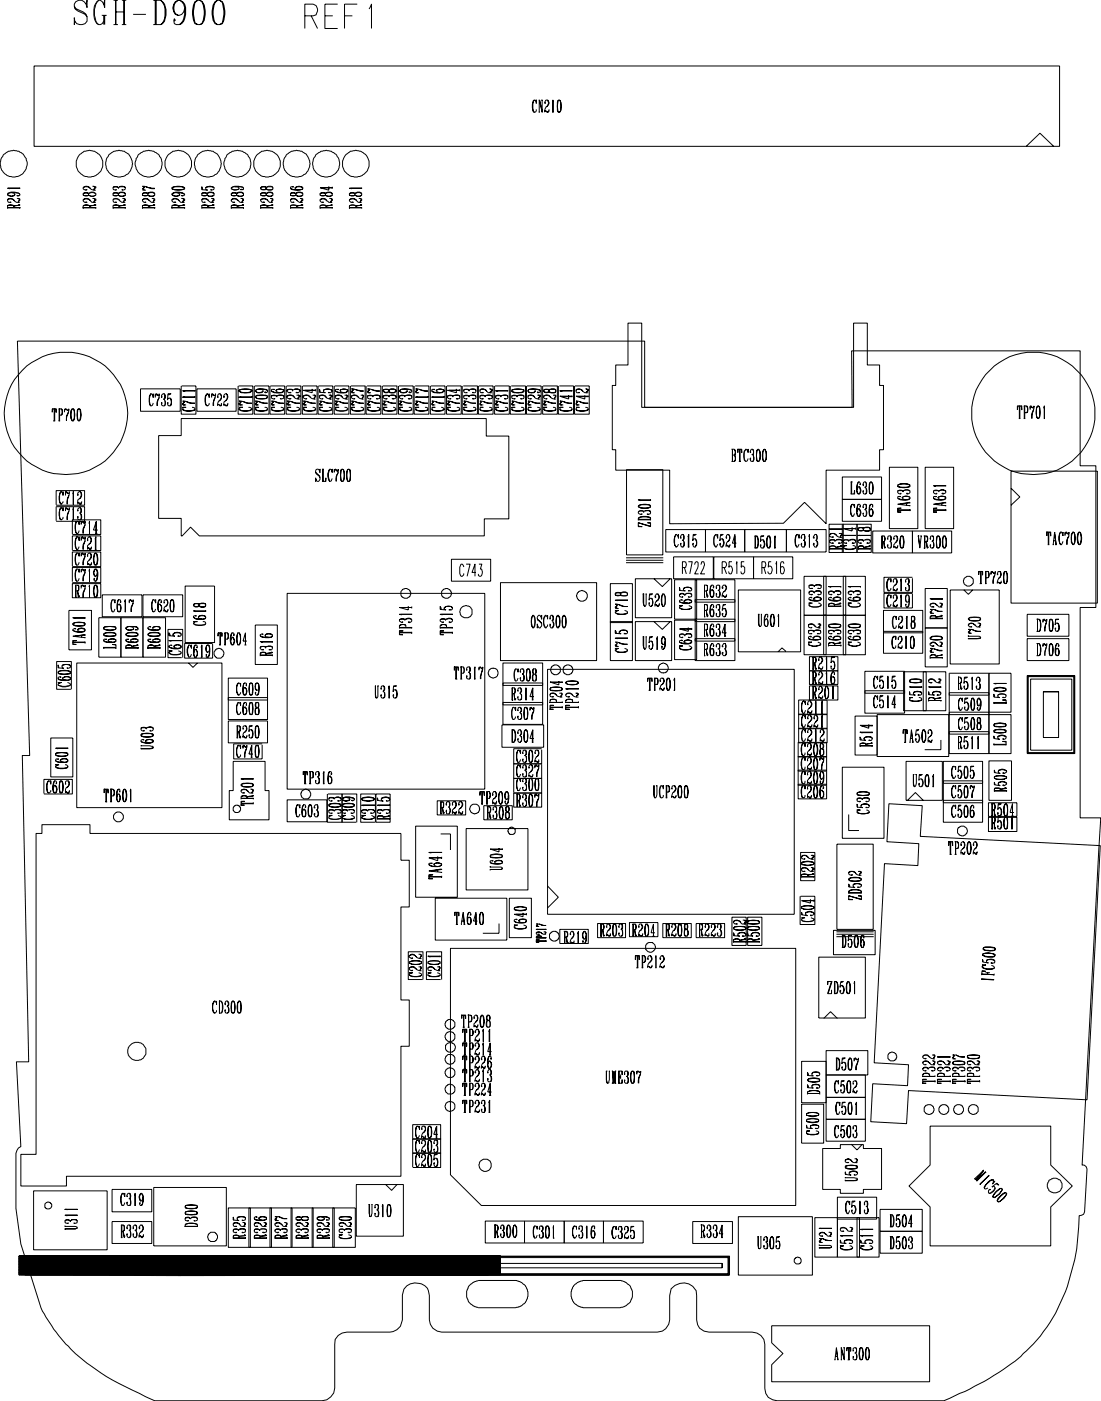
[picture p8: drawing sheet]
<svg xmlns="http://www.w3.org/2000/svg" width="191mm" height="243mm" viewBox="0 0 191 243" stroke-linecap="round" stroke-linejoin="round" font-family="sans-serif">
<g fill="none" stroke="#000" stroke-width=".17">
<path d="M5.9 11.5h178v13.9h-178zM12.9 1.1l.3 .4a2.74 2.74 0 0 1 1.9 1.4v.8a1.18 1.18 0 0 1-1.3 .6 1.18 1.18 0 0 1-.9-1.2v1.2l.1-.6M14.9 .7l.2-.7v1.3a1.16 1.16 0 0 0-.8-1.2 1.16 1.16 0 0 0-1.4 .6 .95 .95 0 0 0 .6 1.2l1.3 .6 .3 .4M17.2 0a3.4 3.4 0 0 0-.3 4.1l.3 .2M17.7 2.7h.8M18 .7l.2 .6v-1.3l-.2 .7-.2-.4-.4-.3a1.18 1.18 0 0 0-1 1.1 4 4 0 0 0 .4 3l.6 .2 .4-.2 .2-.4M18 2.7v1.6M18.2 2.7v1.6M19.7 4.3h.8M19.7 0h.8M20.1 0v4.3M20.1 2.1h1.4"/>
<path d="M21.2 4.3h.7M21.2 0h.7M21.5 0v4.3M21.6 0v4.3M23.1 2.5h2.2M26.6 0h1.3M26.9 0v4.3M27.1 0v4.3M27.9 0a3.4 3.4 0 0 1 .2 4.1l-.2 .2M27.9 0a2.74 2.74 0 0 1 .7 3.3v.4l-.4 .4-.3 .2h-1.3M30.9 0a1.5 1.5 0 0 0 0 2.7M31.2 0l.3 .3a2.96 2.96 0 0 1 .2 3.4l-.6 .6"/>
<path d="M32.1 1.5a1.07 1.07 0 0 1-.5 1 1.07 1.07 0 0 1-1.2 0 1.51 1.51 0 0 1 .5-2.5 1.27 1.27 0 0 1 1.3 1.3 3.3 3.3 0 0 1-.7 2.8l-.4 .2h-.5a.73 .73 0 0 1-.3-1l.1 .2-.1 .2M34.4 0l-.6 .3a4.4 4.4 0 0 0 0 3.8l.6 .2 .7-.2a3.7 3.7 0 0 0 0-3.8l-.4-.3a.87 .87 0 0 0-.9 .9 4.5 4.5 0 0 0 .2 3.2l.4 .2M34.7 0a1.9 1.9 0 0 1 .8 1.9 3.8 3.8 0 0 1-.5 2.2l-.3 .2M37.8 0a2.22 2.22 0 0 0-1 2.5l.2 1 .3 .6 .5 .2 .8-.2a4.4 4.4 0 0 0 0-3.8l-.5-.3h-.3a2.64 2.64 0 0 0-.8 2.5l.3 1.4 .5 .4M38.1 0l.3 .3a4.1 4.1 0 0 1 .3 3.2l-.1 .4-.5 .4M52.9 2.7h1.5l.5-.1a1.16 1.16 0 0 0-.5-1.9h-1.5v4.2M54 2.7l1.1 2.2M56.4 2.7h1.4M58.6 .7h-2.2v4.2h2.2M59.8 2.7h1.4M62 .7h-2.2v4.2M64.1 1.6l.4-.9v4.2"/>
<path d="M92.8 17.4l-.1 .1a2.06 2.06 0 0 0-.1 1.7l.2 .3M93.1 17.7v.3v-.6v.3l-.1-.2h-.4l-.2 .6 .2 1.3h.4l.1-.4M93.5 19.5h.2M93.5 17.4h.2l.4 1.9M93.6 17.4v2.1M94 17.4h.2M94.1 17.4v2.1l-.4-1.9M94.6 17.8v.2l-.1-.2 .3-.4 .3 .1 .2 .5-.2 .4a1.15 1.15 0 0 0-.6 1.1M95.1 17.4l.1 .6-.1 .4-.3 .2M95.3 19l-.2 .5h-.1l-.3-.3M95.3 19.2l-.2 .2-.4-.2-.2 .1M95.9 19.5h.2"/>
<path d="M96 17.5v2v-2.1l-.1 .4M97 17.4l-.2 .1v.3v1.4v.2l.3 .1a1.42 1.42 0 0 0 .3-1.7l-.1-.3-.3-.1a2.29 2.29 0 0 0 0 2.1M97.1 17.4l.3 .4v1.4l-.3 .3M.6 26.9a2.3 2.3 0 0 1 3.7 .3 2.32 2.32 0 0 1-2.1 3.5 2.32 2.32 0 0 1-1.6-3.8zM1.3 35.7h1M1.3 35.7l.4-.1h.6v.5M1.3 36.1h2.1h-2.1M1.3 34.7l.2-.2h.6l.4 .4M1.3 33.7l.1-.1a2.87 2.87 0 0 1 2 0v.2M1.3 33.8a.93 .93 0 0 0 1.3 0M1.3 35.7v.5M1.4 32.7h2h-2.1l.4 .1"/>
<path d="M1.7 35.1h.2h-.4a.34 .34 0 0 1 0-.6h.4l.4 .1 .6 .5h.5M2 33.4l.5 .2 .1 .2a.73 .73 0 0 1-1.3-.1 1.56 1.56 0 0 1 1.9-.2l.2 .4-.2 .1-.3-.1h.3M2.4 35.8l-.1 .1M2.9 34.5h.5v.3l-.2 .2M3.2 35.6h.2l-1 .2M3.2 34.5l.2 .1-.2 .4 .1 .1M3.3 35.6h.1l-1 .2M3.4 32.6v.2M3.4 36v.2M14.4 35.7h1.1M14.4 35.7l.7-.1 .4 .1v.4M14.4 34.7l.3-.2h.6l.4 .4"/>
<path d="M14.4 33.6h1l.4-.2h.4l.4 .2v.3l-.4 .2h-.4l-.4-.2M14.4 33.9l.4 .1 .5-.1 .1-.3-.3-.2-.7 .2v.3h1M14.4 32.6l.3-.2h.6l.4 .4M14.4 35.7v.5M14.9 35.1h.2h-.4l-.3-.2a.67 .67 0 0 1 .7-.5 .67 .67 0 0 1 .6 .5l.3 .2h.6M14.9 32.9h.2l-.2 .1-.5-.2a.67 .67 0 0 1 .7-.5 .67 .67 0 0 1 .6 .5l.3 .1 .6 .1M15.4 33.6l.4-.2 .8 .2M15.4 33.9l.4 .1 .8-.1M15.6 35.8l-.1 .1M16 34.5h.6v.3l-.3 .2M16 32.3l.6 .1v.2l-.3 .2M16.3 35.6h.3l-1 .2"/>
<path d="M16.3 34.5l.2 .1-.2 .4 .1 .1M16.3 32.3l.2 .2-.2 .3 .1 .2M16.4 35.6h.1l-.9 .2M16.6 36.1h-2.2h2.2M16.6 36v.2M18.9 26.9a2.3 2.3 0 0 1 3.7 .3 2.32 2.32 0 0 1-2.1 3.5 2.32 2.32 0 0 1-1.6-3.8zM19.6 35.7h1M19.6 35.7l.5-.1h.5v.5M19.6 36.1h2.2h-2.2M19.6 34.7l.2-.2h.6l.4 .4M19.6 33.6h1a.74 .74 0 0 1 1.2 0v.3a.74 .74 0 0 1-1.2 0M19.6 33.9a.7 .7 0 0 0 1 0v-.3a.7 .7 0 0 0-1 0l.1 .3h.9"/>
<path d="M19.6 32.6a.7 .7 0 0 1 1 0 .79 .79 0 0 1 1.2 0l-.1 .3h-.5h.1M19.6 35.7v.5M20.1 35.1h.1h-.4a.34 .34 0 0 1 0-.6h.4l.4 .1 .6 .5h.6M20.6 33.6l.3-.2 .9 .2M20.6 33.9l.3 .1 .9-.1M20.6 32.8l-.2-.4h-.7v.5h.5h-.1M20.7 32.4h.9l.2 .2M20.7 35.8l-.1 .1M21.2 34.5h.6v.3l-.4 .2M21.4 35.6h.4l-1.1 .2M21.4 34.5l.3 .1v.2l-.3 .2v.1h.2M21.6 35.6h.1l-1 .2"/>
<path d="M21.8 36v.2M24 26.9a2.33 2.33 0 0 1 3.5-.1 2.33 2.33 0 0 1-.4 3.5 2.28 2.28 0 0 1-2.9-.2 2.28 2.28 0 0 1-.3-2.9zM24.7 35.7h1.1M24.7 35.7l.5-.1h.5l.1 .5M24.7 36.1h2.2h-2.2M24.7 34.7l.3-.2h.6l.4 .4M24.7 33.6h1a.79 .79 0 0 1 1.2 0v.3a.79 .79 0 0 1-1.2 0M24.7 33.9a.7 .7 0 0 0 1 0v-.3a.7 .7 0 0 0-1 0v.3h.2h.8M24.7 35.7v.5M24.7 33h.6M25 32.9l.2 .1M25.1 32.5l-.2 .3 .1 .1"/>
<path d="M25.2 35.1h.1h-.3l-.3-.2v-.2l.5-.2a1.31 1.31 0 0 1 1.1 .6h.6M25.3 32.4l1.1 .4h.5M25.7 33.6l.4-.2h.4l.4 .2M25.7 33.9l.4 .1h.4l.4-.1M25.8 35.8v.1M26.4 34.5h.5v.3l-.3 .2M26.6 35.6h.3l-1.1 .2M26.6 34.5l.2 .1-.2 .4 .1 .1M26.7 35.6h.1l-1 .2M26.9 32.7l-2.2-.4 .4 .1-.4 .4 .3 .1M26.9 36v.2M29.8 35.7h1.1"/>
<path d="M29.8 35.7l.7-.1 .4 .1v.4M29.8 34.7l.3-.2h.6l.4 .4M29.8 33.7a2.14 2.14 0 0 1 2.3 .1M29.8 33.8a1.03 1.03 0 0 0 1.4 0M29.8 32.6l.5-.2h1.3l.5 .2M29.8 32.8l1 .2 1.3-.2v-.2l-.2-.1-.8-.2-.8 .1-.5 .2v.2l.5 .1h1.3l.5-.1M29.8 35.7v.5M30.3 35.1h.2h-.4l-.3-.2a.67 .67 0 0 1 .7-.5 .67 .67 0 0 1 .6 .5l.3 .2h.7M30.6 33.4l.5 .2 .1 .2a.8 .8 0 0 1-1.4-.1 1.62 1.62 0 0 1 2.3 .2l-.4 .1-.2-.1h.2M31 35.8l-.1 .1M31.5 34.5h.6v.3l-.4 .2M31.7 35.6h.4l-1.1 .2"/>
<path d="M31.7 34.5l.2 .1-.2 .4 .1 .1M31.8 35.6h.1l-.9 .2M32.1 36.1h-2.3h2.3M32.1 36v.2M34.3 26.9a2.3 2.3 0 0 1 3.7 .3 2.32 2.32 0 0 1-2.1 3.5 2.32 2.32 0 0 1-1.6-3.8zM35 35.7h1.1M35 35.7l.5-.1h.5l.1 .5M35 36.1h2.2h-2.2M35 34.7l.2-.2h.6l.4 .4M35 33.6h1a.74 .74 0 0 1 1.2 0v.3a.74 .74 0 0 1-1.2 0M35 33.9a.7 .7 0 0 0 1 0v-.3a.7 .7 0 0 0-1 0l.1 .3h.9M35 35.7v.5"/>
<path d="M35.1 32.9l-.1-.5v.5l1.1 .1-.3-.1-.1-.3a1.13 1.13 0 0 1 1.5 0l-.1 .3h-.5h.1M35.5 35.1h.1h-.4a.34 .34 0 0 1 0-.6h.4l.5 .1 .5 .5h.6M35.7 32.6a1.32 1.32 0 0 1 1.4-.1l.1 .1M36 33.6l.3-.2 .9 .2M36 33.9l.3 .1 .9-.1M36.1 35.8v.1M36.7 34.5h.5v.3l-.4 .2M36.8 35.6h.4l-1.1 .2M36.8 34.5l.3 .1v.2l-.3 .2v.1h.2M37 35.6h.1l-1 .2M37.2 36v.2M39.4 26.9a2.33 2.33 0 0 1 3.5-.1 2.33 2.33 0 0 1-.4 3.5 2.28 2.28 0 0 1-2.9-.2 2.28 2.28 0 0 1-.3-2.9z"/>
<path d="M40.1 35.7h1.1M40.1 35.7l.5-.1h.5l.1 .5M40.1 36.1h2.2h-2.2M40.1 34.7l.3-.2h.6l.4 .4M40.1 33.6h1a.79 .79 0 0 1 1.2 0v.3a.79 .79 0 0 1-1.2 0M40.1 33.9a.7 .7 0 0 0 1 0v-.3a.7 .7 0 0 0-1 0v.3h.2h.8M40.1 32.6l.4-.2h1.3l.5 .3M40.1 32.8a1.16 1.16 0 0 0 1.4 0M40.1 35.7v.5M40.6 35.1h.1h-.3l-.3-.2v-.2l.5-.2a1.31 1.31 0 0 1 1.1 .6h.6M40.8 32.4l.6 .1 .1 .3-.3 .1a.74 .74 0 0 1-1.1-.3 2.55 2.55 0 0 1 2.1-.1v.4h-.4h.2M41.1 33.6l.4-.2h.4l.4 .2"/>
<path d="M41.1 33.9l.4 .1h.4l.4-.1M41.2 35.8v.1M41.8 34.5h.5v.3l-.3 .2M42 35.6h.3l-1.1 .2M42 34.5l.2 .1-.2 .4 .1 .1M42.1 35.6h.1l-1 .2M42.3 36v.2M45.3 35.7h1.1M45.3 35.7l.6-.1 .5 .1v.4M45.3 34.7l.2-.2h.6l.4 .4M45.3 33.6h.9l.4-.2h.4l.4 .2v.3l-.4 .2h-.4l-.4-.2M45.3 33.9l.6 .1 .3-.1-.1-.4a.73 .73 0 0 0-.8 .1v.3h.1h.8"/>
<path d="M45.3 32.6a.7 .7 0 0 1 .9 0l.4-.3 .7 .1 .1 .2-.1 .3-.3 .1h-.4l-.4-.2M45.3 32.8l.1 .1h.7l.1-.3-.1-.2h-.7l-.1 .4a.7 .7 0 0 0 .9 0M45.3 35.7v.5M45.7 35.1h.2h-.4l-.2-.2a.67 .67 0 0 1 .6-.5 .67 .67 0 0 1 .6 .5l.3 .2h.6M46.2 33.6l.4-.2h.4l.4 .2M46.2 33.9l.4 .1h.4l.4-.1M46.2 32.6l.2-.2h.8l.2 .2M46.2 32.8l.2 .1h.8l.2-.1M46.4 35.8v.1M46.9 34.5h.5v.3l-.3 .2M47.1 35.6h.3l-1 .2M47.1 34.5l.2 .1-.2 .4 .1 .1"/>
<path d="M47.2 35.6h.1l-.9 .2M47.4 36.1h-2.1h2.1M47.4 36v.2M49.7 26.9a2.3 2.3 0 0 1 3.7 .3 2.32 2.32 0 0 1-2.1 3.5 2.32 2.32 0 0 1-1.6-3.8zM50.4 35.7h1.1M50.4 35.7l.5-.1h.5l.1 .5M50.4 36.1h2.2h-2.2M50.4 34.7l.2-.2h.6l.4 .4M50.4 33.6h1a.74 .74 0 0 1 1.2 0v.3a.74 .74 0 0 1-1.2 0M50.4 33.9a.7 .7 0 0 0 1 0 .51 .51 0 0 0-.3-.5 .51 .51 0 0 0-.6 .1v.4h.9M50.4 32.7l.6 .2h1.2l.4-.1M50.4 35.7v.5"/>
<path d="M50.8 32.4h.2h-.5l-.1 .3 .1 .1 .5 .1a1.74 1.74 0 0 0 1.6-.1v-.2a.92 .92 0 0 0-1.4 .1l.4 .2h.2M50.9 35.1h.1h-.4a.34 .34 0 0 1 0-.6h.4l.5 .1 .5 .5h.6M51.2 32.6a1.16 1.16 0 0 1 1.4 0M51.4 33.6l.3-.2 .9 .2M51.4 33.9l.3 .1 .9-.1M51.6 35.8l-.1 .1M52.1 34.5h.5v.3l-.4 .2M52.2 35.6h.4l-1 .2M52.2 34.5l.3 .1v.2l-.3 .2v.1h.2M52.4 35.6h.1l-.9 .2M52.6 36v.2M54.8 26.9a2.33 2.33 0 0 1 3.5-.1 2.33 2.33 0 0 1-.4 3.5 2.34 2.34 0 0 1-3-.3 2.34 2.34 0 0 1-.1-3.1z"/>
<path d="M55.6 35.7h1M55.6 35.7l.4-.1h.5l.1 .5M55.6 36.1h2.1h-2.1M55.6 34.7l.2-.2h.6l.3 .4M55.6 33.6h.9a.79 .79 0 0 1 1.2 0v.3a.79 .79 0 0 1-1.2 0M55.6 33.9a.7 .7 0 0 0 .9 0v-.3a.7 .7 0 0 0-.9 0v.3h.1h.8M55.6 35.7v.5M56 35.1h.1h-.3l-.2-.2a.62 .62 0 0 1 .5-.5 .62 .62 0 0 1 .6 .5l.4 .2h.6M56.5 33.6l.4-.2h.4l.4 .2M56.5 33.9l.4 .1h.4l.4-.1M56.7 35.8l-.1 .1M57.1 32.3v.7l-1.5-.4h2.1"/>
<path d="M57.2 34.5h.5v.3l-.3 .2M57.4 35.6h.3l-1 .2M57.4 34.5l.2 .1-.2 .4 .1 .1M57.5 35.6h.1l-.9 .2M57.7 32.4v.4M57.7 36v.2M60.7 35.7h1.1M60.7 35.7l.6-.1 .5 .1v.4M60.7 34.7l.2-.2h.6l.4 .4M60.7 33.6h.9l.4-.2h.4l.4 .2v.3l-.4 .2h-.4l-.4-.2M60.7 33.9l.3 .1 .5-.1 .1-.3-.3-.2-.6 .2v.3h.9M60.7 35.7v.5"/>
<path d="M60.8 32.7h2h-2.1l.4 .1M61.1 35.1h.2h-.4l-.2-.2a.67 .67 0 0 1 .6-.5 .67 .67 0 0 1 .6 .5l.3 .2h.6M61.6 33.6l.4-.2h.4l.4 .2M61.6 33.9l.4 .1h.4l.4-.1M61.9 35.8l-.1 .1M62.3 34.5h.5v.3l-.3 .2M62.5 35.6h.3l-.9 .2M62.5 34.5l.2 .1-.2 .4 .1 .1M62.6 35.6h.1l-.8 .2M62.8 36.1h-2.1h2.1M62.8 32.6v.2M62.8 36v.2"/>
<path d="M178.2 25.4l2.3-2.3 2.4 2.3M3 59.2h108.9v11.5h36l-.1-9.8h39.7v20h2.7v24.6h-2.7v36.5h3.6l-3.2 60.3h.3l.3 .2 .2 .5-.4 7.4-.2 .4-.8 .3a35.1 35.1 0 0 1-5.6 19.3 21 21 0 0 1-4.1 4.6l-.4 .5a47.9 47.9 0 0 1-10.6 6.4l-2.7 1.3h-29a2.03 2.03 0 0 1-2.1-2.1v-7.7a2.17 2.17 0 0 0-2.2-2.1h-7.5a2.03 2.03 0 0 1-2.2-2.1v-4.3a2.21 2.21 0 0 0-2.9-2.1l-.8 .4-.7 .6-.2 1.1v4.3a2.17 2.17 0 0 1-2.2 2.1h-37.4a2.17 2.17 0 0 1-2.2-2.1v-4.3a2.38 2.38 0 0 0-1.4-2 2.38 2.38 0 0 0-2.5 .3l-.5 .6-.2 1v4.4a2.26 2.26 0 0 1-2.2 2.1h-7.5a2.03 2.03 0 0 0-2.1 2.1v7.6a2.33 2.33 0 0 1-2.2 2.2h-29l-2.7-1.3a38.5 38.5 0 0 1-12-7.8 25.7 25.7 0 0 1-5.1-7.1l-3.5-11-.8-6.2v-9.6l.4-.9 .4-.2-.7-14.7h2.1l-1.1-53.2h1.3zM109 56.1h2.4v14.6h36.8v-14.6h2.4v7.3h2.1v3.5h.7v11.2h-.7v3.5h-9.3v9.3l-3.7-3.7-3.7 3.6-19.7 .1v-9.3h-9.4v-3.5h-.6v-11.2h.6v-3.5h2.1zM3.9 64.3a10.7 10.7 0 0 1 17.8 4.4 10.7 10.7 0 0 1-12.4 13.5 10.6 10.6 0 0 1-5.4-17.9zM9.2 71l-.1 .6v-.6h.6v.6v-.6M9.2 73.1h.4M9.4 71v2.1M9.5 71v2.1M10.2 73.1h.2M10.2 71h.4M10.3 71v2.1M10.6 71l.2 .1v.8l-.2 .2"/>
<path d="M10.6 71l.3 .3a.67 .67 0 0 1-.3 .8h-.3M11.2 71v.6M11.3 71.1l.2-.1 .3 .2 .2-.2-.5 1.6v.5v-.9l.4-.6M11.3 71.1h.2l.2 .1M11.3 71.1l-.1 .2M12.6 71l-.3 .3v1.4l.3 .4h.1l.3-1.2-.2-.8-.2-.1a2.29 2.29 0 0 0 0 2.1M12.7 71l.2 .3v1.4l-.2 .4M13.7 71l-.3 .3v1.4l.1 .2 .3 .2a2.11 2.11 0 0 0 .1-2l-.2-.1a2.29 2.29 0 0 0 0 2.1M13.8 71a2.29 2.29 0 0 1 0 2.1M24.4 67.5h6.9v3.9h-6.9zM26.2 68.4a2.16 2.16 0 0 0 0 2.1M26.5 68.7l-.3-.3a1.97 1.97 0 0 0-.1 2h.3l.2-.4"/>
<path d="M26.6 68.4v.6zM26.9 68.4v.6M27 68.6l.2-.2 .3 .3 .1-.3v.6l-.2 .5-.1 1v-.8l.3-.7M27 68.6l.2-.1 .3 .2M27 68.6l-.1 .2M27.5 75.6h4v-2.9h52.9v3h3.9v14.4h-4.2v2.9h-49.5l-1.5-1.5-1.5 1.5h-.1v-3h-4zM28.1 68.8v.2v-.4l.2-.2 .3 .1v.7l-.3 .1M28.5 68.4a.68 .68 0 0 1 0 .9 .96 .96 0 0 1 .1 1.1 .41 .41 0 0 1-.5-.1v-.4v.2M28.6 69.5v.8l-.1 .2M29.2 68.5l.5-.1h-.5l-.1 1.1 .2-.4 .4 .1 .1 1a.36 .36 0 0 1-.6 .2 .36 .36 0 0 1 0-.5v.2M29.5 69.1a1.01 1.01 0 0 1 0 1.4M31.5 67v4.9h2.5v-4.9h-2.5"/>
<path d="M31.7 71.1l.5 .2h1.1l.5-.2M31.7 70.3h.6M31.8 68.9h2h-2.1l.4 .1M31.8 67.8h2h-2.1l.4 .1M32.1 70.7h.2h-.6h.4l-.3 .1v.4l.7 .2 1.3-.2v-.4l-.5-.1M32.1 69.8l-.3 .2 .1 .3M32.3 69.7l.5 .3h1M33.8 70h-.8l-.9-.4h-.4l.4 .1-.4 .3v.2l.4 .1M33.8 67.8v.1M33.8 68.8v.2M34.2 67.5h6.8v3.9h-6.8zM36 68.4a1.76 1.76 0 0 0 0 2.1"/>
<path d="M36.3 68.7l-.2-.3-.3 .1a1.94 1.94 0 0 0 0 1.9l.3 .1 .2-.3v-.2M36.3 68.4v.6M36.7 68.4v.6M37.2 68.7l-.3-.2-.2 .1 .1-.2 .4 .3 .2-.3-.3 1.3v.8M37.3 69l-.2 .5-.1 1M37.8 68.8v.2v-.2l.2-.4h.2l.2 .2v.6l-.1 .3a.87 .87 0 0 0-.5 1M38.2 68.4l.1 .1a.69 .69 0 0 1-.3 1.1M38.4 70v.5h-.2l-.3-.3M38.4 70.2l-.1 .2-.4-.2-.1 .1M38.9 68.8v.2v-.4l.2-.2a.67 .67 0 0 1 .5 .6 .67 .67 0 0 1-.5 .6l-.2 .3v.6M39.3 68.4l.2 .2v.6l-.4 .4M39.5 70v.5h-.3l-.2-.3"/>
<path d="M39.5 70.2l-.1 .2-.4-.2-.1 .1M41.3 67v4.9h2.6v-4.9h-2.5M41.5 71.1a1.94 1.94 0 0 0 2.2 0M41.5 67.8l.4-.2h1.4l.4 .2M41.5 67.9l.4 .3h1.4l.4-.3v-.1l-1.3-.3-.7 .2-.2 .1v.1a2.49 2.49 0 0 0 2.2 0M41.5 70.7h.7M41.5 70.3h.7M41.7 68.9h2h-2.2l.4 .1M41.8 70.7l-.3 .4a1.9 1.9 0 0 0 2.2 0 .49 .49 0 0 0-.6-.4M41.8 69.8l-.1 .2 .1 .3-.3-.1v-.2l.3-.2-.3-.2 1.4 .4h.8M42.2 69.7l.5 .3h1M43.7 68.8v.2"/>
<path d="M44.1 67v4.9h2.6v-4.9h-2.5M44.3 71.1a1.88 1.88 0 0 0 1.9 .1l.2-.1M44.3 68.9a2.33 2.33 0 0 1 2.1 0M44.3 68.9a2.15 2.15 0 0 0 2.1 .2v-.2l-.3-.3h-1.4l-.4 .3 .4 .3h1.4l.3-.3M44.3 67.8l.4-.2h1.2l.5 .2M44.3 67.9l.6 .3 .8-.3M44.3 70.3h.6M44.7 70.7h.2h-.6h.4l-.4 .4a2.07 2.07 0 0 0 2.1 .1v-.4l-.5-.1M44.7 69.8l-.2 .2 .1 .3-.3-.1v-.2l.4-.2-.4-.2 1.4 .4h.7M44.9 69.7l.5 .3h1M45 67.6l.6 .1 .1 .2-.4 .3h-.6l-.4-.4a1.37 1.37 0 0 1 1.6-.2h.3l.2 .2v.2l-.2 .2-.3-.1h.3M46.9 67v4.9h2.5v-4.9h-2.4"/>
<path d="M47.1 71.1l.5 .2h1.1l.6-.2M47.1 68.8l2-.2 .2 .2v.2l-.1 .2h-.5h.1M47.1 67.8a2.02 2.02 0 0 0 2.2 .1M47.1 70.3h.6M47.5 70.7h.2h-.6h.4l-.3 .1v.4l.7 .2 1.3-.2v-.4l-.5-.1M47.5 69.8l-.3 .2 .1 .3M47.5 67.6h.1h-.4l-.1 .2 .1 .2 .4 .2h1.3l.4-.3v-.1l-.4-.2a.81 .81 0 0 0-1 .2l.6 .4M47.7 69.7l.5 .3h1.1M47.9 67.8a1.16 1.16 0 0 1 1.4 0M48.1 68.9v-.1a.7 .7 0 0 0-1 0l.1 .4h.5h-.1M48.2 68.7l.6-.1 .5 .2M49.3 70h-.9l-.9-.4h-.4l.4 .1-.4 .3v.2l.5 .1"/>
<path d="M49.7 67v4.9h2.5v-4.9h-2.4M49.8 71.1a2.09 2.09 0 0 0 2.3 0M49.8 68.8l.7-.2 .5 .2 .1 .2M49.8 67.8a.7 .7 0 0 1 1 0 .73 .73 0 0 1 1.3 .1l-.3 .3h-.4h.2M49.8 70.7h.7M49.8 70.3h.7M50.2 70.7l-.4 .4a1.9 1.9 0 0 0 2.3 0 .49 .49 0 0 0-.6-.4M50.2 69.8l-.2 .2 .1 .3-.3-.1v-.2l.4-.2-.4-.2 1.4 .4h.9M50.3 69.2h.2a.37 .37 0 0 1-.5 0 .37 .37 0 0 1 .1-.6h.6l.3 .2a.91 .91 0 0 0 1.1 .5M50.5 69.7l.5 .3h1.1M50.8 67.9l-.1-.3h-.7l-.2 .3 .3 .3h.4h-.2M51 67.6a.94 .94 0 0 1 1.1 .2"/>
<path d="M51.5 68.6l.6 .1v.2l-.4 .2M51.7 68.6l.2 .1-.2 .4 .1 .2M52.5 67v4.9h2.5v-4.9h-2.4M52.7 71.1a1.88 1.88 0 0 0 1.8 .1l.3-.1M52.7 68.8l.6-.2 .6 .4M52.7 70.3h.6M53 70.7h.3h-.6h.3l-.3 .4a2.07 2.07 0 0 0 2 .1v-.4l-.4-.1M53 69.8l-.2 .2 .1 .3-.2-.1v-.2l.3-.2-.3-.2 1.3 .4h.8M53.1 69.2h.2l-.2 .1a.43 .43 0 0 1-.4-.5l.2-.2h.6a1.33 1.33 0 0 0 1.3 .7M53.3 69.7l.5 .3h1M54.2 67.5v.7l-1.5-.4h2.1M54.3 68.6l.5 .1v.2l-.3 .2"/>
<path d="M54.5 68.6l.2 .1-.2 .4 .1 .2M54.8 67.6v.3M55.2 67v4.9h2.6v-4.9h-2.5M55.5 71.1l.5 .2h1.1l.5-.2M55.5 68.8l.6-.2 .4 .2 .2 .2M55.5 70.3h.6M55.6 68.1l-.1-.5v.5l1 .1-.4-.3 .1-.2 .8-.2 .5 .2 .1 .1-.2 .4h-.4h.2M55.8 70.7h.3h-.6h.3l-.3 .3 .1 .2 .6 .2 1.3-.2v-.4l-.4-.1M55.8 69.8l-.2 .2v.3M55.9 69.2h.2h-.5l-.1-.2v-.2l.1-.2h.6l.3 .2a.92 .92 0 0 0 1.1 .5M56.1 69.7l.5 .3h1M56.1 67.8l.4-.2h.8l.3 .2"/>
<path d="M57.1 68.6l.5 .1v.2l-.3 .2M57.3 68.6l.2 .1v.2l-.2 .2 .1 .2M57.6 70h-.9l-.9-.4h-.3l.3 .1-.3 .3v.2l.4 .1M58 67v4.9h2.6v-4.9h-2.5M58.2 71.1a2.09 2.09 0 0 0 2.2 0M58.2 68.8l.7-.2 .4 .2 .2 .2M58.2 67.8a2.14 2.14 0 0 0 2.2 .1M58.2 70.7h.7M58.2 70.3h.7M58.5 70.7l-.3 .3a.49 .49 0 0 0 .6 .3h1a.49 .49 0 0 0 .6-.3l-.3-.3h-.3M58.5 69.8l-.1 .2v.3l-.2-.1v-.2l.3-.2-.3-.2 1.4 .4h.8M58.5 67.6h.3l-.6 .1a.59 .59 0 0 0 .6 .5h1.3l.3-.3v-.1a.92 .92 0 0 0-1.4 0l.1 .2 .5 .2"/>
<path d="M58.6 69.2h.3a.37 .37 0 0 1-.6 0 .37 .37 0 0 1 .1-.6h.6l.3 .2a.91 .91 0 0 0 1.1 .5M58.9 69.7l.5 .3h1M59 67.8a1.16 1.16 0 0 1 1.4 0M59.8 68.6l.6 .1v.2l-.3 .2M60.1 68.6l.1 .1-.1 .4 .1 .2M60.8 67v4.9h2.6v-4.9h-2.5M61 71.1a2.01 2.01 0 0 0 2 0h.1M61 68.8l.6-.2 .7 .4M61 70.3h.6M61 68.2h.6M61.3 70.7h.3h-.6h.3l-.3 .4a2.07 2.07 0 0 0 2 .1v-.4l-.4-.1M61.3 69.8l-.1 .2 .1 .3-.3-.1v-.2l.3-.2-.3-.2 1.4 .4h.7"/>
<path d="M61.3 67.7l-.1 .2 .1 .3-.3-.3 .3-.3-.3-.1 2.1 .3M61.4 69.2h.2l-.2 .1a.43 .43 0 0 1-.4-.5l.3-.2h.6a1.33 1.33 0 0 0 1.2 .7M61.6 69.7l.5 .3h1M61.6 67.6l1 .3h.5M62.6 68.6l.5 .1v.2l-.2 .2M62.9 68.6l.1 .1-.1 .4 .1 .2M63.6 67v4.9h2.5v-4.9h-2.4M63.8 71.1h.1a2.1 2.1 0 0 0 1.8 .1l.2-.1M63.8 68.8l2-.2 .1 .2v.2v.2h-.6h.2M63.8 70.3h.6M63.8 68.2h.6M64.2 70.7h.2h-.6h.4l-.4 .3 .1 .2 .7 .2 1.3-.2v-.4l-.5-.1"/>
<path d="M64.2 69.8l-.3 .2 .1 .3M64.2 67.7l-.3 .2 .1 .3M64.4 69.7l.5 .3h1M64.4 67.6l1 .3h.5M64.7 68.9v-.1a.7 .7 0 0 0-.9 0l.1 .4h.5h-.2M64.9 68.7l.6-.1 .4 .2M65.9 70h-.8l-.9-.4h-.4l.4 .1-.4 .3v.2l.4 .1M65.9 67.8l-2.1-.3 .4 .1-.4 .4 .2 .2h.2M66.4 67v4.9h2.5v-4.9h-2.4M66.5 71.1l.4 .1a1.88 1.88 0 0 0 1.8-.1M66.5 68.8h1.1l.2-.2h.7a.37 .37 0 0 1 .1 .6 .37 .37 0 0 1-.5 0h.2M66.5 67.8l.4-.2 .7 .2 .3-.3h.4l.4 .3v.1l-.2 .3h-.8l-.1-.3"/>
<path d="M66.5 67.9a.61 .61 0 0 0 1.1 0l-.2-.3h-.7l-.2 .3a.79 .79 0 0 0 1.1 0M66.5 70.7h.7M66.5 70.3h.7M66.9 70.7l-.4 .3a.49 .49 0 0 0 .6 .3l.8 .1 .5-.1 .3-.2-.1-.3-.4-.1M66.9 69.8l-.2 .2 .1 .3-.3-.1v-.2l.4-.2-.4-.2 1.4 .4h.8M67.2 69.7l.5 .3h1M67.6 68.9v-.1l-.4-.2-.7 .2a.47 .47 0 0 0 .7 .4h-.2M67.6 67.8l.1-.2h.8l.2 .2M67.6 67.9l.3 .3h.4l.4-.3M67.7 68.7l.6-.1 .4 .2M69.2 67v4.9h2.5v-4.9h-2.4M69.3 71.1a2.01 2.01 0 0 0 2.1 0h.1"/>
<path d="M69.3 68.8l2-.2 .2 .2v.2l-.4 .3-.2-.1h.2M69.3 67.8l.4-.2h1.3l.5 .2M69.3 67.9a1.03 1.03 0 0 0 1.4 0M69.3 70.3h.6M69.7 70.7h.2h-.6h.4l-.4 .4a2.07 2.07 0 0 0 2.1 .1v-.4l-.4-.1M69.7 69.8l-.2 .2 .1 .3-.3-.1v-.2l.4-.2-.4-.2 1.4 .4h.8M69.9 69.7l.6 .3h1M70.1 67.6l.5 .1 .1 .2-.3 .3h-.7l-.4-.4a1.37 1.37 0 0 1 1.7-.2h.2l.3 .2v.2l-.3 .2-.2-.1h.2M70.3 68.9v-.1a.7 .7 0 0 0-1 0 .43 .43 0 0 0 .6 .4h-.1M70.5 68.7l.6-.1 .4 .2M71.9 67v4.9h2.6v-4.9h-2.4M72.2 71.1a2.1 2.1 0 0 0 1.8 .1l.3-.1"/>
<path d="M72.2 70.3h.6M72.2 68.2h.6M72.2 68.9h2.1h-2.1l.4 .1M72.5 70.7h.3h-.6h.3l-.3 .1v.4l.7 .2 1.3-.2v-.4l-.4-.1M72.5 69.8l-.3 .2 .1 .3M72.5 67.7l-.3 .2 .1 .3M72.8 69.7l.5 .3h1M72.8 67.6l1 .3h.5M74.3 70h-.9l-.9-.4h-.3l.3 .1-.3 .3v.2l.4 .1M74.3 67.8l-2.1-.3 .3 .1-.3 .4 .1 .2h.3M74.3 68.8v.2M74.7 67v4.9h2.6v-4.9h-2.5"/>
<path d="M75 71.1l.2 .1a1.88 1.88 0 0 0 1.9-.1M75 67.8a2.02 2.02 0 0 0 2.1 .1M75 70.7h.6M75 70.3h.6M75.1 68.9h2h-2.1l.3 .1M75.2 70.7l-.2 .3 .1 .2a2.07 2.07 0 0 0 2-.1l-.2-.3-.3-.1M75.2 69.8l-.1 .2v.3l-.1-.1v-.2l.2-.3-.2-.1 1.2 .4h.9M75.2 67.6h.3h-.4l-.1 .2 .1 .2 .4 .2h1.3l.3-.3v-.1a.92 .92 0 0 0-1.4 0l.6 .4M75.6 69.7l.5 .3h1M75.7 67.8l.4-.2h.7l.3 .2M77.1 68.8v.2M77.5 67v4.9h2.6v-4.9h-2.5"/>
<path d="M77.7 71.1l.5 .2h1.1l.5-.2M77.7 68.8l1.9-.2 .2 .2v.2l-.3 .3-.3-.1h.3M77.7 70.3h.6M78 70.7h.3h-.6h.3l-.3 .4a2.07 2.07 0 0 0 2 .1v-.4l-.4-.1M78 69.8l-.1 .2v.3l-.2-.1v-.2l.3-.2-.3-.2 1.4 .4h.7M78.3 69.7l.6 .3h.9M78.6 68.9v-.1a.7 .7 0 0 0-.9 0 .43 .43 0 0 0 .6 .4h-.2M78.9 68.7l.6-.1 .3 .2M79.2 67.5v.7l-1.5-.4h2.1M79.8 67.6v.3M80.2 67v4.9h2.7v-4.9h-2.5M80.5 71.1h.1a2.1 2.1 0 0 0 1.8 .1l.2-.1"/>
<path d="M80.5 68.8l2-.2 .1 .2v.2l-.1 .2h-.5h.2M80.5 67.8a.7 .7 0 0 1 .9 0l.1-.1a.79 .79 0 0 1 1.1 .1l-.1 .3-.5 .1h.2M80.5 70.3h.6M80.8 70.7h.3h-.6h.3l-.2 .1v.4l.7 .2 1.2-.2v-.4l-.4-.1M80.8 69.8l-.2 .2v.2l.2 .1-.3-.1v-.2l.3-.2-.3-.2h.3l1 .4h.8M81.1 69.7l.5 .3h1M81.4 68.9v-.1a.7 .7 0 0 0-.9 0l.1 .4h.5h-.2M81.4 67.9l-.1-.3h-.7a.36 .36 0 0 0 .2 .6h.3h-.2M81.6 68.7l.6-.1 .4 .2M81.6 67.6h.9l.1 .2M83.1 67v4.9h2.5v-4.9h-2.5M83.3 71.1l.3 .1a2.1 2.1 0 0 0 1.8-.1"/>
<path d="M83.3 68.8l1.9-.2 .2 .2v.2v.2h-.6h.2M83.3 67.8l.2-.2h.6l.4 .3M83.3 70.7h.6M83.3 70.3h.6M83.6 70.7l-.3 .3 .1 .2 .7 .2 1.3-.2v-.4l-.5-.1M83.6 69.8l-.2 .2 .1 .3-.2-.1v-.2l.3-.3-.3-.1 1.3 .4h.8M83.6 68.2h.3h-.4a.36 .36 0 0 1-.2-.4 .36 .36 0 0 1 .3-.3h.3a1.15 1.15 0 0 1 .9 .7h.6M83.9 69.7l.5 .3h1M84.2 68.9v-.1l-.3-.2h-.3l-.3 .2v.2l.3 .3 .3-.1h-.3M84.4 68.7l.6-.1 .4 .2M84.9 67.5l.5 .1v.2l-.3 .2M85.1 67.5l.3 .2v.1l-.3 .2 .1 .2"/>
<path d="M85.9 67v4.9h2.5v-4.9h-2.5M86 71.1l.5 .2h1.2l.5-.2M86 68.8l2-.2 .2 .2v.2l-.4 .3-.2-.1h.2M86 70.3h.6M86.2 67.8h2h-2.2l.5 .1M86.4 70.7h.2h-.6h.4l-.4 .4a2.07 2.07 0 0 0 2.1 .1v-.4l-.4-.1M86.4 69.8l-.2 .2 .1 .3-.3-.1v-.2l.4-.2-.4-.2 1.4 .4h.8M86.6 69.7l.6 .3h1M87 68.9v-.1a.7 .7 0 0 0-1 0 .43 .43 0 0 0 .6 .4h-.1M87.2 68.7l.6-.1 .4 .2M88.2 67.8v.1M88.6 67v4.9h2.6v-4.9h-2.4"/>
<path d="M88.8 71.1h.1a2.1 2.1 0 0 0 1.8 .1l.3-.1M88.8 68.8l2-.2 .2 .2v.2l-.1 .2h-.5h.1M88.8 67.8l.5-.2h1.2l.5 .2M88.8 67.9l.5 .3h1.2l.5-.3v-.1l-1.2-.3-.9 .2-.1 .2a2.33 2.33 0 0 0 2.2 0M88.8 70.3h.6M89.2 70.7h.2h-.6h.4l-.4 .3 .1 .2 .7 .2 1.3-.2v-.4l-.4-.1M89.2 69.8l-.3 .2v.2l.2 .1-.3-.1v-.2l.4-.2-.4-.2 1.4 .4h.8M89.4 69.7l.5 .3h1.1M89.8 68.9v-.1a.7 .7 0 0 0-1 0l.1 .4h.5h-.1M89.9 68.7l.6-.1 .5 .2M91.4 67v4.9h2.6v-4.9h-2.5M91.7 71.1l.2 .1a2.1 2.1 0 0 0 1.8-.1h.1"/>
<path d="M91.7 68.8l.5-.2 .5 .2 .1 .2M91.7 67.8l.2-.2h1.4l.5 .2M91.7 67.9l.5 .3 .7-.3M91.7 70.7h.5M91.7 70.3h.5M91.9 70.7l-.2 .3v.2l.7 .2 1.3-.2v-.4l-.4-.1M91.9 69.8l-.2 .2 .1 .3-.1-.1v-.2l.2-.3-.2-.1 1.2 .4h.9M92.1 69.2h.1h-.5v-.2v-.2l.1-.2h.6l.3 .2a.91 .91 0 0 0 1.1 .5M92.2 69.7l.6 .3h1M92.3 67.6l.5 .1 .1 .2-.2 .3h-.8l-.2-.3v-.2a2.87 2.87 0 0 1 2 0l.1 .3-.4 .2-.1-.1h.1M93.3 68.6l.5 .1v.2l-.4 .2M93.4 68.6l.3 .1v.2l-.3 .2 .1 .2"/>
<path d="M94.2 67v4.9h2.6v-4.9h-2.5M94.4 71.1a1.88 1.88 0 0 0 1.8 .1l.3-.1M94.4 68.8l.6-.2 .7 .4M94.4 67.8a.7 .7 0 0 1 .9 0l.1-.2 .3-.1 .7 .1a.4 .4 0 0 1-.1 .6h-.7l-.3-.3M94.4 67.9a.49 .49 0 0 0 .5 .3 .49 .49 0 0 0 .4-.4l-.1-.2h-.7l-.1 .2a.55 .55 0 0 0 .9 .1M94.4 70.3h.6M94.7 70.7h.3h-.6h.3l-.3 .4a2.07 2.07 0 0 0 2 .1v-.4l-.4-.1M94.7 69.8l-.2 .2 .1 .3-.2-.1v-.2l.3-.2-.3-.2 1.3 .4h.8M94.8 69.2h.2l-.2 .1a.43 .43 0 0 1-.4-.5l.2-.2h.6a1.33 1.33 0 0 0 1.3 .7M95 69.7l.6 .3h.9M95.3 67.8l.3-.2h.7l.2 .2M95.3 67.9l.1 .1a.79 .79 0 0 0 1.1-.1"/>
<path d="M96 68.6l.5 .1v.2l-.3 .2M96.2 68.6l.2 .1-.2 .4 .1 .2M96.9 67v4.9h2.7v-4.9h-2.5M97.2 71.1h.1a2.1 2.1 0 0 0 1.8 .1l.2-.1M97.2 70.3h.6M97.3 67.8h2h-2.1l.4 .1M97.4 68.9h1.9M97.5 70.7h.3h-.6h.3l-.3 .3 .1 .2 .7 .2 1.2-.2v-.4l-.4-.1M97.5 69.8l-.2 .2v.2l.1 .1-.2-.1v-.2l.3-.2-.3-.2 1.3 .4h.8M97.8 69.7l.5 .3h1M98.7 68.6v.7l-1.5-.5h2.1M99.3 67.8v.1"/>
<path d="M99.3 68.7v.2M99.7 67v4.9h2.6v-4.9h-2.5M100 71.1l.3 .1a2.1 2.1 0 0 0 1.7-.1h.1M100 67.8l.2-.2h.6l.4 .3M100 70.7h.6M100 70.3h.6M100.2 68.9h1.9M100.3 70.7l-.3 .3 .1 .2 .7 .2 1.2-.2v-.4l-.4-.1M100.3 69.8l-.2 .2 .1 .3-.2-.1v-.2l.3-.3-.3-.1 1.3 .4h.8M100.4 68.2h.2h-.4a.34 .34 0 0 1 0-.6l.4-.1 .4 .2 .5 .5h.6M100.6 69.7l.5 .3h1M101.5 68.6v.7l-1.5-.5h2.1"/>
<path d="M101.6 67.5l.5 .1v.2l-.3 .2M101.8 67.5l.2 .2v.1l-.2 .2 .1 .2M102.1 68.7v.2M127 78h.5M127.2 78v2.1v-2.1M127.2 79h.3M127.5 79l.2 .4-.2 .7M127.5 79l.2 .3v.6l-.2 .2h-.5M127.5 78l.2 .4-.2 .6M127.5 78l.2 .2v.6l-.2 .2M128.1 78.6v-.6v.6M128.1 78h.7v.6l-.1-.6"/>
<path d="M128.4 78v2.1v-2.1M129.5 78l-.1 .2a1.94 1.94 0 0 0 0 1.8l.1 .1M129.8 78.3l.1 .3v-.6l-.1 .3-.3-.3a1.55 1.55 0 0 0 0 2.1l.2-.1 .2-.4M130.3 78.4v.2l-.1-.2 .3-.4 .3 .2v.6l-.3 .1M130.6 78a.68 .68 0 0 1 0 .9l.1 .1a.72 .72 0 0 1-.1 1.1l-.3-.1v-.5v.3M130.8 79.1v.8l-.2 .2M131.6 78l-.3 .4v1.4l.1 .2 .3 .1a1.42 1.42 0 0 0 .2-1.7l-.2-.4a1.76 1.76 0 0 0-.1 2.1M131.7 78l.2 .4v1.4l-.2 .3M132.7 78a2.11 2.11 0 0 0-.2 2l.3 .1 .2-.3v-1.4l-.2-.4-.3 .2-.1 .2v1.4l.3 .3M132.8 78a2.28 2.28 0 0 1 0 2.1M171.1 65.1a10.7 10.7 0 0 1 17.4 1.1 10.7 10.7 0 0 1-7 16 10.7 10.7 0 0 1-10.4-3.7 10.7 10.7 0 0 1 0-13.4zM176.7 70.5l-.1 .6v-.6h.8v.6l-.1-.6"/>
<path d="M176.9 72.7h.2M177 70.5v2.2M177.7 72.7h.3M177.7 70.5h.5M177.8 70.5v2.2M177.9 70.5v2.2M178.2 70.5l.2 .4-.2 .8M178.2 70.5l.2 .2v.8l-.2 .2h-.3M178.8 70.5v.6M179.3 70.8l-.3-.2-.2 .1 .1-.2 .4 .3h.1l.1-.3-.3 1.3v.9M179.4 71.1l-.2 .6-.1 1M180.2 70.5a1.94 1.94 0 0 0 0 2.2l.3-.2v-.3v-1.3l-.2-.4-.3 .1-.1 .3v1.3l.3 .5"/>
<path d="M180.3 70.5a2.48 2.48 0 0 1 0 2.2M181.2 72.7h.2M181.3 70.6v2.1v-2.2l-.1 .4M9.7 90.4v-2.4h5v2.5h-5M9.7 87.6v-2.4h5v2.5h-5M10.6 88.1a1.97 1.97 0 0 0-.1 2.1l.1 .1M10.6 85.3a2.05 2.05 0 0 0 0 2.2M10.9 88.5v.2v-.6v.4l-.3-.4a2.03 2.03 0 0 0-.2 2.1l.3 .1 .2-.3v-.3M10.9 85.7l-.2-.4a.48 .48 0 0 0-.4 .6v.8l.1 .7 .3 .1 .2-.5M10.9 85.3v.7M11.4 85.3v.7M11.4 88.1v.6"/>
<path d="M11.8 88.5l-.3-.2-.1 .1 .1-.3 .3 .4h.2v-.4l-.3 1.4v.8M11.8 85.7l-.3-.2-.1 .1 .1-.3 .3 .4h.2v-.4l-.3 1.4v.8M12 88.7l-.3 .5-.1 1.1M12 86l-.3 .5-.1 1M12.6 92.7v-2.4h4.9v2.5h-4.9M12.6 98.3v-2.5h4.9v2.6h-4.9M12.6 95.5v-2.5h4.9v2.6h-4.9M12.6 90.3h.2M12.6 87.5h.2M12.7 88.3v2v-2.2l-.1 .5M12.7 85.5v2v-2.2l-.1 .5M13.3 98.8a2.16 2.16 0 0 0 0 2.1"/>
<path d="M13.3 90.5a2.16 2.16 0 0 0 0 2.1M13.3 96a2.16 2.16 0 0 0 0 2.1M13.3 93.2a2.38 2.38 0 0 0 0 2.2M13.5 88.6v.1v-.3l.3-.3 .3 .2v.7l-.3 .1M13.5 85.8v.2v-.4l.3-.3a.67 .67 0 0 1 .4 .7 .67 .67 0 0 1-.4 .6l-.3 .3v.6M13.7 99.1l.1 .3v-.6l-.1 .3-.2-.3-.3 .1a2.06 2.06 0 0 0 0 1.8l.1 .2h.2l.3-.5M13.7 90.8l.1 .3v-.6l-.1 .3-.2-.3-.3 .1a2.06 2.06 0 0 0 0 1.8l.1 .2h.2l.3-.5M13.7 96.3l.1 .3v-.6l-.1 .3-.2-.3h-.2a1.97 1.97 0 0 0-.1 2l.3 .1 .3-.5M13.7 93.6l-.2-.4h-.2a2.05 2.05 0 0 0 0 2.2h.2l.3-.5M13.8 93.2v.7zM13.9 88.1a.68 .68 0 0 1 0 1l.1 .1a.72 .72 0 0 1-.1 1.1l-.4-.2v-.4v.2M13.9 85.3l.2 .3v.6l-.3 .4"/>
<path d="M14.1 89.2v.9l-.2 .2M14.1 90.5v.6M14.1 93.2v.7M14.1 96v.6M14.1 98.8v.6M14.2 99l.1-.2 .4 .3 .1-.3v.6l-.4 1v.5v-.8l.4-.7M14.2 99l.1-.1 .3 .2M14.2 90.7l.1-.2 .4 .3 .1-.3v.6l-.4 1v.5v-.8l.4-.7M14.2 90.7l.1-.1 .3 .2M14.2 96.3l.1-.3 .4 .3 .1-.3v.6l-.4 1v.5v-.7l.4-.8M14.2 96.3l.1-.1 .3 .1M14.2 93.5l.1-.3 .4 .4 .1-.4v.7l-.4 1v.5v-.8l.4-.7"/>
<path d="M14.2 93.5l.1-.1 .3 .2M14.2 87l-.1 .5h-.3l-.2-.3M14.2 87.2l-.2 .2-.4-.2-.1 .1M14.2 99l-.1 .2M14.2 90.7l-.1 .2M14.2 96.3l-.1 .1M14.2 93.5l-.1 .1M15.2 96.4v.2v-.3l.3-.3 .3 .2 .1 .2a1.29 1.29 0 0 1-.7 1.1v.6M15.2 93.6v.3v-.4l.3-.3a.67 .67 0 0 1 .4 .6 .67 .67 0 0 1-.4 .7l-.3 .2v.7M15.5 92.6h.1M15.5 98.9v2v-2.1v.4M15.5 90.6v2v-2.1v.4"/>
<path d="M15.6 96l.2 .3v.5l-.3 .5M15.6 93.2l.2 .3v.6l-.3 .4M15.9 97.6l-.1 .5h-.3l-.1-.2M15.9 97.9l-.2 .1-.3-.1h-.2M15.9 94.9l-.1 .5h-.3l-.1-.3M15.9 95.1l-.2 .1-.3-.1-.2 .1M16.5 93.6l.1-.4v2.2M16.5 95.4h.2M16.6 98.8a.91 .91 0 0 0 0 1.3M16.6 96a2.11 2.11 0 0 0-.2 2l.2 .1a1.42 1.42 0 0 0 .3-1.7l-.3-.4a1.76 1.76 0 0 0 0 2.1M16.6 92.6h.3M16.6 93.4v2"/>
<path d="M16.6 98.8a2.54 2.54 0 0 1 .1 2l-.1 .1M16.6 96a2.28 2.28 0 0 1 0 2.1M16.6 90.7v1.9M16.9 99.5l-.2 .5h-.3a.97 .97 0 0 1 0-1.1l.2-.1a1.53 1.53 0 0 1 .2 1.9l-.3 .2-.2-.2 .1-.3v.3M17 92h-.8l.5-1.5v2.1M54.8 82l.7 .6a.67 .67 0 0 1-.2 1l-.3-.1-.2-.5v.6l.1-.4M55.5 81.8l.1-.3v.6l-.2-.6a.46 .46 0 0 0-.6 .3 .46 .46 0 0 0 .2 .6l.6 .5M55.9 83.6h.7v-.6l-.1 .6M55.9 81.5h.3M56.1 81.5v2.1v-2.1M57.3 81.5a2.16 2.16 0 0 0 0 2.1M57.6 81.8l.1 .3v-.6l-.1 .3-.3-.3a1.45 1.45 0 0 0 0 2.1l.2-.1 .2-.4"/>
<path d="M58 81.5v.6M58.1 81.6l.2-.1 .3 .3 .1-.3v.6l-.3 .5v1v-.9l.3-.6M58.1 81.6l.2-.1 .2 .3M58.1 81.6l-.1 .3M59.4 81.5h-.2l-.1 .4v1.3l.1 .3 .3 .1a1.65 1.65 0 0 0 .2-1.7l-.1-.4h-.1l-.3 .1-.1 1 .1 .8 .2 .2M59.5 81.5l.2 .4v1.3l-.2 .4M60.5 81.5a1.65 1.65 0 0 0-.3 1.7l.1 .3h.4l.1-1.6-.1-.4h-.1h-.3l-.1 .4v1.3l.1 .3 .2 .1M60.6 81.5l.1 .1 .1 .8-.1 1-.1 .2M78.4 97.1h6.8v3.8h-6.8zM80.5 98.5l-.3-.6-.2 .1a2.06 2.06 0 0 0-.1 1.8l.2 .3h.1l.3-.3v-.2M80.9 97.9h.7l-.5 2.2M82.6 99.4h-.7l.6-1.5v2.2"/>
<path d="M83.1 97.9h.5l-.2 .9 .2 .1 .1 .3a.67 .67 0 0 1-.4 .9l-.2-.2v-.3M108.7 96.8h6.5M108.7 97.3h6.5M108.7 97.7h6.5M108.8 81.5h6.3v14.8h-6.3zM110.8 90.8l2.1 .6v-.6h-.5h.5M110.8 91.4h.7h-.7v-.6l2.1 .6M110.8 90a2.01 2.01 0 0 1 2.1-.1v.1M110.8 90a2.07 2.07 0 0 1 2.1-.2v.5M110.8 88.9l.2-.2h.7v.2l.4-.3h.7a.37 .37 0 0 1 .1 .6 .37 .37 0 0 1-.6 0h.3M110.8 87.9l.4-.3h1.4l.3 .3M110.8 88l.4 .2h1.4l.3-.3a1.44 1.44 0 0 0-1.7-.3l-.4 .3a2.02 2.02 0 0 0 2.1 .1"/>
<path d="M110.8 90v.3M110.8 90.2h2.1M110.8 90.3h2.1M111 86.9h1.9M111.7 89v-.3a.6 .6 0 0 0-.9 .2l.2 .3h.5h-.3M112 88.7l.6-.1 .3 .3M112.9 86.8h-2.1l.4 .2M112.9 86.7v.3M115.6 91.9h6.9v3.9h-6.9zM116.9 96.7h6.9v3.8h-6.9zM117.4 92.8a2.05 2.05 0 0 0 0 2.2M117.7 93.1l-.3-.3a1.68 1.68 0 0 0 0 2.2l.4-.5"/>
<path d="M117.8 92.8v.7zM118.2 93.2v.3l-.1-.3 .3-.4 .3 .2v.6l-.3 .2M118.5 98.5h.6v-.9l-.6-.1v2.1M118.6 92.8a.78 .78 0 0 1 0 1 .67 .67 0 0 1 .2 .6 .67 .67 0 0 1-.4 .6l-.3-.4 .1-.3v.3M118.7 94a.92 .92 0 0 1-.1 1M118.8 98.5l.4 1.1M119.4 93.2l.2-.4v2.2M119.4 95h.3M119.5 97.5h.7l-.5 2.1M119.5 93v2M120.3 93l.6-.2h-.6v1.1l.2-.3h.3l.1 .3v.7l-.2 .4h-.2l-.2-.4v-.3v.3M120.6 98l.3-.5 .3 .2-.1 .9-.5 1h.7"/>
<path d="M120.7 93.6a1.11 1.11 0 0 1 0 1.4M121.7 98l.2-.5 .3 .1 .1 .5-.7 1.5h.8M122.5 91.9h6.8v3.9h-6.8zM123.9 96.7h6.9v3.8h-6.9zM124.3 92.8a1.87 1.87 0 0 0 0 2.2M124.5 93.1l-.2-.3-.2 .2a1.94 1.94 0 0 0 0 1.8l.2 .2 .3-.5M124.6 92.8v.7zM125.1 93l.4-.2h-.4l-.2 1.1 .3-.3h.2a.93 .93 0 0 1 0 1.4h-.2l-.3-.4 .1-.3v.3M125.4 93.6a1.12 1.12 0 0 1 0 1.4M125.4 98.5h.5l.2-.4-.1-.4-.1-.2h-.5v2.1M125.7 98.5l.4 1.1M126.1 93.2v.3l-.1-.3 .3-.4a.67 .67 0 0 1 .5 .6 .67 .67 0 0 1-.5 .7l-.2 .2-.1 .7"/>
<path d="M126.5 92.8l.1 .2v.6l-.3 .5M126.7 94.5l-.1 .5h-.1l-.3-.4M126.7 94.6l-.1 .2-.4-.2-.2 .1M127.1 97.5h-.5v1l.1-.2 .3 .1a1.02 1.02 0 0 1-.1 1.2h-.3l-.1-.4M127.4 95h.4M127.8 97.9l.1-.4v2.1M127.8 94.3h-.6l.4-1.5v2.2M128.3 80.1h.3M129.2 97.5h-.5v1l.3-.2 .3 .2v.8l-.3 .3h-.1h-.2l-.1-.4M129.3 91.9h7.2v3.9h-7.2zM130.8 96.7h6.8v3.8h-6.8zM131 93h.4"/>
<path d="M131.1 93v2.2M131.2 93v2.2M131.4 93v.1a2.06 2.06 0 0 1 .1 1.8l-.1 .3M131.4 93a2.16 2.16 0 0 1 0 2.2h-.4M132.1 93.1l.5-.1h-.5l-.1 1.1 .1-.3 .3-.1 .2 .1 .2 .6a.6 .6 0 0 1-.5 .8l-.3-.4 .1-.2v.2M132.3 98.5h.6v-.9l-.6-.1v2.1M132.4 93.7l.3 .7-.3 .8M132.6 98.5l.3 1.1M133.4 93l-.3 .5v1.3l.3 .4h.1l.2-.4 .1-.8-.2-.9-.2-.1a2.29 2.29 0 0 0 0 2.2M133.5 93l.2 .5v1.3l-.2 .4M133.9 97.5h-.4l-.1 1 .3-.2a.72 .72 0 0 1 .4 .7l-.2 .6h-.2h-.2l-.2-.4M134.4 93.5l.2-.5v2.2"/>
<path d="M134.4 95.2h.2M134.5 93.1v2.1M134.6 97.9l.2-.4v2.1M136.1 97.9l-.1-.3-.2-.1-.2 .1-.1 .3v1.4l.3 .3h.2a.97 .97 0 0 0 0-1.1h-.4l-.1 .5M136.5 91.9h6.9v3.9h-6.9zM138.3 92.8l-.2 .8v1l.2 .4M138.6 93.1l-.1-.3h-.2a2.05 2.05 0 0 0 0 2.2h.2l.2-.5M138.7 92.8v.7zM139.2 93.2v.3l-.1-.3a.43 .43 0 0 1 .5-.4l.2 .7-.2 .3h-.2M139.6 92.8v1l.2 .3v.6a.37 .37 0 0 1-.6 .2 .37 .37 0 0 1 0-.6v.3M139.7 94l.1 .6-.2 .4M140.4 95h.2"/>
<path d="M140.5 93v2v-2.2l-.1 .4M141.3 93.2v.3v-.5l.2-.2h.2l.2 .7-.2 .3h-.2M141.7 92.8v1a.78 .78 0 0 1 0 1.2h-.2l-.2-.3v-.4v.3M141.8 94l.1 .6-.2 .4M143.9 91h2.5v4.9h-2.5zM144 95l.3-.2h.6l.2 .2M144 95a.6 .6 0 0 1 .7-.3 .6 .6 0 0 1 .4 .5M144 93.9a.7 .7 0 0 1 .9 0 .73 .73 0 0 1 1.3 .2l-.2 .2h-.5h.3M144 92.9l.3-.2a.74 .74 0 0 1 1 .3M144 95.2h2.2M144 95.3h2.2M144 95v.4"/>
<path d="M144.2 91.9h2h-2.2h.4M144.4 93.2h.3l-.3 .1-.4-.3v-.1l.3-.3h.6l.2 .2a.92 .92 0 0 0 1.1 .5M144.9 94.1v-.4h-.7l-.2 .4 .3 .2h.4h-.3M145.2 93.7a.94 .94 0 0 1 1 .2M145.2 95l-.1 .1M145.6 92.6l.6 .1v.2l-.3 .2M145.9 94.7l.3 .1-1 .2M145.9 92.6l.2 .1-.2 .4 .1 .2M146 94.7l.1 .1-.9 .2M146.2 86.7h6.8v3.8h-6.8zM146.2 91v4.9h2.6v-4.9M146.2 82.8h6.8v3.9h-6.8z"/>
<path d="M146.2 91.8v.1M146.2 95.2v.2M146.3 91h2.5M146.4 95.1a1.88 1.88 0 0 0 1.9 .1l.2-.1M146.4 93.9a.7 .7 0 0 1 .9 0l.1-.1a.73 .73 0 0 1 1.1 .1l-.1 .4h-.5h.3M146.6 93h1.9h-2.1h.4M146.7 94.7h.3h-.6h.3l-.3 .4a2.07 2.07 0 0 0 2 .1v-.4l-.4-.1M147.3 94.1l-.1-.4h-.6l-.2 .4 .3 .2h.3h-.2M147.5 93.7h.9l.1 .2M147.7 85.8h.7v-.6l-.1 .6M147.7 83.7h.3M147.8 83.7v2.1"/>
<path d="M147.9 91.5v.7l-1.5-.4h2.1M148 87.5a1.71 1.71 0 0 0 0 2.2M148.3 87.8l-.2-.3-.3 .3a2.06 2.06 0 0 0 0 1.8l.3 .1 .3-.5M148.4 87.5v.6zM148.5 91.6v.3M148.5 92.9v.1M148.8 91h2.4v4.9h-2.4zM149 95l.2-.2h.6l.2 .2M149 95l.1-.2 .4-.1 .4 .1 .1 .4M149 93.9a.7 .7 0 0 1 .9 0l.1-.1a.73 .73 0 0 1 1.1 .1l-.2 .4h-.4h.2M149 91.8a.7 .7 0 0 1 .9 0l.1-.2 .3-.1 .7 .1a.4 .4 0 0 1-.1 .6h-.8l-.2-.3M149 91.9a.49 .49 0 0 0 .5 .3 .49 .49 0 0 0 .4-.4l-.1-.2h-.7l-.1 .2 .1 .3h.7l.1-.2"/>
<path d="M149 95v.4M149 95.2h2.1M149 95.3h2.1M149 87.5l-.1 .6a1.71 1.71 0 0 0 .1 1.6M149 83.7a2.29 2.29 0 0 0 0 2.1M149.1 88.3a1.01 1.01 0 0 1 0 1.4M149.1 93h2h-2.1h.4M149.1 84.5a.91 .91 0 0 1 0 1.3M149.3 87.8v.3l.1-.3-.2-.3h-.2l-.1 .3a2.28 2.28 0 0 0 0 1.8h.4a.92 .92 0 0 0-.2-1.3l-.3 .6M149.3 84v.2l.1-.2-.2-.3h-.2a1.56 1.56 0 0 0 0 2.1l.3-.1a.97 .97 0 0 0 0-1.1l-.3-.1-.2 .6M149.9 88v.1v-.5h.5v.7l-.3 .2M149.9 94.1l-.1-.4h-.7l-.1 .4 .2 .2h.3h-.1"/>
<path d="M149.9 91.8l.2-.2h.8l.2 .2M149.9 91.9l.1 .2 .3 .1 .7-.1 .1-.2M149.9 84.1v.2l-.1-.2 .3-.4 .3 .1v.7l-.3 .1M150.1 93.7h.8l.2 .2M150.1 95l-.1 .1M150.2 87.5l.2 .3-.2 .7a.78 .78 0 0 1 0 1.2l-.3-.1v-.5v.1M150.2 83.7a.68 .68 0 0 1 0 .9l.3 .5-.1 .6h-.5v-.5v.2M150.4 88.6a.92 .92 0 0 1-.2 1.1M150.4 84.8v.8l-.2 .2M150.8 94.7l.3 .1-1 .2M150.9 94.7l.1 .1-.9 .2M151.1 92.9v.1"/>
<path d="M151.1 95.2v.2M151.2 83.7l-.3 .4v1.3l.1 .3 .2 .1a1.42 1.42 0 0 0 .3-1.7l-.3-.4a1.76 1.76 0 0 0 0 2.1M151.2 88.3l.3 .3v.7l-.3 .4M151.2 87.5l-.1 .1-.1 .5a1.71 1.71 0 0 0 .2 1.6M151.2 83.7l.3 .4v1.3l-.3 .4M151.5 87.8v.3v-.5l-.3-.1-.1 .1-.2 .5v1.2l.1 .3h.4a.92 .92 0 0 0-.2-1.3l-.3 .6M151.5 92.2h6.9v3.8h-6.9zM153 93h.5M153 95.2h.3M153.1 93v2.2v-2.2M153.4 94.1h.1M153.5 94.1v1.1l.2-.3"/>
<path d="M153.5 94.1v.9h.2M153.5 93l.1 .5-.1 .6M153.5 93l.1 .3v.5l-.1 .3h-.4M154.1 93.5v.1v-.5l.5-.1a.68 .68 0 0 1 0 1h-.2M154.4 81.1h4.9v10.7h-4.9zM154.6 93l.1 2-.1 .2h-.3l-.2-.4v-.2v.2M154.7 94.1v.7l-.1 .4M155.2 93.5v.1v-.3a.35 .35 0 0 1 .4-.3 .35 .35 0 0 1 .2 .5l-.1 .6a1.13 1.13 0 0 0-.5 1.1M155.6 93l.2 .3v.5l-.4 .4M155.8 88.3l.6-.1h-.6v.7M155.8 88.6h2.2h-2.2M155.8 86.4l.4 .2a1.92 1.92 0 0 0 1.8-.1"/>
<path d="M155.8 85.3h1a.79 .79 0 0 1 1.2 0v.2l-.4 .3-.2-.1h.2M155.8 84.3a2.33 2.33 0 0 1 2.2 0M155.8 84.4l1 .3 1.1-.2 .1-.2-.4-.3h-1.3l-.4 .2-.1 .2 .5 .2h1.3l.4-.2M155.8 94.6v.6h-.3l-.2-.3M155.8 94.9l-.1 .2-.4-.2-.1 .1M156.2 86.2h.2h-.5l-.1 .2 .1 .2 .5 .2h1.2l.4-.3v-.1a.92 .92 0 0 0-1.4 0l.6 .4M156.4 88.9h-.6h.6M156.5 93a1.73 1.73 0 0 0-.2 1.8l.1 .3 .2 .1a1.42 1.42 0 0 0 .3-1.7l-.1-.4-.3-.1a2.29 2.29 0 0 0 0 2.2M156.6 86.4a1.16 1.16 0 0 1 1.4 0M156.6 93a2.29 2.29 0 0 1 0 2.2M156.8 85.4v-.1a.7 .7 0 0 0-1 0v.2l.5 .3 .1-.1h-.1M157 85.2l.6-.1 .4 .2"/>
<path d="M157.4 87.4v.3M158 87.4v-.2l-2.2 .3 2.2 .3M158 87.7v.2M158 88.4v.3M158 87.3l-1.8 .2M158.4 92.2h6.8v3.8h-6.8zM159.3 93h.3M159.8 93h.2M159.9 93l-.2 2.2-.3-2.2 .3 1.9M160.4 93h.5M160.4 95.2h.2M160.5 93v2.2v-2.2"/>
<path d="M160.6 81.1h5v10.7h-5zM160.8 94.1l.2 1.1 .1-.3M160.8 94.1l.2 .9h.1M160.8 94.1h.1M160.9 93l.1 .5-.1 .6M160.9 93l.1 .3v.5l-.1 .3h-.4M161.6 93.5v.1v-.5h.5v.7l-.4 .2M161.9 93a.68 .68 0 0 1 0 1 .64 .64 0 0 1 .3 .6 .64 .64 0 0 1-.5 .6l-.2-.4 .1-.2v.2M162.1 88.3l.6-.1h-.6v.7M162.1 88.6h2.1h-2.1M162.1 86.4a2.02 2.02 0 0 0 2.1 .1M162.1 85.3h.9a.66 .66 0 0 1 .7-.3 .66 .66 0 0 1 .5 .5l-.4 .3-.3-.1h.3"/>
<path d="M162.1 94.1v.9l-.2 .2M162.1 84.3h2.1h-2.1l.4 .1M162.3 86.2h.3h-.5v.2v.2l.5 .2h1.3l.3-.3v-.1a.92 .92 0 0 0-1.4 0l.6 .4M162.7 88.9h-.6h.6M162.8 86.4a1.16 1.16 0 0 1 1.4 0M162.8 93l-.1 .1-.1 .4v1.3l.1 .3 .2 .1a1.42 1.42 0 0 0 .3-1.7l-.1-.4-.3-.1a2.29 2.29 0 0 0 0 2.2M162.9 93l.3 .5v1.3l-.3 .4M163 85.4v-.1l-.3-.2-.6 .1v.3l.4 .3 .2-.1h-.2M163.2 85.2l.6-.1 .4 .2M163.5 87.4v.3M163.9 93a1.74 1.74 0 0 0-.2 1.8l.2 .4 .4-.4v-1.3l-.3-.5-.2 .1-.1 .4v1.3l.2 .4M164 93a2.29 2.29 0 0 1 0 2.2"/>
<path d="M164.2 84.3v.1M164.2 87.4v-.2l-2.1 .3 2.1 .3M164.2 87.7v.2M164.2 88.4v.3M164.2 87.3l-1.9 .2M170 99.2l-.1 .6v-.6h.7v.6v-.6M170.2 99.2v2.1M170.3 99.2v2.1M171 99.2h.5M171.1 99.2v2.1M171.2 99.2v2.1M171.5 99.2l.2 .4-.2 .7"/>
<path d="M171.5 99.2l.2 .3v.6l-.2 .2h-.3M172 99.2v.6M172.1 99.5l.2-.3 .3 .4 .2-.4-.4 1.4v.7M172.1 99.5l.2-.2 .2 .3M172.1 99.5l-.1 .1M172.7 99.8l-.3 .5v1M173.2 99.6v.2v-.5h.5l.1 .5-.2 .4a1.15 1.15 0 0 0-.5 1.1M173.6 99.2l.1 .3v.5l-.3 .4M174.5 99.2l-.2 .1-.1 .3v1.3l.1 .3 .3 .1a1.65 1.65 0 0 0 .2-1.7l-.1-.3-.2-.1a2.28 2.28 0 0 0 0 2.1M174.6 99.2l.2 .4v1.3l-.2 .4M175.5 81.8h15v22.9h-15zM175.5 84.8l1.5 1.5-1.5 1.4"/>
<path d="M181.7 93v-.6v.6M181.7 92.4h.7v.6l-.1-.6M181.9 94.6h.3M182 92.4v2.2M182.1 92.4v2.2M182.8 94.6h.1M182.9 93.9h.4M183.1 92.7l.2 1.9-.2-2.2-.3 2.2M183.2 94.6h.2M184.1 92.4a2.38 2.38 0 0 0 0 2.2M184.5 92.7l-.2-.3h-.2a2.05 2.05 0 0 0 0 2.2h.2l.2-.6M184.5 92.4v.6z"/>
<path d="M184.9 92.4v.6M185 92.6l.1-.2 .4 .3 .1-.3v.6l-.3 .6-.1 1v-.9l.4-.7M185 92.6l.1-.1 .3 .2M185 92.6l-.1 .2M186.2 92.4l-.2 .4v1.3l.3 .5a1.91 1.91 0 0 0 0-2.2 2.1 2.1 0 0 0-.1 2.2M186.3 92.4l.3 .4v1.3l-.3 .5M187.3 92.4a1.91 1.91 0 0 0 0 2.2h.1a1.91 1.91 0 0 0 0-2.2 1.81 1.81 0 0 0-.1 2v.2M187.4 92.4a2.44 2.44 0 0 1 0 2.2M10.1 118.9a2.2 2.2 0 0 0 2.1 0M10.1 117.8l.5 .3h1.4l.2-.2M10.1 116.7l.4-.2h1.3l.4 .2M10.1 116.8l.1 .2 .3 .1h1.3l.3-.1 .1-.3a1.68 1.68 0 0 0-1.7-.2h-.3l-.1 .3a2.33 2.33 0 0 0 2.1 0"/>
<path d="M10.2 116l-.1-.6v.6h1l-.3-.2 .1-.4h1.1a.36 .36 0 0 1 .1 .6h-.5h.2M10.4 117.6h.2h-.4l-.1 .2 .1 .2 .4 .1a1.74 1.74 0 0 0 1.6-.2v-.2l-.2-.2h-.8l-.3 .2 .1 .3 .5 .1M10.8 115.6a1.14 1.14 0 0 1 1.4 0M10.9 117.7a1.03 1.03 0 0 1 1.3 0M11.7 118.5l.4 .2 .1 .1a1.51 1.51 0 0 1-2.1 0l.3-.2-.3-.1h.6l-.3 .1M12 106h3.9v6.8h-3.9zM12.3 119.7h-2.5v-4.8h2.6v4.8M12.6 101v-2.5h4.9v2.7h-4.9M12.6 101.3h4.9v2.5h-4.9zM12.6 111.2h.6h-.6v.7h.6l-.6-.1M12.6 109.4a2.33 2.33 0 0 0 2.2 0M12.6 108.3l.5-.2h1.3l.4 .2"/>
<path d="M12.6 108.4l.5 .3h1.3l.4-.3v-.1l-.4-.2-.8-.1-.8 .2-.2 .1v.1a2.33 2.33 0 0 0 2.2 0M12.6 111.5h2.2M12.6 111.6h2.2M12.8 107.3h2M13 109.2h.2l-.2-.1-.4 .2v.1a1.59 1.59 0 0 0 2.2 0 .69 .69 0 0 0-.7-.4 .69 .69 0 0 0-.6 .4l.6 .3M13 110.5l1.8-.3-2.2 .3 2.2 .2M13.1 103.7h.2M13.1 101.6h.4M13.2 101.6v2.1v-2.1M13.3 115.1h25.2v25.1h-25.2zM13.4 102.6l.1 .1M13.5 109.4l.6-.3 .7 .3"/>
<path d="M13.5 102.7l.2 1 .1-.3M13.5 102.7l.2 .9 .1-.2M13.5 101.6l.2 .2v.5l-.2 .3M13.5 101.6l.2 .1v.8l-.5 .1M14.1 101.6v.6M14.2 101.8l.1-.2 .4 .2 .1-.2v.6l-.4 1v.5v-.8l.4-.7M14.2 101.8l.1-.1 .3 .1M14.2 110.3v.3M14.2 101.8l-.1 .1M14.8 107.2h-2.2l.5 .2M14.8 107.2v.2M14.8 110.1v.3"/>
<path d="M14.8 110.6v.2M14.8 111.4v.3M15.5 100.9h.1M15.5 103.7h.1M15.5 101.7v2v-2.1v.3M16.6 101.6a1.42 1.42 0 0 0-.3 1.7l.1 .3 .2 .1a1.73 1.73 0 0 0 .3-1.8l-.1-.2-.2-.1a2.29 2.29 0 0 0 0 2.1M16.6 101.6a2.29 2.29 0 0 1 0 2.1M17.2 107.2h3.8v6.9h-3.8zM17.8 103.3h6.8v3.8h-6.8zM18 111.2l.5 .3h1.4l.2-.2M18 110.1l.4-.2h1.3l.4 .2M18 110.2l.1 .2 .3 .1h1.3l.4-.1v-.3a1.68 1.68 0 0 0-1.7-.2l-.3 .1-.1 .2a2.33 2.33 0 0 0 2.1 0"/>
<path d="M18 109a2.33 2.33 0 0 1 2.1 0M18 109.1a1.68 1.68 0 0 0 1.7 .3l.4-.1v-.4l-1.7-.1-.3 .1-.1 .1 .1 .3 .3 .1h1.3l.4-.1v-.2M18 112.3v.4M18 112.4h2.1M18 112.5h2.1M18.3 111h.2h-.4l-.1 .2 .1 .2 .4 .1a1.75 1.75 0 0 0 1.6-.2v-.2a.94 .94 0 0 0-1.3 .1l.3 .3h.4M18.8 111.1l.3-.1h.8l.2 .1M19.5 104.1a2.16 2.16 0 0 0 0 2.1M19.9 104.5l.1 .2v-.6l-.1 .4-.2-.4-.2 .1-.2 .4v1.1l.2 .5 .3-.1 .2-.4M20.1 112l-.6-.1h.6v.8M20.6 104.1l-.2 .5v1.3l.2 .3M20.7 104.9a1.01 1.01 0 0 1 0 1.3"/>
<path d="M20.9 104.5v.1v-.4l-.3-.1-.1 .1-.1 .4a1.43 1.43 0 0 0 .2 1.6l.3-.1 .1-.2v-.7l-.3-.3a.48 .48 0 0 0-.3 .6M21 107.2h3.8v6.9h-3.8zM21.7 106.2h.1M21.8 104.2v2v-2.1l-.1 .4M21.8 112.2l.5-.2 .6 .2M21.8 112.2l.3-.2h.6l.2 .2v.3M21.8 112.5h2.2h-2.2M21.8 111.2l.5 .3h1.4l.3-.2M21.8 110.1l.5-.2h1.3l.4 .2M21.8 110.2l.5 .3h1.3l.3-.1 .1-.3a1.44 1.44 0 0 0-1.7-.2l-.5 .2a1.79 1.79 0 0 0 2.2 .1M21.8 109l.2-.1a1.98 1.98 0 0 1 1.7 0l.3 .2M21.8 109.1l.4 .3h.7l.3-.3"/>
<path d="M21.8 112.2v.5M22.2 111h.1l-.5 .1a.44 .44 0 0 0 .5 .4 1.75 1.75 0 0 0 1.7-.2v-.2a.84 .84 0 0 0-1.3 .1l.2 .3h.4M22.4 104.1v.6M22.5 108.8l.6 .1 .1 .2a.79 .79 0 0 1-1.4-.1l.4-.2h1.3l.4 .1 .1 .2-.1 .3h-.4h.2M22.5 104.3l.2-.2 .3 .4 .1-.4v.6l-.3 1v.5v-.8l.3-.7M22.5 104.3l.2-.1 .2 .3M22.5 104.3l-.1 .2M22.7 111.1l.2-.1h.8l.3 .1M22.9 112.2h.1M23.7 111.9l.3 .2-1.1 .1M23.8 111.9v.2l-.9 .1M24 112.3v.4"/>
<path d="M24.8 107.2h3.9v6.9h-3.9zM24.8 103.3h6.9v3.8h-6.9zM25.7 112.2l.4-.2 .7 .2M25.7 112.2l.2-.2h.6l.3 .2v.3M25.7 111.2l.5 .3h1.3l.3-.2M25.7 110.1l.4-.2h1.4l.3 .2M25.7 110.2l.4 .3h1.4l.2-.1 .1-.3a1.44 1.44 0 0 0-1.7-.2l-.4 .2a1.79 1.79 0 0 0 2.1 .1M25.7 109.1l.5 .3h1.3l.3-.3M25.7 112.2v.5M26 111h.2l-.5 .1a.44 .44 0 0 0 .5 .4 1.75 1.75 0 0 0 1.6-.2v-.2a.84 .84 0 0 0-1.3 .1l.1 .2 .5 .1M26 108.9h.2l-.2-.1-.3 .1a.44 .44 0 0 0 .5 .5 1.45 1.45 0 0 0 1.6-.3l-.3-.3-.9 .1v.4l.5 .1M26.5 111.1l.4-.1h.6l.3 .1"/>
<path d="M26.5 109a.93 .93 0 0 1 1.3 0M26.6 104.1a2.16 2.16 0 0 0 0 2.1M26.8 112.2h.1M26.9 104.5l.1 .2v-.6l-.1 .4v-.3h-.4l-.1 .4v1.1l.2 .5 .3-.1 .1-.4M27.5 111.9l.3 .2-.9 .1M27.6 111.9v.2l-.7 .1M27.7 104.1l-.2 .5v1.3l.2 .3M27.8 112.5h-2.1h2.1M27.8 104.9a1.01 1.01 0 0 1 0 1.3M27.8 112.3v.4M28 104.5v.1v-.4l-.3-.1-.2 .1v.4a1.43 1.43 0 0 0 .2 1.6l.4-.3v-.7l-.3-.3a.48 .48 0 0 0-.3 .6M28.5 104.5v.2v-.4a.34 .34 0 0 1 .6 0l.1 .4a.74 .74 0 0 1-.6 .7l-.1 .8"/>
<path d="M28.9 104.1l.2 .2v.6l-.4 .4M29.2 105.7l-.1 .5h-.3l-.2-.3M29.2 105.9l-.2 .2h-.2l-.2-.2-.1 .2M29.3 113.3a1.79 1.79 0 0 0 2.2 0M29.3 112.3a2.33 2.33 0 0 0 2.2 0M29.5 111.2h2h-2.2l.5 .1M29.5 110.4l-.2-.5v.5l1.1 .1-.4-.2a.84 .84 0 0 1 1.5-.2l-.2 .4h-.4h.2M29.7 112.1h.1l-.1-.1-.4 .2v.1a1.59 1.59 0 0 0 2.2 0 .69 .69 0 0 0-.7-.4 .69 .69 0 0 0-.6 .4l.6 .3M29.8 104.1a1.65 1.65 0 0 0-.2 1.7l.1 .3h.4l.1-1.6-.1-.3-.2-.1-.2 .2-.1 .2v1.3l.2 .4M29.9 104.1l.2 .2 .1 .7-.1 1.1-.2 .1M30 110.1l.4-.2h.8l.3 .2M30.2 112.2l.6-.2 .7 .2"/>
<path d="M30.9 113l.6 .2-.1 .3a1.97 1.97 0 0 1-1.9 0l-.2-.3 .4-.1-.4-.1h.6l-.2 .1M31.5 111.1v.2M31.5 114.2h-2.3v-4.9h2.5v4.9M32.1 101.8h5.1v9.8h-5.1zM32.7 115.1l.8 .8 .8-.8M32.8 112a2.16 2.16 0 0 0 0 2.1M33.2 112.3v.3v-.6v.3l-.3-.3a1.45 1.45 0 0 0 0 2.1l.2-.1 .1-.4M33.6 108.3a1.88 1.88 0 0 0 1.9 .1l.2-.1M33.6 107.2a2.02 2.02 0 0 0 2.1 0M33.6 105l.3-.2h.4l.2 .2 .4-.3 .7 .1a.4 .4 0 0 1-.1 .6h-.7l-.3-.3M33.6 105.1a.6 .6 0 0 0 .8 .2v-.5h-.6l-.2 .3a.7 .7 0 0 0 .9 0M33.6 107.9h.7"/>
<path d="M33.8 106.1h1.9M33.9 107.9l-.3 .4a2.07 2.07 0 0 0 2 .1v-.4l-.4-.1M33.9 106.9h.2l-.5 .1v.2l.5 .3h1.4l.2-.3-.1-.2a.99 .99 0 0 0-1.1 0v.3l.5 .2M33.9 112l-.2 .5v1.3l.1 .3M34 112.7a1.01 1.01 0 0 1 0 1.4M34.2 112.3v.2v-.4l-.3-.1-.1 .1-.1 .4a1.71 1.71 0 0 0 .1 1.6h.2l.3-.3v-.7l-.3-.4a.48 .48 0 0 0-.3 .6M34.4 107.2l.4-.3h.7l.2 .3M34.5 105l.3-.2h.7l.2 .2M34.5 105.1l.4 .3h.5l.3-.3M34.9 114.1h.2M35 112.1v2v-2.1l-.1 .4M35.7 106.1h-2.1l.4 .1"/>
<path d="M35.7 106v.2M36.1 112l-.3 .3v.7l.3 .2M36.1 112a1.98 1.98 0 0 1 0 2.1M36.4 112.7l-.2 .5h-.3a.97 .97 0 0 1 0-1.1h.4l.1 .2v1.3l-.2 .4-.1 .1-.3-.1v-.4v.2M36.9 111.7h-4.8v2.6h4.8v-2.5M37.3 112.9a.69 .69 0 0 1 1-.2h.1l.3 .2a.78 .78 0 0 1 0 1l-.3 .4h-.7l-.4-.3a.87 .87 0 0 1 0-1.1zM37.9 109.9l-.1 .6v-.6h.7v.6v-.6M38 112h.4M38.2 109.9v2.1M38.3 109.9v2.1M39 112h.2M39 109.9h.5"/>
<path d="M39 109.9v2.1M39.1 109.9v2.1M39.5 109.9l.1 .4-.1 .7M39.5 109.9l.1 .1v.8l-.1 .2h-.4M39.6 117.7h6.8v3.8h-6.8zM40.3 109.9a2.29 2.29 0 0 0 0 2.1M40.4 110.6a1.02 1.02 0 0 1 0 1.4M40.6 110.1v.3l.1-.3-.2-.2h-.2l-.2 .2a1.63 1.63 0 0 0 .2 1.9 .75 .75 0 0 0 .4-.7 .75 .75 0 0 0-.4-.7l-.2 .6M41.3 109.9l-.2 .9 .1 1.1 .3 .1 .3-.4v-1.3l-.3-.4h-.2l-.1 .4v1.3l.1 .4M41.4 118.6a1.76 1.76 0 0 0 0 2.1M41.5 109.9a2.29 2.29 0 0 1 0 2.1M41.8 118.8l-.3-.2-.3 .2a2.06 2.06 0 0 0 0 1.8l.3 .1 .3-.5"/>
<path d="M41.8 118.6v.6M42.4 112h.4M42.5 119.3l.3 .4v.7l-.3 .3M42.5 118.6l-.2 .2v.3a1.71 1.71 0 0 0 .1 1.6M42.8 118.8v.3v-.4l-.3-.1-.1 .1-.2 .4 .1 1.5h.4a.92 .92 0 0 0-.2-1.3l-.3 .6M42.9 111.3h-.7l.4-1.4v2.1M43.5 118.6a1.65 1.65 0 0 0-.2 1.7l.1 .3h.4l.1-1.6-.1-.3-.2-.1-.2 .1-.1 .3v1.3l.1 .3 .1 .1M43.6 118.6l.2 .1 .1 .8-.1 1-.2 .2M44.3 108.5h3.8v6.9h-3.8zM44.6 118.6l-.3 .6 .3 .6M44.7 118.6l.2 .2v1.4l-.2 .5M44.9 119.3l-.1 .5h-.4l-.1-1 .3-.2 .2 .1a2.82 2.82 0 0 1 0 1.9l-.3 .1-.2-.3 .1-.2v.2"/>
<path d="M45.2 113.4l.4-.2 .6 .2M45.2 113.4l.2-.2h.6l.2 .2v.4M45.2 113.8h2.1h-2.1M45.2 112.4a.7 .7 0 0 1 .9 0l.1-.1a.73 .73 0 0 1 1.1 .1l-.2 .4h-.4h.3M45.2 110.4l.5 .2h1.3l.3-.1M45.2 113.4v.5M45.3 111.5h2M45.5 110.1h.2l-.2-.1-.3 .2a.44 .44 0 0 0 .5 .4 1.75 1.75 0 0 0 1.6-.1v-.2l-.3-.3h-.7l-.3 .3 .1 .2 .5 .1M46 110.3l.6-.3 .7 .3M46.1 112.6l-.1-.4h-.7l-.1 .4 .2 .2h.4h-.2M46.3 112.2h.8l.2 .2M46.3 113.5l-.1 .1"/>
<path d="M47 113.2l.3 .1-1 .2M47.1 113.2l-.8 .3M47.3 111.4h-2.1l.4 .2M47.3 111.3v.3M47.3 113.7v.2M49.8 103h34.4v34h-34.4zM65.1 119.1h.2M65.5 119.1h.3M65.6 119.1v1.8l-.2 .3-.2-.3v-1.8v1.5l.1 .6M66.2 119.5v.2v-.5a.44 .44 0 0 1 .6 .2 .44 .44 0 0 1-.3 .6M66.5 119.1a.68 .68 0 0 1 0 .9l.3 .3v.7a.37 .37 0 0 1-.5 .2 .37 .37 0 0 1-.1-.6v.3M67.6 119.2v2v-2.1l-.1 .4"/>
<path d="M68.3 119.2l.5-.1h-.5l-.1 1 .3-.3h.3l.1 1.1a.36 .36 0 0 1-.5 .3 .36 .36 0 0 1-.1-.6v.3M68.7 119.8l.2 .6-.2 .8M69.3 109.5h.6h-.6v.7h.6l-.6-.1M69.3 108.6l.5-.2 .7 .2M69.3 108.6l.3-.2h.7l.2 .2v.3M69.3 107.6l1.1-.1a.83 .83 0 0 1 1.1 .1 .44 .44 0 0 1-.5 .5v-.2l.1 .1M69.3 109.9h2.2M69.3 108.9h2.2M69.3 109.8h2.2M69.3 108.6v.5M69.3 109h2.2M69.5 106.7h2h-2.2h.5"/>
<path d="M69.9 102.3a.91 .91 0 0 1 1.1 .1 .91 .91 0 0 1 .1 1.2l-.4 .3h-.5l-.3-.2a1 1 0 0 1 0-1.4zM70.3 107.8v-.2a.7 .7 0 0 0-1 0v.2l.5 .3 .1-.1h-.1M70.5 107.5l.6-.1 .4 .2M70.9 105.2v.7l-1.6-.4h2.2M71.5 105.3v.3M71.5 106.6v.1M71.5 108.9v.2M71.5 109.7v.3M76.4 109.5h.6h-.6v.7h.6l-.6-.1M76.4 108.6l.4-.2 .7 .2M76.4 108.6l.3-.2h.6l.2 .2v.3M76.4 107.6l1-.1a.83 .83 0 0 1 1.1 .1 .44 .44 0 0 1-.5 .5v-.2l.2 .1"/>
<path d="M76.4 108.6v.5M76.4 109.9h2.1M76.4 108.9h2.1M76.4 109.8h2.1M76.4 109h2.1M76.6 106.7h1.9h-2.1h.4M76.6 105.8l-.2-.5v.5l1 .1-.3-.2a.84 .84 0 0 1 1.4-.1l-.1 .3h-.5h.3M77.1 105.6l.3-.3h.9l.2 .3M77.3 107.8v-.2a.7 .7 0 0 0-.9 0v.2l.4 .3 .2-.1h-.2M77.5 107.5l.7-.1 .3 .2M78.5 106.6v.1M78.5 108.9v.2"/>
<path d="M78.5 109.7v.3M78.9 116.4v-.6v.6M78.9 115.8h.7v.6l-.1-.6M79.1 117.9h.3M79.1 115.8v2.1M79.2 115.8v2.1M79.9 117.9h.3M79.9 115.8h.5M80.1 117.9v-2.1v2.1M80.4 115.8l.2 .4-.2 .7M80.4 115.8l.2 .2v.7l-.2 .2h-.3M81 116.2v.2v-.4a.36 .36 0 0 1 .6-.1v.6l-.3 .2"/>
<path d="M81.4 115.8a.68 .68 0 0 1 0 .9l.1 .1a.63 .63 0 0 1 .2 .6 .63 .63 0 0 1-.4 .5l-.3-.2v-.4v.3M81.6 116.9v.8l-.2 .2M82.3 116.2l.2-.4v2.1M82.3 117.9h.2M82.4 115.9v2M83.1 115.8v.6M83.2 116l.2-.2 .3 .3 .1-.3-.3 2.1M83.2 116l.2-.1 .2 .2M83.2 116l-.1 .2M83.7 116.4l-.3 1v.5M86.9 101.2h16.7v13.5h-16.7zM87.3 118.6h6.9v3.8h-6.9z"/>
<path d="M87.3 115.1h6.9v3.9h-6.9zM88.8 119.4h.5M88.9 119.4v2.1v-2.1M89.3 119.4l.1 .4-.1 .6M89.3 119.4l.1 .2v.6l-.1 .2h-.4M89.5 116.1a2.16 2.16 0 0 0 0 2.1M89.9 116.5v.2v-.6v.4l-.1-.3h-.4l-.1 .4v1.1l.2 .5h.3l.1-.5M89.9 119.8v.2v-.5a.44 .44 0 0 1 .7 .3 .44 .44 0 0 1-.4 .6M90.3 119.4a.68 .68 0 0 1 0 1l.2 .2v.8a.34 .34 0 0 1-.6 0v-.5v.2M90.4 116.5v.2v-.5a.44 .44 0 0 1 .6 .3 .44 .44 0 0 1-.4 .6M90.7 116.1l.2 .1v.7l-.2 .2 .3 .2v.8a.34 .34 0 0 1-.6 0v-.5v.2M90.9 117.2l.1 .3a.67 .67 0 0 1-.3 .7"/>
<path d="M91.3 119.5v2v-2.1l-.1 .4M91.7 116.1l-.2 .1-.1 .3v1.3l.1 .4h.2a1.65 1.65 0 0 0 .3-1.7l-.1-.3-.2-.1-.2 .2-.1 1 .1 .8 .2 .1M91.7 116.1l.2 .1 .1 .3v1.3l-.1 .4h-.2M92.4 119.6v1.9M92.5 106.8a2.05 2.05 0 0 0 0 2.2 .48 .48 0 0 0 .3-.6v-1.2l-.2-.4a2.1 2.1 0 0 0-.1 2.2M92.6 106.8a2.05 2.05 0 0 1 0 2.2M92.7 117.1l-.2 .1v.9l.2 .1M92.7 116.1l-.2 .1v.7l.2 .2h.2a.68 .68 0 0 0 0-1h-.2a.68 .68 0 0 0 0 1M92.9 117.1l.2 .3-.2 .8M92.9 116.1v1l.2 .1v.9l-.2 .1h-.4l-.1-.4v-.4l.3-.3M93.3 107.3l.1 .3 .6 .7v.4l-.2 .3-.4-.1-.1-.6v.7l.1-.3M94 107.2v-.4v.7l-.3-.7a.49 .49 0 0 0-.4 .4 .49 .49 0 0 0 .2 .6l.5 .5"/>
<path d="M94.7 106.8l-.1 .2a1.78 1.78 0 0 0 .1 2M95.1 116.2h42.8v42.5h-42.8zM95.1 107.2l-.3-.4-.3 .2a1.94 1.94 0 0 0 0 1.9l.3 .1 .3-.3v-.3M95.1 106.8v.7M95.5 107.2v.3v-.4l.2-.3h.2l.2 .7-.2 .3h-.2M95.5 119.6l.4-.3h1.3l.4 .3M95.5 119.7l.1 .1 .3 .1h1.3l.3-.1 .1-.2a1.68 1.68 0 0 0-1.7-.3l-.3 .1-.1 .2 .2 .2 1 .1 .7-.1 .2-.1M95.7 118.5h1.9M95.9 106.8v1l.3 .5v.3l-.3 .4h-.2l-.2-.2v-.5v.3M96 108l.1 .6-.2 .4M96.8 106.8a1.91 1.91 0 0 0 0 2.2l.4-.4v-1.4l-.3-.4-.2 .2-.1 .2v1.4l.2 .4M96.9 106.8a2.44 2.44 0 0 1 0 2.2"/>
<path d="M97 118.2v.7l-1.5-.5h2.1M97.6 118.3v.3M97.9 115.8l.5-.4h.4a.86 .86 0 0 1 .7 .9 .86 .86 0 0 1-.7 .8h-.4l-.4-.2a1.23 1.23 0 0 1-.1-1.1zM97.9 106.8l-.3 .4v1.4l.1 .3 .3 .1a1.91 1.91 0 0 0 0-2.2 1.81 1.81 0 0 0-.2 2.1l.1 .1M98 106.8l.2 .4v1.4l-.2 .4M98.2 118.5a2.53 2.53 0 0 1 2.2 0M98.2 118.6a1.97 1.97 0 0 0 2.2 0l-.1-.3-.3-.1h-1.4l-.4 .3 .4 .3h1.4l.4-.2M98.4 119.6h2h-2.2l.4 .1M100.3 102.9a.95 .95 0 0 1 .9-.4 .95 .95 0 0 1 .8 .7v.5l-.4 .5-.3 .2h-.5a.98 .98 0 0 1-.5-1.5zM100.4 119.5v.2M106 107.9h3.8v6.8h-3.8v-13.4h3.8v6.8h-3.8M106.8 112.9a1.79 1.79 0 0 0 2.1 0"/>
<path d="M106.8 106.3a2.07 2.07 0 0 0 2.1 .2v-.2M106.8 103h.9a.79 .79 0 0 1 1.2 0v.3l-.1 .1h-.9l-.2-.1M106.8 103.3a.7 .7 0 0 0 .9 0v-.3a.7 .7 0 0 0-.9 0v.3l.2 .1 .7-.1M106.8 112.2h.6M106.8 105.6h.6M107 110.8h1.9h-2.1l.4 .1M107 110l-.2-.6v.6h1l-.3-.1a.84 .84 0 0 1 1.4-.2l-.1 .3h-.5h.3M107 104.2h1.9h-2.1l.4 .1M107.1 112.2h.1M107.1 105.6h.1M107.1 111.7l-.1 .3 .1 .2M107.1 105.1l-.1 .3 .1 .2"/>
<path d="M107.4 111.6l.5 .2 1 .1M107.4 105l.8 .3h.7h-.5l-1.6-.4 .3 .1-.3 .4 .3 .2M107.5 109.7l.3-.3h.9l.2 .3M107.7 103l.5-.1h.4l.3 .1M107.7 103.3l.5 .1h.4l.3-.1M108.4 112.6l.5 .2v.3a1.97 1.97 0 0 1-1.9 0l-.2-.3 .3-.1-.3-.1h.6l-.3 .1M108.4 106l.5 .2v.3a1.97 1.97 0 0 1-1.9 0l-.2-.3 .3-.1-.3-.1h.6l-.3 .1M108.9 111.8h-.7l-1.4-.3 .3 .1-.3 .4 .3 .2M108.9 104.1v.2M108.9 110.7v.2M110.3 107.9h6.3v6.8h-6.3zM110.3 100.5h6.3v6.7h-6.3z"/>
<path d="M111.6 110.5h.2M111.6 103.1h.2M111.7 110.5v1.6l.2 .6 .3-.3v-1.9M111.7 103.1v1.5l.2 .7 .3-.3v-1.9M111.7 110.5v1.9l.2 .3M111.7 103.1v1.9l.2 .3M112.1 110.5h.2M112.1 103.1h.2M112.5 117.7l-.1 .6v-.6h.8v.6l-.1-.6M112.6 119.8h.3M112.8 110.7l.5-.2h-.5l-.1 1.1 .1-.2 .2-.1a.93 .93 0 0 1 0 1.4l-.3-.2v-.4v.2M112.8 103.3l.5-.2h-.5l-.1 1.1 .1-.3h.2a.93 .93 0 0 1 0 1.4l-.3-.3v-.4v.3"/>
<path d="M112.8 117.7v2.1M112.9 117.7v2.1M113 111.3l.3 .3v.8l-.3 .3M113 103.9l.3 .3v.8l-.3 .3M113.5 107.9l1.5 1.4 1.3-1.4M113.5 100.5l1.5 1.3 1.3-1.3M113.5 119.8h.3M113.5 117.7h.5M113.6 117.7v2.1M113.7 117.7v2.1M113.8 103.5v.3l-.1-.3 .3-.4a.64 .64 0 0 1 .5 .6 .64 .64 0 0 1-.5 .7l-.2 .2-.1 .7M114 111l.1-.5v2.2"/>
<path d="M114 112.7h.2M114 117.7l.2 .5-.2 .6M114 117.7l.2 .2v.8l-.2 .1h-.3M114 110.7v2M114.2 103.1l.2 .7-.2 .4-.2 .2M114.5 104.7l-.2 .6h-.2l-.2-.3M114.5 105l-.2 .1-.4-.1h-.2M114.6 118.2v.1v-.1l.2-.5a.59 .59 0 0 1 .5 .6 .59 .59 0 0 1-.5 .6l-.2 .6v.3M115.1 110.5l-.2 .4v.7l.2 .3M115.1 117.7l.1 .6-.1 .4-.3 .2M115.1 103.1l-.3 .9 .3 1.3h.1l.3-.4v-1.4l-.3-.4h-.1l-.2 .4v1.4l.2 .4M115.2 110.5l.1 .2a2.11 2.11 0 0 1-.1 2"/>
<path d="M115.2 103.1a2.44 2.44 0 0 1 0 2.2M115.3 119.3l-.1 .5h-.2l-.3-.3M115.3 119.5l-.1 .3h-.2l-.3-.3-.1 .1M115.5 111.3l-.2 .5-.2 .1-.2-.3a1.05 1.05 0 0 1 .2-1.1h.1l.3 .4v1.3a.59 .59 0 0 1-.5 .5l-.1-.5v.2M115.9 117.7l-.2 1 .1 1.1h.3l.2-.4v-1.2l-.2-.5h-.2l-.2 .5v1.2l.2 .4M116.1 117.7a2.29 2.29 0 0 1 0 2.1M116.9 119.8h.3M117.1 107.7h3.8v6.8h-3.8zM117.1 117.8v2v-2.1l-.2 .5M117.1 100.7h3.8v6.8h-3.8zM118 112.5a1.74 1.74 0 0 0 2.1 0M118 111.5a2.33 2.33 0 0 0 2.1 0"/>
<path d="M118 110.3a.7 .7 0 0 1 .9 0l.3-.3h.7a.34 .34 0 0 1 0 .6h-.4h.2M118 105.5a1.74 1.74 0 0 0 2.1 0M118 104.5a2.33 2.33 0 0 0 2.1 0M118 103.3a.7 .7 0 0 1 .9 0l.3-.3h.7a.34 .34 0 0 1 0 .6h-.4h.2M118 102.5v-.5v.5l1 .1-.3-.1-.1-.2a.93 .93 0 0 1 1.5 0l-.2 .3h-.4h.2M118.3 112.2h.3h-.6h.3l-.3 .3v.2l.5 .1h1.1l.4-.1 .1-.3-.5-.2M118.3 111.2h.2l-.2-.1-.3 .2v.3h.3a2.05 2.05 0 0 0 1.7 0v-.4a.96 .96 0 0 0-1.3 .2l.7 .3M118.3 104.2h.2l-.2-.1-.3 .2v.2l.3 .1a2.05 2.05 0 0 0 1.7 0l.1-.1a.76 .76 0 0 0-.7-.5 .76 .76 0 0 0-.7 .5l.7 .2M118.6 102.3l.4-.3h.7l.4 .3M118.7 111.4a1.04 1.04 0 0 1 1.4 0M118.7 104.4a1.04 1.04 0 0 1 1.4 0M118.9 110.5a.44 .44 0 0 0-.5-.5 .44 .44 0 0 0-.4 .6h.6h-.2"/>
<path d="M118.9 103.4a.44 .44 0 0 0-.5-.4 .44 .44 0 0 0-.4 .6h.6h-.2M119.1 110.1a.82 .82 0 0 1 1 .2M119.1 103.1a.83 .83 0 0 1 1 .2M119.5 108.9v.7l-1.5-.4h2.1M119.6 105.1l.5 .3-.1 .2-.4 .2h-1.1l-.5-.2v-.2l.3-.2-.3-.1h.6l-.3 .1M120.1 109v.4M120.7 110.9h6.9v3.8h-6.9zM120.7 100.7h6.9v3.8h-6.9zM120.7 107.5h6.9v3.8h-6.9zM120.7 104.1h6.9v3.8h-6.9zM122.2 113.8h.3M122.2 111.7h.4"/>
<path d="M122.2 103.7h.3M122.2 101.6h.4M122.2 110.5h.3M122.2 108.3h.4M122.2 107.1h.3M122.2 105h.4M122.3 111.7v2.1v-2.1M122.3 101.6v2.1v-2.1M122.3 108.3v2.2v-2.2M122.3 105v2.1v-2.1M122.6 112.7v.2M122.6 102.6v.1"/>
<path d="M122.6 109.4h.1M122.6 106v.1M122.6 112.9l.2 .9 .1-.2M122.6 112.9l.2 .9 .1-.1M122.6 111.7l.2 .3v.6l-.2 .1M122.6 111.7l.2 .2v.8h-.5M122.6 102.7l.2 1 .1-.3M122.6 102.7l.2 .9 .1-.2M122.6 101.6l.2 .2v.5l-.2 .3M122.6 101.6l.2 .1v.8l-.5 .1M122.6 109.4l.2 1.1 .1-.3M122.6 109.4l.2 1 .1-.1"/>
<path d="M122.6 108.3l.2 .3v.5l-.2 .3M122.6 108.3l.2 .1v.9l-.5 .1M122.6 106.1l.2 1 .1-.4M122.6 106.1l.2 .9 .1-.1M122.6 105l.2 .1v.6l-.2 .3M122.6 105h.2v.9l-.5 .1M123.6 111.7l-.3 .5v1.4l.3 .2M123.6 101.6l-.3 .5v1.3l.3 .3M123.6 108.3l-.3 .6v1.3l.3 .3M123.6 105l-.3 .5v1.2l.3 .4M123.7 112.6a.91 .91 0 0 1 0 1.2M123.7 102.3a1.02 1.02 0 0 1 0 1.4"/>
<path d="M123.7 109.1a1.01 1.01 0 0 1 0 1.4M123.7 105.7a1.02 1.02 0 0 1 0 1.4M123.8 112.1v.1l.1-.1-.2-.4h-.1l-.1 .2a2.02 2.02 0 0 0-.1 1.9h.3l.2-.2-.1-.9-.2-.1-.3 .3v.3M123.8 101.8v.3v-.4l-.2-.1-.3 .2v.3a1.54 1.54 0 0 0 .3 1.6l.2-.1 .1-.2v-.7l-.2-.4-.4 .4v.2M123.8 108.7v.2v-.5l-.2-.1-.3 .6a1.43 1.43 0 0 0 .3 1.6l.3-.3v-.8l-.2-.3-.4 .3v.4M123.8 105.3v.2v-.5h-.2l-.3 .5a1.43 1.43 0 0 0 .3 1.6l.2-.1 .1-.3v-.6l-.2-.4-.4 .4v.3M124.3 112.2v.1v-.3l.3-.3 .3 .2v.7l-.3 .1M124.3 101.9v.3v-.4a.41 .41 0 0 1 .6-.1v.6l-.3 .2M124.3 108.8v.1v-.3a.36 .36 0 0 1 .6-.2v.7l-.3 .2M124.3 105.4v.2v-.5a.41 .41 0 0 1 .6-.1v.7l-.3 .2M124.8 111.7a.68 .68 0 0 1 0 1h.1a.72 .72 0 0 1-.1 1.1l-.5-.1v-.5v.3M124.8 101.6l.1 .2-.1 .7a.78 .78 0 0 1 0 1.2l-.4-.1-.1-.6v.3"/>
<path d="M124.8 108.3a.68 .68 0 0 1 0 1 .64 .64 0 0 1 .3 .6 .64 .64 0 0 1-.5 .6l-.3-.2v-.4v.2M124.8 105a.68 .68 0 0 1 0 .9l.1 .1a.78 .78 0 0 1-.1 1.1l-.5-.2v-.4v.2M124.9 112.9v.8l-.1 .1M124.9 102.7a.92 .92 0 0 1-.1 1M124.9 109.4v.9l-.1 .2M124.9 106.1v.8l-.1 .2M125.5 112.2v.1l-.1-.1 .2-.5h.3a.68 .68 0 0 1 0 1h-.2M125.5 101.9v.2h-.1a.39 .39 0 0 1 .2-.4 .39 .39 0 0 1 .4 .1 .85 .85 0 0 1-.5 1.1l-.1 .8M125.5 105h.5h-.5l-.1 1 .2-.4h.2a.91 .91 0 0 1 0 1.5l-.3-.2v-.4v.2M125.7 110.5h.3M125.8 105.6a1.11 1.11 0 0 1 0 1.5M125.8 108.6v1.9"/>
<path d="M125.9 111.7l.1 1a.81 .81 0 0 1-.1 1.1 .44 .44 0 0 1-.5-.5h.1v.2M125.9 101.6l.1 .6-.1 .4-.3 .2M126 112.9v.6l-.1 .3M126.1 103.2l-.1 .5h-.2l-.3-.3M126.1 103.4l-.1 .2h-.2l-.3-.2h-.1M126.1 109.9h-.7l.5-1.6v2.2M128.2 102.4h10.8v10.8h-10.8zM131.6 106.7h.2M131.7 106.7v1.5l.2 .6 .3-.3v-1.8M131.8 106.7v1.8l.1 .3M132.1 106.7h.2M133 106.7a1.98 1.98 0 0 0-.1 2.1"/>
<path d="M133.1 107.4l.2 .4v.7l-.2 .3M133.3 107v.2v-.5h-.3h-.1l-.2 .5v1.3l.2 .3h.2l.2-.3a.91 .91 0 0 0-.3-1.1l-.3 .7M134.1 106.7a1.65 1.65 0 0 0-.3 1.6l.1 .4 .2 .1a1.65 1.65 0 0 0 .3-1.7l-.1-.4h-.2a2.29 2.29 0 0 0 0 2.1M134.1 106.7a2.29 2.29 0 0 1 0 2.1M135.1 108.8h.1M135.2 106.7v2.1v-2.1l-.1 .4M136.4 113.1l-.6-.6-.7 .7M139.6 106.8h3.8v6.9h-3.8zM139.6 100.1h3.8v6.7h-3.8zM140.4 111.9a2.2 2.2 0 0 0 2.1 0M140.4 110.8l.5 .3h1.2l.4-.2M140.4 109.6a.7 .7 0 0 1 .9 0 .79 .79 0 0 1 1.2 0v.3l-.2 .1h-.4h.2"/>
<path d="M140.4 108.6l.1-.2a.74 .74 0 0 1 1 .4M140.4 105a1.74 1.74 0 0 0 2.2 0M140.4 104a2.33 2.33 0 0 0 2.2 0M140.4 102.9a.7 .7 0 0 1 1 0l.2-.3h.8a.34 .34 0 0 1 0 .6h-.4h.1M140.4 101.8a.7 .7 0 0 1 1 0 .79 .79 0 0 1 1.2 0v.2l-.2 .2h-.4h.1M140.5 119.1h5v2.4h-5zM140.5 114h5v2.5h-5zM140.5 116.5h5v2.3h-5zM140.7 110.5h.2h-.5v.3v.2l.5 .1a1.74 1.74 0 0 0 1.6-.2v-.2l-.4-.2h-.6l-.4 .2a.49 .49 0 0 0 .6 .4M140.8 108.9h.1h-.5a.4 .4 0 0 1 .1-.6h.6l.5 .6 .9 .1M140.8 104.7h.2h-.6h.4l-.4 .3 .1 .2 .4 .2h1.2l.4-.2 .1-.2-.5-.3M140.8 103.8h.1l-.1-.1-.4 .2 .1 .2 .3 .1a2.05 2.05 0 0 0 1.7 0l.1-.2a.76 .76 0 0 0-.7-.4 .76 .76 0 0 0-.7 .4l.6 .3"/>
<path d="M141 118.7h.3M141 114.1h.5M141 119.2h.5M141 116.2h.3M141 116.6h.5M141.1 110.7a1.03 1.03 0 0 1 1.4 0M141.1 114.1v2.1M141.1 116.6v2.1M141.1 119.2v2.1M141.2 103.9a1.03 1.03 0 0 1 1.4 0M141.2 114.1v2.1M141.2 116.6v2.1"/>
<path d="M141.2 119.2v2.1M141.3 109.8l-.2-.4h-.7v.5l.1 .1h.4h-.1M141.4 103a.44 .44 0 0 0-.6-.4 .44 .44 0 0 0-.3 .6h.5h-.1M141.4 101.9l-.2-.3h-.7l-.1 .4 .2 .2h.4h-.1M141.4 115.1l.1 .1M141.4 117.6l.1 .1M141.5 109.4h.8l.2 .2M141.5 119.2l.1 .2v.6l-.1 .2M141.5 119.2l.2 .4-.1 .5-.4 .1M141.5 115.2l.1 1 .1-.2M141.5 115.2l.1 .9 .1-.1M141.5 114.1l.1 .2v.6l-.1 .2"/>
<path d="M141.5 114.1l.1 .1 .1 .3-.1 .5-.4 .1M141.5 117.7l.1 1 .1-.2M141.5 117.7l.1 1 .1-.1M141.5 116.6l.1 .3v.6l-.1 .1M141.5 116.6l.2 .5-.1 .5h-.4M141.5 102.7a.82 .82 0 0 1 1.1 .2M141.5 101.6h.9l.2 .2M142 111.5l.4 .1 .1 .2a1.51 1.51 0 0 1-2.1 0l.3-.2-.3-.1h.5l-.2 .1M142 108.3l.5 .1v.2l-.4 .3M142.1 108.3l.3 .1v.2l-.3 .3 .2 .1M142.1 119.6v.2v-.4l.2-.2h.3l.1 .1a.48 .48 0 0 1 0 .7l-.6 .7v.6M142.1 114.5v.2v-.4l.2-.2h.3l.2 .4-.1 .4-.6 .7v.6"/>
<path d="M142.1 117.1v.1v-.3l.2-.3h.3l.1 .2a.48 .48 0 0 1 0 .7l-.6 .7v.5M142.6 119.2l.1 .6-.4 .6M142.6 114.1l.1 .6-.1 .4-.3 .2M142.6 116.6l.1 .6-.4 .7M142.8 115.7l-.1 .5h-.2l-.3-.2M142.8 116l-.1 .1-.5-.1h-.1M142.8 118.2l-.1 .5h-.2l-.3-.2M142.8 118.5l-.1 .2-.5-.2-.1 .1M143 106.8h3.8v6.9h-3.8zM143 100.1h3.8v6.7h-3.8zM143.4 119.2l-.2 .9v.8l.2 .4h.2l.2-.4v-1.3l-.2-.4h-.2l-.2 .4v1.3l.2 .4M143.4 118.7h.2"/>
<path d="M143.4 116.2h.2M143.5 114.2v2v-2.1l-.1 .4M143.5 116.8v1.9v-2.1l-.1 .5M143.6 119.2a2.28 2.28 0 0 1 0 2.1M143.8 111.7l.5-.1 .6 .1M143.8 111.7l.3-.1h.5l.3 .1v.4M143.8 112.1h2.2h-2.2M143.8 110.8l.6 .3h1.3l.3-.2M143.8 109.6a.7 .7 0 0 1 1 0l.1-.1a.79 .79 0 0 1 1.1 .1v.3l-.2 .1h-.4h.1M143.8 108.6a2.33 2.33 0 0 1 2.2 0M143.8 108.7a1.68 1.68 0 0 0 1.7 .2h.4v-.5l-1.6-.1-.4 .1-.1 .2 .1 .3h.4h1.2h.4l.1-.2M143.8 105l.3-.2h.5l.3 .2"/>
<path d="M143.8 105l.1-.2 .4-.1 .5 .1 .1 .4M143.8 104a2.33 2.33 0 0 0 2.2 0M143.8 102.9a.7 .7 0 0 1 1 0l.2-.3h.8a.34 .34 0 0 1 0 .6h-.4h.1M143.8 105v.4M143.8 111.7v.5M143.8 105.2h2.2M143.8 105.3h2.2M143.9 101.8h2.1h-2.2l.5 .2M144.2 110.5h.2h-.5l-.1 .3 .1 .2 .5 .1a1.74 1.74 0 0 0 1.6-.2v-.2l-.3-.2h-.8l-.3 .2 .2 .3 .5 .1M144.2 103.8h.2l-.2-.1-.4 .2 .1 .2 .3 .1a1.47 1.47 0 0 0 1.8-.2 .76 .76 0 0 0-.7-.4 .76 .76 0 0 0-.7 .4l.7 .3M144.4 114.2l.5-.1h-.5l-.1 1 .1-.2 .2-.1 .2 .1 .1 .5a.63 .63 0 0 1-.4 .8l-.2-.2v-.4v.2M144.6 119.3v2v-2.1l-.1 .4"/>
<path d="M144.6 114.8l.3 .3v.9l-.3 .2M144.6 117.5l.3 .2v.8l-.3 .2M144.6 116.6a1.98 1.98 0 0 0-.1 2.1M144.6 110.7a1.03 1.03 0 0 1 1.4 0M144.6 103.9a1.03 1.03 0 0 1 1.4 0M144.8 109.8l-.2-.4h-.7l-.1 .5 .3 .1h.3h-.1M144.8 103a.44 .44 0 0 0-.6-.4 .44 .44 0 0 0-.3 .6h.5h-.1M144.9 117v.1v-.3l-.3-.2-.3 .5v1.4l.2 .2a.72 .72 0 0 0 .1-1.2l-.2 .1-.1 .5M144.9 111.8h.1M144.9 109.4h.9l.2 .2M144.9 102.7a.82 .82 0 0 1 1.1 .2M144.9 105h.1"/>
<path d="M145.7 111.5l.3 .1-1.1 .2M145.7 104.7l.3 .1-1.1 .2M145.8 111.5v.1l-.9 .2M145.8 104.7l.1 .1-1 .2M146 101.8v.2M146 105.1v.3M146 111.9v.3M146.4 106.8h3.8v6.9h-3.8zM146.4 100.1h3.8v6.7h-3.8zM147.2 111.9a2.28 2.28 0 0 0 2.2 0M147.2 110.8l.6 .3h1.3l.3-.2M147.2 109.6a.7 .7 0 0 1 1 0l.1-.1a.73 .73 0 0 1 1.1 .1v.3l-.2 .1h-.4h.2"/>
<path d="M147.2 108.6a2.33 2.33 0 0 1 2.2 0M147.2 108.7a2.15 2.15 0 0 0 2.1 .2v-.5l-.3-.1h-1.3l-.5 .3 .2 .3h.3h1.3l.4-.2M147.2 105a1.79 1.79 0 0 0 2.2 0M147.2 104a2.33 2.33 0 0 0 2.2 0M147.2 102.9a.7 .7 0 0 1 1 0l.3-.3h.7a.37 .37 0 0 1 .1 .5 .37 .37 0 0 1-.5 .1h.2M147.4 101.8h2h-2.2l.5 .2M147.6 110.5h.2h-.2l-.4 .1a.44 .44 0 0 0 .6 .5 1.74 1.74 0 0 0 1.6-.2v-.2l-.3-.2h-.7l-.3 .2 .1 .3 .5 .1M147.6 104.7h.2h-.6h.4l-.4 .3 .6 .4h1.1l.4-.2 .1-.2-.3-.3h-.2M147.6 103.8h.2l-.2-.1-.4 .2v.1a1.59 1.59 0 0 0 2.2 0 .69 .69 0 0 0-.7-.4 .69 .69 0 0 0-.6 .4l.6 .3M148.1 110.7l.6-.2 .7 .2M148.1 103.9l.6-.2 .7 .2M148.2 109.8l-.1-.4h-.7l-.2 .2v.3l.3 .1h.3h-.1"/>
<path d="M148.2 103v-.1a.49 .49 0 0 0-.5-.3 .49 .49 0 0 0-.5 .4l.5 .3 .1-.1h-.1M148.4 109.4h.8l.2 .2M148.4 102.7a.75 .75 0 0 1 1 .2M148.9 111.5l.4 .1 .1 .2a1.5 1.5 0 0 1-2.2 0l.4-.2-.4-.1h.6l-.2 .1M149.4 101.8v.2M150.1 119.9h6.9v3.9h-6.9zM150.1 116.5h6.9v3.9h-6.9zM151.9 117.4a2.16 2.16 0 0 0 0 2.1M152.3 117.7l.1 .3v-.6l-.1 .3-.4-.3a1.97 1.97 0 0 0-.1 2h.4l.2-.4M152.8 117.6l.5-.2h-.5l-.1 1 .3-.3 .3 .1 .1 1.1a.36 .36 0 0 1-.5 .2 .36 .36 0 0 1-.1-.6v.3M153.1 118.1a1.12 1.12 0 0 1 0 1.4M153.4 109.6h6.8v3.8h-6.8z"/>
<path d="M153.4 106h6.8v3.9h-6.8zM154.1 119.5h.1M154.1 117.6v1.9v-2.1v.4M154.3 100.5a1.71 1.71 0 0 0 0 2.1M154.3 103.3a1.76 1.76 0 0 0 0 2.1M154.7 100.8v.3v-.6v.3l-.3-.3-.3 .1a2.06 2.06 0 0 0 0 1.7l.3 .3 .3-.3v-.2M154.7 103.5l-.3-.2-.3 .2a2.06 2.06 0 0 0 0 1.8l.3 .1 .3-.5M154.7 103.3v.6M154.9 117.6l.5-.2h-.5l-.1 1 .3-.3 .3 .1 .1 1.1a.36 .36 0 0 1-.5 .2 .36 .36 0 0 1-.1-.6v.3M155.1 100.9v.2v-.4l.2-.2 .4 .1v.1a.63 .63 0 0 1-.4 1l-.2 .3v.6M155.1 103.7v.2v-.5l.2-.1h.2a.73 .73 0 0 1 .2 .7 .73 .73 0 0 1-.5 .5l-.1 .9M155.2 110.5l-.1 .1a1.94 1.94 0 0 0 0 1.9l.1 .1"/>
<path d="M155.3 118.1a1.11 1.11 0 0 1 0 1.4M155.3 107l-.2 .2a2.06 2.06 0 0 0 .1 1.8l.1 .1M155.5 110.8v.3v-.6v.3l-.3-.3a2.03 2.03 0 0 0-.2 2h.4l.1-.4M155.5 100.5l.2 .2v.5l-.4 .5M155.5 103.3l.2 .1v.6l-.4 .5M155.6 107.2l-.3-.2-.2 .1-.2 .7 .2 1.2h.4l.1-.4M155.6 107v.6M155.8 102.1l-.1 .5h-.3l-.2-.3M155.8 102.3l-.2 .2-.4-.2-.1 .1M155.8 104.9l-.1 .5h-.3l-.2-.4M155.8 105l-.2 .3h-.2l-.2-.3-.1 .2M155.9 110.9v.2v-.4l.3-.2h.2l.1 .2a.85 .85 0 0 1-.5 1.1l-.1 .8"/>
<path d="M156 107.4v.2v-.4a.34 .34 0 0 1 .6 0l.1 .4-.2 .4-.5 .5v.6M156.4 110.5l.1 .2v.6l-.3 .4M156.4 105.4h.1M156.4 102.6h.1M156.4 100.6v2v-2.1v.4M156.4 103.4v2v-2.1v.4M156.4 107l.2 .2v.6l-.3 .4M156.6 112.1l-.1 .5h-.2l-.3-.3M156.6 112.3l-.2 .2-.4-.2-.1 .1M156.7 108.6l-.1 .5h-.2l-.2-.3M156.7 108.8l-.2 .2h-.1l-.2-.2h-.2v.1M156.9 116.6h3.9v6.8h-3.9z"/>
<path d="M157.2 100.9v.2v-.4a.36 .36 0 0 1 .6-.1v.6l-.3 .2M157.2 112.6h.2M157.3 110.6v2v-2.1l-.1 .4M157.3 107.4l.2-.4v2.1M157.3 109.1h.3M157.4 107.1v2M157.5 103.3l-.3 .6 .3 .6M157.6 103.3l.2 .2v1.4l-.2 .5M157.6 100.5a.68 .68 0 0 1 0 .9l.1 .1a.63 .63 0 0 1 .2 .6 .63 .63 0 0 1-.4 .5l-.3-.2v-.4v.3M157.8 101.6v.8l-.2 .2M157.8 103.9l-.1 .6h-.4l-.1-1 .3-.2 .2 .1a2.82 2.82 0 0 1 0 1.9l-.3 .1-.2-.4 .1-.1v.1M157.9 118.2a2.33 2.33 0 0 1 2.1 0"/>
<path d="M157.9 118.3l.9 .3 1.1-.2 .1-.2-.4-.3h-1.4l-.3 .3v.1l.3 .2h1.4l.4-.2M158 119.3h2M158.3 110.5l-.2 .4v1.3v.3l.3 .1a1.42 1.42 0 0 0 .3-1.7l-.3-.4a1.76 1.76 0 0 0-.1 2.1M158.4 110.5l.3 .4v1.3l-.3 .4M158.4 100.2h-4.9v2.7h4.9v-2.5M158.4 103h-4.9v2.6h4.9v-2.5M158.4 107.9l-.2 .2v.8l.2 .2M158.4 107l-.2 .1v.7l.4 .1a.59 .59 0 0 0 .1-.8l-.3-.1-.2 .2 .2 .7M158.6 107.9a.73 .73 0 0 1 0 1.2M158.6 107l.1 .2-.1 .7 .2 .2v.8a.34 .34 0 0 1-.6 0l-.1-.6 .3-.4M160 119.3h-2.1l.3 .1M160 119.2v.2"/>
<path d="M160.3 116.6h3.9v6.8h-3.9zM160.6 109h3.8v6.8h-3.8zM160.6 102.2h3.8v6.8h-3.8zM161.2 118.2l.1-.1a.7 .7 0 0 1 1.1 .2M161.3 119.3h2M161.5 113.8l.4-.1 .6 .1M161.5 113.8l.2-.1h.6l.2 .1v.4M161.5 114.2h2.1h-2.1M161.5 111.7l.1-.1a.82 .82 0 0 1 1.1 .4M161.5 110.7a2.33 2.33 0 0 1 2.1 0M161.5 110.9l.9 .2h.9l.3-.2v-.2l-.3-.2h-1.4l-.4 .2v.2l.4 .2h1.4l.3-.2M161.5 107.1l.2-.2h.6l.2 .2"/>
<path d="M161.5 107.1l.1-.2h.8l.1 .4M161.5 105l.2-.2h.6l.4 .3M161.5 107.3h2.1M161.5 107.1v.4M161.5 113.8v.5M161.5 113.2h.6M161.5 107.4h2.1M161.5 106.5h.6M161.6 118.5h.2a.37 .37 0 0 1-.5-.1 .37 .37 0 0 1 .1-.5h.6l.2 .2a.92 .92 0 0 0 1.1 .5M161.6 104h2M161.7 106.4l.2 .1M161.8 112.7l-.2 .3 .1 .2-.2-.2 .3-.3-.3-.1 2.1 .3"/>
<path d="M161.8 106l-.2 .2 .1 .2M161.9 112.2h.2h-.2l-.4-.2v-.3l.1-.1a.49 .49 0 0 1 .7 0 1.33 1.33 0 0 0 1.3 .6M161.9 105.4h.2h-.4l-.2-.3 .1-.3a.76 .76 0 0 1 .9 .1l.5 .5h.6M162.1 112.7l1 .3h.5M162.1 105.8l.7 .3h.8h-.5l-1-.3h-.6l.3 .1-.3 .3 .2 .2M162.7 113.9l-.2 .1M162.7 107.1l-.2 .1M162.8 117.9l.5 .1v.2l-.3 .2M163 117.9l.3 .2-.3 .3 .1 .2M163.1 111.5l.5 .1v.2l-.3 .3M163.1 104.7l.5 .1v.2l-.3 .2M163.3 119.3h-2.1l.4 .1"/>
<path d="M163.3 113.7l.3 .1-.9 .1M163.3 111.5l.2 .1-.2 .5 .1 .1M163.3 106.8l.3 .1-.9 .2M163.3 104.7l.2 .2-.2 .3 .1 .2M163.3 119.2v.2M163.4 113.7l-.7 .2M163.4 106.8l.1 .1-.8 .2M163.6 103.9h-2.1l.4 .2M163.6 103.9v.2M163.6 107.2v.3M163.6 114.1v.2M164.8 116.9h6.9v3.8h-6.9z"/>
<path d="M165 102.4h8.5v12.9h-8.5zM166.3 119.7h.3M166.3 117.6h.4M166.4 119.7v-2.1v2.1M166.7 118.7h.1M166.7 118.7l.1 1 .2-.3M166.7 118.7l.1 .8h.2M166.7 117.6l.2 .4-.2 .7M166.7 117.6l.2 .2v.6l-.2 .3h-.3M167.3 102.4l.8 .8 .8-.8M167.4 117.7l.5-.1h-.5l-.1 1.1 .1-.3h.5l.1 .3v.7l-.2 .3h-.2l-.3-.4 .1-.2v.2M167.8 118.3a1.01 1.01 0 0 1 0 1.4"/>
<path d="M168.1 110.5h1.9l.2 .1-.2 .3h-1.9h1.5l.6-.2M168.1 108.4l.3-.1h.6l.4 .3M168.1 107.4a2.33 2.33 0 0 1 2.1 0M168.1 107.5a2.15 2.15 0 0 0 2.1 .2v-.5h-.3h-1.4l-.4 .2 .4 .4h1.4l.3-.3M168.1 110.3v.2M168.1 110.8v.2M168.1 110h.6M168.4 109.9l.1 .1M168.4 109.4l-.1 .3 .1 .2M168.5 108.9h.2h-.3l-.3-.3v-.2l.3-.1a.86 .86 0 0 1 1.1 .5l.7 .1M168.7 109.3l.8 .3h.7l-.9-.1-.6-.2h-.6l.3 .1-.3 .3 .3 .2M168.7 119.7h.2"/>
<path d="M168.8 117.7v2v-2.1l-.1 .4M169.6 118v.2a.36 .36 0 0 1 0-.5 .36 .36 0 0 1 .6 .2l-.1 .5-.3 .1M169.7 108.2l.5 .1v.2l-.2 .3M169.9 117.6l.2 .1v.7l-.2 .1 .3 .3v.7a.37 .37 0 0 1-.6 .1 .37 .37 0 0 1 0-.5v.2M170 108.2l.2 .1-.2 .5 .1 .1M170.1 118.7l.1 .6-.3 .4M170.1 101.3h.3M171 101.3h.3M171.7 116.9h3.8v6.7h-3.8zM172.5 119.7l.2-.2 .8-.1 1 .1 .2 .2M172.5 119.8a1.68 1.68 0 0 0 1.7 .2l.4-.1 .1-.2a1.68 1.68 0 0 0-1.7-.3l-.4 .1-.1 .2 .2 .2 1 .1 .8-.1 .2-.1M172.6 118.7h2.1h-2.2h.5"/>
<path d="M173.8 100.8l-.1 .5h-.1l-.3-.2M173.8 101.1l-.2 .1-.3-.1-.2 .1M174.7 118.6v.1M178.3 110.9h7.3v3.8h-7.3zM178.3 106.7h7.3v3.8h-7.3zM178.3 117.3h8.3v13.5h-8.3zM178.4 117.4h8.1v13.4h-8.1zM178.5 117.5h7.9v13.2h-7.9zM178.9 117.9h7.2v12.3h-7.2zM179.9 111.7h.5M179.9 107.5h.5M180.1 113.8v-2.1v2.1"/>
<path d="M180.1 109.6v-2.1v2.1M180.4 111.7a1.97 1.97 0 0 1 .1 2.1h-.1M180.4 111.7a2.03 2.03 0 0 1 .1 2.1h-.6M180.4 107.5l.1 .1a2.06 2.06 0 0 1 0 1.8l-.1 .2M180.4 107.5l.1 .1 .2 .7-.1 1.1-.2 .2h-.5M181 107.5v.6M181 111.7v.6M181.1 112l.2-.3 .3 .4 .1-.4-.3 2.1v-.7l.2-.8M181.1 112l.2-.1 .3 .2M181.1 107.8l.2-.3 .3 .3 .1-.3-.3 2.1v-.7l.2-.8M181.1 107.8l.2-.2 .3 .2M181.1 112l-.1 .2"/>
<path d="M181.1 107.8l-.1 .1M182.4 111.7l-.2 .5v1.3v.3h.3a1.42 1.42 0 0 0 .3-1.6l-.3-.5a1.76 1.76 0 0 0-.1 2.1M182.4 107.5l-.2 .1v.3v1.3v.3l.3 .1a1.65 1.65 0 0 0 .3-1.7l-.1-.3-.3-.1a2.29 2.29 0 0 0 0 2.1M182.5 111.7l.3 .5v1.3l-.3 .3M182.5 107.5l.3 .4v1.3l-.3 .4M183.3 107.6l.5-.1h-.5l-.1 1 .2-.3 .3 .1 .2 .2v.9l-.3 .2h-.2l-.1-.1v-.5v.2M183.5 111.7l-.2 .5v1.4l.2 .2M183.6 112.6a.91 .91 0 0 1 0 1.2M183.6 108.2l.3 .7-.3 .7M183.8 112.1v.1l.1-.1-.2-.4a.44 .44 0 0 0-.4 .5 1.43 1.43 0 0 0 .2 1.6l.4-.2v-.7l-.3-.3-.3 .1v.5M7.6 137.8v-2.5h5v2.6h-5M8.5 135.6a1.71 1.71 0 0 0 0 2.1"/>
<path d="M8.8 135.9v.3v-.6v.3l-.2-.3-.3 .1a2.06 2.06 0 0 0-.1 1.7l.4 .3 .2-.3v-.2M8.8 128.1h3.8v6.8h-3.8zM9.5 135.6a2.29 2.29 0 0 0 0 2.1M9.6 136.3a1.01 1.01 0 0 1 0 1.4M9.7 133.1v.1a2.1 2.1 0 0 0 1.8 .1l.3-.2M9.7 132v.2l.5 .1a1.74 1.74 0 0 0 1.6-.2M9.7 130.9l.1-.1 .8-.1 1 .1 .2 .1M9.7 131a1.68 1.68 0 0 0 1.7 .3l.3-.1v-.4l-1.6-.1-.4 .1v.1v.3l.4 .1h1.3l.3-.1 .1-.2M9.7 135.9v.2l.1-.2-.1-.3-.3 .1-.1 .2a1.45 1.45 0 0 0 .2 1.8 .75 .75 0 0 0 .4-.7 .75 .75 0 0 0-.4-.7l-.3 .7M9.7 129.9h2.1h-2.1l.4 .1M10 132.8h.3h-.6h.3l-.3 .2v.3l.7 .2 1.3-.2 .1-.3-.3-.2h-.2M10 131.8h.2h-.5v.2v.2l.5 .2h1.3l.3-.3a.79 .79 0 0 0-1.4-.1l.7 .4"/>
<path d="M10.4 132l.4-.2h.7l.3 .2M10.5 135.6l-.2 .9 .1 1.1 .3 .1 .2-.4v-1.3l-.2-.4h-.2l-.2 .4v1.3l.2 .4M10.7 135.6a2.29 2.29 0 0 1 0 2.1M11.4 136v.2v-.5l.1-.1h.3a.73 .73 0 0 1 .2 .7 .73 .73 0 0 1-.5 .5l-.1 .9M11.8 135.6l.2 .1v.6l-.5 .5M11.8 129.8v.2M12 137.2v.5h-.3l-.2-.3M12 137.4l-.1 .2-.4-.2-.1 .1M18.1 137.7v-.7v.7M18.1 137h.7v.7l-.1-.7M18.3 139.2h.3M18.4 137v2.2v-2.2"/>
<path d="M19.1 139.2h.4M19.1 137h.5M19.3 139.2v-2.2v2.2M19.6 137l.2 .3v.6l-.2 .3M19.6 137l.3 .4-.1 .7-.5 .1M20.6 137l-.3 .5v1.4l.2 .3M20.6 137.9l.2 .3v.7l-.2 .3M20.8 137.3v.2l-.1-.5a.44 .44 0 0 0-.4 .5 1.97 1.97 0 0 0 .2 1.7h.1a.91 .91 0 0 0 0-1.3h-.2l-.1 .5M21.6 137l-.3 .4v1.4l.1 .2 .3 .2a1.91 1.91 0 0 0 0-2.2 1.81 1.81 0 0 0-.2 2l.1 .2M21.7 137a2.44 2.44 0 0 1 0 2.2M22.6 139.2h.2M22.7 137.2v2v-2.2l-.1 .4"/>
<path d="M24.5 129.5h1.5l.5 .1 .1 .1-.3 .3h-1.8h1.5l.6-.2M24.5 128.7l.5 .2a1.74 1.74 0 0 0 1.6-.2M24.5 127.5l.4-.1h1.3l.4 .1M24.5 127.7l.4 .3h1.3l.4-.3v-.2l-1.2-.2-.8 .2-.1 .2a2.33 2.33 0 0 0 2.1 0M24.5 126.4h1a.64 .64 0 0 1 .7-.2 .64 .64 0 0 1 .4 .5l-.4 .2h-.2h.2M24.5 129.4v.2M24.5 129.8v.3M24.8 128.5h.2l-.2-.1-.3 .2v.1l.3 .2a2.05 2.05 0 0 0 1.7 0l.1-.3-.3-.2h-.7l-.4 .2 .7 .4M25.2 128.6a1.04 1.04 0 0 1 1.4 0M25.4 126.6v-.2a.7 .7 0 0 0-.9 0v.3l.1 .2h.5h-.2M25.6 126.4l.6-.1 .4 .1M39.6 121.1h6.8v3.8h-6.8z"/>
<path d="M39.6 125.2h6.8v3.8h-6.8zM40.5 132.2h5.5v5.1h.7v5h-6.9v-5h.7zM41.1 126h.4M41.1 128.1h.2M41.2 126v2.1M41.4 122a1.71 1.71 0 0 0 0 2.1M41.4 129.4a1.71 1.71 0 0 0 0 2.1M41.4 127l.1 .1M41.5 127.1l.2 1 .1-.3M41.5 127.1l.2 .9h.1M41.5 126l.2 .2v.6l-.2 .2M41.5 126l.2 .1 .1 .3-.1 .5-.5 .1"/>
<path d="M41.8 122.3v.2v-.5v.3l-.3-.3h-.3a2.06 2.06 0 0 0 0 1.8l.3 .3 .3-.3v-.2M41.8 129.7v.3v-.6v.3l-.3-.3-.3 .1a2.06 2.06 0 0 0 0 1.8l.3 .2 .3-.2v-.3M41.8 139.2l.6-.1h-.6v.7M41.8 138.3h1.1M41.8 138.3l.5-.2 .5 .1 .1 .4M41.8 138.6h2.2h-2.2M41.8 137.3l.3-.2h.6l.4 .3M41.8 136.2a2.33 2.33 0 0 1 2.2 0M41.8 136.3a2.15 2.15 0 0 0 2.1 .2v-.4l-.3-.1h-1.3l-.5 .2 .5 .4h1.3l.4-.3M41.8 139.5h2.2M41.8 138.3v.5M42 135.2h2h-2.2l.5 .1"/>
<path d="M42.2 126.4v.2v-.4l.2-.2h.2a.73 .73 0 0 1 .2 .8 .73 .73 0 0 1-.5 .5l-.1 .8M42.2 129.4v.6M42.3 137.7h.1h-.3l-.3-.3a.67 .67 0 0 1 .7-.4 .67 .67 0 0 1 .6 .4l.3 .3h.6M42.4 139.8h-.6h.6M42.5 122.7l.3 .4v.7l-.3 .3M42.5 122h-.1l-.1 .5a1.71 1.71 0 0 0 .1 1.6M42.6 129.7l-.2-.2-.2 .2 .1-.3 .3 .3h.2l.1-.3-.4 1.4v.7M42.6 126l.2 .2v.6l-.4 .4M42.8 122.3v.2v-.5h-.3h-.1l-.2 .5v1.3l.2 .3a.78 .78 0 0 0 .1-1.4l-.3 .7M42.8 130l-.3 .5-.1 1M42.9 127.6l-.1 .5h-.3l-.2-.3M42.9 127.8l-.2 .2h-.2l-.2-.2-.1 .2"/>
<path d="M43 138.4h-.1M43.3 126.1l.5-.1h-.5l-.1 1 .3-.3 .3 .1v1.2h-.5v-.5v.2M43.5 137l.5 .1v.2l-.3 .3M43.5 122a1.65 1.65 0 0 0-.2 1.6l.1 .4h.4l.1-1.6-.1-.4h-.2h-.2l-.1 .4v1.2l.1 .4 .1 .1M43.5 131.5h.3M43.6 122a2.29 2.29 0 0 1 0 2.1M43.6 126.7a1.11 1.11 0 0 1 0 1.4M43.6 129.7v1.8M43.7 138.1l.3 .1-1 .2M43.7 137l.2 .2-.2 .4 .1 .1M43.8 138.1l.1 .1-.9 .2M43.9 130.9h-.7l.5-1.5v2.1"/>
<path d="M44 135.1v.2M44 138.5v.3M44 139.3v.3M44.6 122.9a.78 .78 0 0 0 0 1.2M44.6 122a.49 .49 0 0 0-.3 .5 .49 .49 0 0 0 .4 .4l.2-.2v-.7h-.2h-.3v.7l.2 .2M44.6 129.4l-.2 .1-.1 .3v1.3l.1 .3 .3 .1a1.65 1.65 0 0 0 .2-1.7l-.1-.3-.2-.1a2.29 2.29 0 0 0 0 2.1M44.6 126l-.2 .1-.1 .3v1.3l.1 .3 .3 .1a1.65 1.65 0 0 0 .2-1.7l-.1-.3-.1-.1-.3 .2-.1 1 .1 .8 .2 .1M44.7 129.4l.1 .1 .1 .3v1.3l-.1 .3-.1 .1M44.7 126l.1 .1 .1 .3v1.3l-.1 .3-.1 .1M44.7 122.9l.2 .2v.8l-.2 .2M44.7 122a.68 .68 0 0 1 0 .9 .78 .78 0 0 1 0 1.2l-.4-.2v-.8l.3-.2M45.5 129.1h-4.9v2.7h4.9v-2.5"/>
<path d="M49.8 138.9h6.9v3.8h-6.9zM51.6 139.7a2.16 2.16 0 0 0 0 2.1M52.7 134.6v-.6v.6M52.7 134h.6v.6v-.6M52.7 139.7l-.2 .5v1.4l.2 .2M52.8 136.1h.4M52.9 134v2.1M53 134v2.1M53.7 136.1h.3M53.7 134h.5M53.8 139.7l-.3 .4v1.3l.4 .4a1.65 1.65 0 0 0 .2-1.7l-.1-.3-.1-.1a1.73 1.73 0 0 0-.2 2l.1 .1M53.9 139.7l.1 .1 .1 .3v1.3l-.1 .3-.1 .1"/>
<path d="M53.9 136.1v-2.1v2.1M54.2 134l.2 .2v.7l-.2 .2M54.2 134h.2v1l-.5 .1M54.8 134.4v.2v-.4a.36 .36 0 0 1 .6-.2v.7l-.4 .2M55 139.7l.1 1a.64 .64 0 0 1 .2 .7 .64 .64 0 0 1-.5 .4l-.3-.4 .1-.2v.2M55.2 134a.68 .68 0 0 1 0 .9l.1 .1a.78 .78 0 0 1-.1 1.1l-.3-.1-.1-.5v.2M55.4 135.1v.8l-.2 .2M56.1 134.4l.1-.4v2.1M56.1 136.1h.2M56.1 134v2.1M56.8 137.9v4.9h2.6v-4.9h-2.5M57.1 139.8l.1-.2 .3-.1h1.3l.3 .1 .1 .2"/>
<path d="M57.1 139.9l.4 .2h1.3l.4-.3a1.68 1.68 0 0 0-1.7-.3l-.3 .1-.1 .2a1.67 1.67 0 0 0 1.9 .2l.2-.1M57.1 138.6h.9a.79 .79 0 0 1 1.2 0v.3l-.4 .2-.2-.1h.2M57.3 134l-.3 .5v1.3l.2 .3M57.3 134.7a1.01 1.01 0 0 1 0 1.4M57.5 134.3v.2v-.5h-.2h-.2l-.1 .5a1.71 1.71 0 0 0 .2 1.6h.1l.3-.3v-.7l-.3-.4-.3 .4v.3M58 138.8v-.2l-.3-.2-.5 .1-.1 .4 .4 .2 .2-.1h-.2M58.2 138.5l.6-.1 .4 .2M59.4 139.8l.4-.3h1.4l.3 .3M59.4 139.9l.4 .2h1.4l.3-.3a1.44 1.44 0 0 0-1.7-.3l-.4 .3a2.02 2.02 0 0 0 2.1 .1M59.4 138.7l.2-.1a2.6 2.6 0 0 1 1.8 0l.1 .2M59.4 138.8a1.03 1.03 0 0 0 1.3 0M60.2 138.4l.5 .2v.4a.94 .94 0 0 1-1.3-.2 1.44 1.44 0 0 1 2-.2v.4h-.4h.3"/>
<path d="M62.8 138.7a2.53 2.53 0 0 1 2.2 0M62.8 138.8a1.97 1.97 0 0 0 2.2 0v-.1a1.94 1.94 0 0 0-2.2 0 1.93 1.93 0 0 0 1.9 .3l.3-.2M63 139.8h2h-2.2l.4 .1M65 139.7v.2M65.3 137.9h2.4v4.9h-2.4zM65.6 139.8h2h-2.1l.4 .1M65.6 139l-.1-.5v.5l1 .1-.3-.2v-.2l.1-.2 .6-.1a.6 .6 0 0 1 .7 .5l-.4 .2-.2-.1h.2M66.2 138.7l.7-.3 .7 .3M66.7 120.2a.74 .74 0 0 1-.2 1M67.5 121.2h.1M67.6 139.7v.2M75.9 139h4.9v2.5h-4.9z"/>
<path d="M76.4 139.2h.4M76.5 139.2v2.1M76.6 139.2v2.1M76.8 139.2l.2 .2v.6l-.2 .2M76.8 139.2l.2 .1v.8l-.4 .1M77.5 139.5v.3l-.1-.3 .3-.3h.2l.2 .3v.3l-.2 .3h-.1M77.9 139.2v.9a.78 .78 0 0 1 0 1.2l-.4-.1v-.6v.3M78.5 139.5v.3v-.4a.36 .36 0 0 1 .4-.2 .36 .36 0 0 1 .3 .3v.3a1.14 1.14 0 0 1-.7 .8v.7M79 139.2l.1 .2v.6l-.3 .4M79.6 139.5v.3v-.4l.2-.2a.47 .47 0 0 1 .5 .2 .47 .47 0 0 1-.1 .6l-.6 .6v.7M80.1 139.2l.1 .6-.1 .4-.3 .2M83.4 137.4l-.1 .7v-.7h.8v.7l-.1-.7"/>
<path d="M83.6 139.6h.2M83.6 137.4v2.2M83.7 137.4v2.2M84 139.9h4.9v2.4h-4.9zM84.4 139.6h.3M84.4 137.4h.5M84.5 137.4v2.2M84.6 137.4v2.2M84.9 137.4l.2 .5-.2 .7M84.9 137.4l.2 .3v.7l-.2 .2h-.3M85.5 137.9v.2v-.4l.2-.3a.64 .64 0 0 1 .5 .7 .64 .64 0 0 1-.5 .6l-.2 .3v.6M85.9 137.4l.2 .3v.6l-.4 .4"/>
<path d="M86.2 139l-.1 .6h-.2l-.3-.3M86.2 139.3l-.2 .2-.4-.2-.1 .1M86.9 137.4a1.91 1.91 0 0 0 0 2.2l.2-.1 .1-.3v-1.3l-.2-.5-.3 .2-.1 .3v1.3l.3 .4M87 137.4a2.44 2.44 0 0 1 0 2.2M87.1 125.8h7.3v3.9h-7.3zM87.3 122h6.9v3.8h-6.9zM87.9 137.4a1.01 1.01 0 0 0 0 1.4M88 137.4l.2 .2a2.26 2.26 0 0 1-.2 2M88.2 138.2v.5h-.5v-.9l.2-.4a1.16 1.16 0 0 1 .3 1.6 .46 .46 0 0 1-.4 .6l-.1-.3v-.3v.3M88.8 126.7h.4M88.8 121.5h.3M88.9 128.9v-2.2v2.2"/>
<path d="M89.1 122.8a2.16 2.16 0 0 0 0 2.1M89.2 137.6v-2.5h4.8v2.6h-4.8M89.2 137.7h4.8v2.4h-4.8zM89.2 126.7a2.05 2.05 0 0 1 0 2.2M89.2 126.7a1.87 1.87 0 0 1 0 2.2h-.4M89.2 120.4l.1 .1M89.3 120.5l.1 1 .1-.3M89.3 120.5l.1 .9h.1M89.4 123.1l.1 .3v-.6l-.1 .3v-.2h-.4a2.06 2.06 0 0 0-.1 1.8l.3 .2 .2-.1 .1-.4M89.7 137.9h.4M89.9 135.1a2.16 2.16 0 0 0 0 2.2M89.9 132.8a2.23 2.23 0 0 0 0 2.1"/>
<path d="M89.9 127.1v.3a.36 .36 0 0 1 .1-.6 .36 .36 0 0 1 .5 .2v.5l-.3 .2M89.9 130.2a2.16 2.16 0 0 0 0 2.2M89.9 123.2v.2v-.5a.44 .44 0 0 1 .7 .3 .44 .44 0 0 1-.4 .5M90 139h.1M90.1 139l.1 1.1 .2-.4M90.1 139l.1 .8h.2M90.1 137.9l.2 .4-.2 .7M90.1 137.9l.2 .2v.6l-.2 .3h-.3M90.3 135.5l.1 .2v-.6l-.1 .4-.2-.4-.2 .1-.2 .5v1.1l.2 .5 .3-.1 .2-.4M90.3 133.1l.1 .3v-.6l-.1 .3-.2-.3h-.2a1.97 1.97 0 0 0 0 2l.2 .1 .3-.5M90.3 126.7a.78 .78 0 0 1 0 1l.2 .3v.6l-.2 .3h-.2l-.2-.4v-.3v.3M90.3 130.6l.1 .2v-.6l-.1 .4-.2-.4-.2 .1a2.06 2.06 0 0 0-.1 1.8l.1 .3h.2l.3-.6"/>
<path d="M90.3 122.8a.68 .68 0 0 1 0 .9l.2 .3v.7a.37 .37 0 0 1-.5 .2 .37 .37 0 0 1-.1-.6v.3M90.5 127.9a.81 .81 0 0 1-.2 1M90.5 123.9a.74 .74 0 0 1-.2 1M90.5 120.5a.81 .81 0 0 1-.2 1M90.8 135.6v.1v-.5a.44 .44 0 0 1 .6 .3 .44 .44 0 0 1-.3 .6M90.8 133.2v.2l-.1-.2 .3-.4a.47 .47 0 0 1 .4 .4 .47 .47 0 0 1-.3 .5M90.8 138.3v.2a.36 .36 0 0 1 .1-.5 .36 .36 0 0 1 .5 .2l-.1 .5-.2 .2M90.8 130.7v.1v-.5a.44 .44 0 0 1 .6 .3 .44 .44 0 0 1-.3 .6M91.1 135.1l.2 .1v.7l-.2 .2 .3 .2v.8a.34 .34 0 0 1-.6 0v-.4v.1M91.1 132.8l.2 .1v.7l-.2 .1 .3 .3v.7a.37 .37 0 0 1-.5 .2 .37 .37 0 0 1-.1-.6v.3M91.1 137.9l.2 .1v.7l-.2 .2 .3 .2v.7l-.3 .3h-.1l-.3-.5 .1-.2v.2M91.1 130.2l.2 .1v.7l-.2 .2 .3 .2v.8a.37 .37 0 0 1-.5 .1 .37 .37 0 0 1-.1-.5v.2"/>
<path d="M91.2 126.7l-.2 .4v1.4l.1 .2 .2 .2a1.91 1.91 0 0 0 0-2.2 1.9 1.9 0 0 0-.2 1.9l.1 .3M91.2 122.8l-.1 .1-.1 .3v1.4l.1 .2 .2 .1a1.42 1.42 0 0 0 .3-1.7l-.1-.3-.3-.1a2.29 2.29 0 0 0 0 2.1M91.2 121.5h.2M91.3 136.2l.1 .6-.1 .4-.2 .1M91.3 133.9l.1 .7-.3 .3M91.3 139l.1 .6-.3 .5M91.3 126.7l.3 .4v1.4l-.3 .4M91.3 131.3l.1 .7-.3 .4M91.3 122.8l.2 .1 .1 .3v1.4l-.3 .3M91.8 133.2v.2v-.4l.3-.2a.67 .67 0 0 1 .4 .6 .67 .67 0 0 1-.4 .6l-.3 .3v.6M92 122.8v.6M92.1 135.1l-.2 .1-.1 .4v1.2l.1 .4 .3 .1a1.65 1.65 0 0 0 .2-1.7l-.1-.4-.2-.1-.2 .2-.1 1 .1 .8 .2 .2"/>
<path d="M92.1 137.9l-.3 .4v1.3l.1 .3 .3 .2a1.91 1.91 0 0 0 0-2.2 1.89 1.89 0 0 0-.3 1.9l.2 .3M92.1 130.2l-.2 .1-.1 .4v1.3l.1 .3 .3 .1a1.42 1.42 0 0 0 .2-1.7l-.1-.4-.2-.1a2.29 2.29 0 0 0 0 2.2M92.1 123.1l.1-.3 .4 .3 .1-.3v.6l-.4 1v.5v-.7l.4-.8M92.1 123.1l.1-.2 .3 .2M92.1 123.1l-.1 .1M92.2 135.1l.1 .1 .1 .4v1.2l-.1 .4-.1 .1M92.2 137.9l.2 .4v1.3l-.2 .5M92.2 130.2l.1 .1 .1 .4v1.3l-.2 .4M92.2 132.8l.2 .2v.6l-.3 .4M92.3 128.9h.3M92.3 121.5h.3M92.4 126.9v2"/>
<path d="M92.5 134.4l-.1 .5h-.2l-.3-.3M92.5 134.6l-.2 .2-.4-.2-.1 .1M92.7 128.2h-.7l.5-1.5v2.2M92.7 120.9h-.7l.5-1.5v2.1M92.8 132.8v.6M92.8 137.9v.6M92.9 133l.2-.2 .3 .3 .1-.3v.6l-.3 1v.5v-.8l.3-.7M92.9 133l.2-.1 .3 .2M92.9 138.1l.2-.2 .3 .3 .1-.3v.6l-.3 1v.6v-.9l.3-.7M92.9 138.1l.2-.1 .3 .2M92.9 130.7v.1v-.5h.5l.1 .7-.1 .3a1.15 1.15 0 0 0-.6 1.1M92.9 138.1l-.1 .2"/>
<path d="M92.9 133l-.1 .2M93.2 135.1a1.65 1.65 0 0 0-.3 1.7l.1 .4h.4l.1-1.6-.1-.4-.1-.1-.3 .2-.1 .3v1.2l.3 .5M93.3 135.1l.1 .2 .1 .8-.1 1-.1 .2M93.4 130.2l.1 .6-.1 .5-.3 .1M93.5 131.8l-.1 .6h-.1l-.3-.3M93.5 132.1l-.1 .2-.4-.2-.2 .1M94 132.6h-4.8v2.5h4.8v-2.4M94 130h-4.8v2.6h4.8M94 130.2v2.4M95.5 122.5h.6h-.6v.6M95.5 122.8h2.1h-2.1M95.5 121.6l.2-.1h.7l.2 .1"/>
<path d="M95.5 121.6l.1-.1 .3-.1 .6 .1 .1 .5M95.5 120.6l.2-.2a.74 .74 0 0 1 1 .4M95.5 121.6v.4M95.9 120.9h.2h-.5a.4 .4 0 0 1 .1-.5h.5l.3 .1a.92 .92 0 0 0 1.1 .5M96.1 123.1h-.6h.6M97.1 120.4h.5v.2l-.2 .3M97.4 120.4h.1l-.1 .5v.1M97.6 122h-2.1h2.1M97.6 121.8v.2M97.6 122.6v.4M98.2 122.5h.7h-.7v.6M98.2 122.8h2.2h-2.2"/>
<path d="M98.2 121.6l.3-.1h.7l.2 .1M98.2 121.6l.4-.2a.67 .67 0 0 1 .8 .2v.4M98.2 120.6l.3-.2a.74 .74 0 0 1 1 .4M98.2 121.6v.4M98.6 120.9h.3l-.3 .1-.4-.2v-.2l.3-.2h.6l.2 .1a.91 .91 0 0 0 1.1 .5M98.9 123.1h-.7h.7M99.9 120.4h.5v.2l-.3 .3M100.1 120.4h.2l-.2 .5 .1 .1M100.4 122h-2.2h2.2M100.4 121.8v.2M100.4 122.6v.4M113.4 136.4h.2"/>
<path d="M113.9 136.4h.2M114 136.4v1.5l-.2 .6-.3-.2v-1.9v1.5l.2 .6M114.8 136.4l-.1 .1a2.06 2.06 0 0 0-.1 1.8l.2 .2M115.2 136.8v.2v-.6v.4l-.3-.4-.3 .1-.1 .7 .1 1.2h.5l.1-.4M115.6 136.4h.4M115.6 138.5h.2M115.7 136.4v2.1M116 136.4l.2 .3v.6l-.2 .2M116 136.4l.2 .1 .1 .6-.1 .3-.5 .1M116.7 136.8v.2v-.5h.5l.2 .5-.3 .4a.91 .91 0 0 0-.5 1.1M117.1 136.4l.2 .6-.2 .4-.2 .2M117.4 138l-.2 .5h-.2l-.2-.2"/>
<path d="M117.4 138.3l-.2 .1-.4-.1-.2 .1M118 136.4l-.3 .4v1.3l.3 .4h.1l.3-1.2-.2-.8-.2-.1a2.29 2.29 0 0 0 0 2.1M118.1 136.4l.2 .4v1.3l-.2 .4M119.1 136.4l-.2 .1-.1 .3v1.3l.1 .3 .3 .1a1.65 1.65 0 0 0 .2-1.7l-.1-.3-.2-.1a2.29 2.29 0 0 0 0 2.1M119.2 136.4a2.29 2.29 0 0 1 0 2.1M139.4 136.4l-.1 .1a2.06 2.06 0 0 0-.1 1.8l.2 .2M139.4 131.5l-.1 .2a1.94 1.94 0 0 0 0 1.8l.1 .1M139.4 134h-.1a2.06 2.06 0 0 0-.1 1.8l.2 .3M139.4 129.1a1.97 1.97 0 0 0-.1 2l.1 .1M139.5 121.7a1.87 1.87 0 0 0 0 2.2M139.5 126.6a2.03 2.03 0 0 0-.2 2l.2 .1M139.5 124.2a2.03 2.03 0 0 0-.2 2l.2 .1"/>
<path d="M139.8 136.8v.2v-.6v.4l-.3-.4-.3 .1-.1 .7 .1 1.2h.5l.1-.4M139.8 131.8v.3v-.6v.3l-.4-.3a2.03 2.03 0 0 0-.2 2h.5l.1-.4M139.8 134.3v.3v-.6v.3l-.3-.3h-.3l-.1 .7 .1 1.3h.5l.1-.4M139.8 129.4v.3v-.6v.3l-.4-.3a2.03 2.03 0 0 0-.2 2h.5l.1-.4M139.8 122l-.2-.3-.3 .2a1.94 1.94 0 0 0 0 1.8l.3 .2 .2-.6M139.8 126.9v.3v-.6v.3l-.2-.3-.3 .2a1.94 1.94 0 0 0 0 1.8l.3 .1 .2-.5M139.8 124.5l-.2-.3-.3 .1a1.94 1.94 0 0 0 0 1.9l.3 .1 .2-.5M139.8 121.7v.7zM139.8 124.2v.6zM140.2 136.8v.2v-.3a.35 .35 0 0 1 .4-.3 .35 .35 0 0 1 .3 .4l-.2 .6-.5 .5v.6M140.2 131.9v.2v-.3l.2-.3 .4 .2 .1 .2a1.29 1.29 0 0 1-.7 1.1v.6M140.2 134.4v.2v-.4a.35 .35 0 0 1 .4-.2 .35 .35 0 0 1 .3 .4l-.2 .6a1.13 1.13 0 0 0-.5 1.1"/>
<path d="M140.2 129.5v.2v-.4l.2-.2 .4 .1 .1 .3a1.29 1.29 0 0 1-.7 1.1v.6M140.3 122.1v.3a.39 .39 0 0 1 .1-.6 .39 .39 0 0 1 .5 .3 .99 .99 0 0 1-.5 1l-.2 .8M140.3 127v.2l-.1-.2a.43 .43 0 0 1 .5-.4l.1 .2a.48 .48 0 0 1 .1 .7 1.32 1.32 0 0 0-.7 1.2M140.3 124.6v.2a.39 .39 0 0 1 .1-.6 .39 .39 0 0 1 .5 .4v.2a1.69 1.69 0 0 0-.7 1.5M140.6 136.4l.2 .3v.5l-.4 .4M140.6 131.5l.2 .3v.6l-.4 .4M140.6 134l.2 .2v.5l-.4 .4M140.6 129.1l.2 .2v.6l-.4 .4M140.7 121.7l.2 .7-.2 .4-.3 .2M140.7 126.6l.2 .6-.5 .7M140.7 124.2l.1 .1a.81 .81 0 0 1-.4 1.1M140.9 138l-.1 .5h-.3l-.1-.2"/>
<path d="M140.9 138.3l-.2 .1-.3-.1-.2 .1M140.9 133.1l-.1 .5h-.3l-.1-.2M140.9 133.4l-.2 .1-.3-.1-.2 .1M140.9 135.6l-.1 .5h-.3l-.1-.3M140.9 135.8l-.2 .2-.3-.2-.2 .1M140.9 130.7l-.1 .5h-.3l-.1-.3M140.9 130.9l-.2 .2-.3-.2-.2 .1M140.9 123.3l-.1 .6h-.2l-.2-.3M140.9 123.6l-.1 .1-.4-.1h-.2M140.9 128.2l-.1 .5h-.2l-.2-.2M140.9 128.5l-.1 .1-.4-.1-.2 .1M140.9 125.8l-.1 .5h-.2l-.2-.3"/>
<path d="M140.9 126l-.1 .2-.4-.2-.2 .1M141 121.3h.3M141.4 124.6v.2l-.1-.2 .2-.4 .4 .1a.85 .85 0 0 1-.4 1.2l-.2 .8M141.4 120.2l.1 .2M141.5 120.4l.1 .9 .1-.3M141.5 120.4l.1 .8 .1-.1M141.5 136.4a1.65 1.65 0 0 0-.2 1.7l.1 .3 .2 .1a1.65 1.65 0 0 0 .3-1.7l-.1-.3-.3-.1a2.29 2.29 0 0 0 0 2.1M141.5 131.5a2.11 2.11 0 0 0-.1 2l.2 .1a1.42 1.42 0 0 0 .3-1.7l-.3-.4a1.76 1.76 0 0 0-.1 2.1M141.5 134a1.65 1.65 0 0 0-.2 1.7l.1 .3 .2 .1a1.65 1.65 0 0 0 .3-1.7l-.1-.4h-.3a2.29 2.29 0 0 0 0 2.1M141.5 129.1a2.11 2.11 0 0 0-.1 2l.2 .1a1.42 1.42 0 0 0 .3-1.7l-.3-.4a1.76 1.76 0 0 0-.1 2.1M141.5 123.9h.2M141.5 128.7h.2"/>
<path d="M141.6 136.4a2.29 2.29 0 0 1 0 2.1M141.6 131.5a2.29 2.29 0 0 1 0 2.1M141.6 134a2.29 2.29 0 0 1 0 2.1M141.6 129.1a2.29 2.29 0 0 1 0 2.1M141.6 121.9v2v-2.2l-.1 .4M141.6 126.8v1.9v-2.1l-.1 .4M141.7 124.2l.2 .2v.6l-.4 .4M142 125.8l-.1 .5h-.2l-.2-.3M142 126l-.2 .2-.3-.2-.2 .1M142.3 131.5v.6M142.4 131.8l.2-.3 .3 .3 .1-.3v.6l-.3 .5v1v-.7l.3-.8M142.4 131.8l.2-.1 .2 .1"/>
<path d="M142.4 127v.2v-.3l.2-.3h.2l.1 .2a.48 .48 0 0 1 .1 .7l-.6 .6v.6M142.4 131.8l-.1 .1M142.6 134l-.2 .3v.7l.2 .3M142.6 130l-.2 .2v.8l.2 .2M142.6 129.1l-.2 .1v.7a.44 .44 0 0 0 .6-.3 .44 .44 0 0 0-.4-.5 .68 .68 0 0 0 0 .9M142.6 122.1l.1-.4v2.2M142.6 124.6l.1-.4v2.1M142.6 123.9h.2M142.6 126.3h.2M142.7 136.4l-.3 .5v1.4l.2 .2M142.7 121.9v2M142.7 124.3v2"/>
<path d="M142.7 137.2a1.01 1.01 0 0 1 0 1.3M142.7 134a1.98 1.98 0 0 1 0 2.1M142.7 130a.78 .78 0 0 1 0 1.2M142.7 129.1a.68 .68 0 0 1 0 .9l.3 .2v.8a.36 .36 0 0 1-.4 .2 .36 .36 0 0 1-.3-.4l.1-.7 .2-.1M142.8 126.6l.2 .6-.4 .7M142.8 120.8l-.1 .5h-.2l-.3-.3M142.8 121l-.1 .2-.5-.2-.1 .1M142.9 136.8v.1v-.4l-.2-.1-.2 .1-.1 .4a1.71 1.71 0 0 0 .2 1.6h.1l.3-.2v-.8l-.3-.3-.3 .3v.4M143 134.6a.65 .65 0 0 1-.4 .7 1.02 1.02 0 0 1 0-1.3h.1l.3 .3v1.3l-.2 .4-.1 .1-.3-.1v-.4v.2M143.1 128.2l-.2 .5h-.2l-.2-.2M143.1 128.5l-.2 .1-.4-.1-.1 .1M143.5 133.9v4.8h-4.9v-2.5h4.9"/>
<path d="M143.5 131.3h-4.9v2.6h4.9v-2.5M143.5 133.7h-4.9v2.6h4.9M143.5 128.9h-4.9v2.5h4.9v-2.4M143.6 121.5h-5v2.6h5M143.6 121.6v7.4h-5v-2.6h5M143.6 124h-5v2.5h5M144.5 121.3h.2M146.2 133.2h7.3v12.3h-7.3zM148.4 124.3h3.9v6.8h-3.9zM148.8 138.8l.1-.2h.6l.2 .2 .3-.3h.7a.34 .34 0 0 1 0 .6h-.4h.2M148.8 137.8l.1-.2 .3-.1h1.3l.3 .1 .1 .2M148.8 137.9l.1 .1 .3 .1h1.3l.3-.1 .1-.2a1.68 1.68 0 0 0-1.7-.3l-.3 .1-.1 .3 .2 .1 1 .1 .7-.1 .2-.1"/>
<path d="M149.3 129.1h1M149.3 129.1l.4-.1 .5 .1 .1 .4M149.3 129.5h2.1h-2.1M149.3 129.1v.6M149.5 139.9l.3-.3h.8l.3 .3M149.5 128.5l-.2-.5v.5l1 .1-.3-.3a.88 .88 0 0 1 1.4-.1l-.2 .4h-.4h.3M149.5 127.2h1.9M149.5 126h1.9M149.7 138.9a.45 .45 0 0 0-.5-.4 .45 .45 0 0 0-.3 .6h.5h-.2M149.9 138.6l.2-.1a.67 .67 0 0 1 .8 .3M150 128.2l.3-.2h.9l.2 .2M150.4 129.2l-.1 .1"/>
<path d="M150.8 125.8v.6l-1.5-.5h2.1M151.2 129l.2 .1-1 .1M151.2 129l.1 .1-.9 .1M151.4 127.1h-2.1l.4 .2M151.4 125.8v.3M151.4 127v.3M151.4 129.4v.3M151.9 120.8a2.24 2.24 0 0 0 0 2.1M152.3 124.1h12.4v7.2h-12.4zM152.3 121.1l-.4-.3a1.97 1.97 0 0 0-.1 2h.4l.2-.4M152.4 120.8v.7zM152.8 120.9l.5-.1h-.5l-.1 1a.35 .35 0 0 1 .3-.3 .35 .35 0 0 1 .4 .3v.8a.36 .36 0 0 1-.5 .3 .36 .36 0 0 1-.1-.6v.2"/>
<path d="M153.1 121.5l.3 .6-.3 .8M154.1 122.9h.1M154.1 120.9v2v-2.1v.4M154.3 139.5l5.8 .4-.3 5.3 31.2 1.6-2.3 44.1-31-1.6-.3 5.8-6.2-.3 .3-6.6 6.1 .3 .1-3.6-5.9-.4 1.7-34.6 5.8 .4 .2-3.8-5.5-.4zM155.2 122.9h.2M155.3 121v1.9M155.5 122.3h-.7l.5-1.5v2.1M156.9 126.7l-.1 .7v-.7h.7v.7v-.7M157 128.9h.3M157.1 126.7v2.2M157.2 126.7v2.2M157.3 132.2h6.3v6.8h-6.3z"/>
<path d="M157.6 139l1.3-1.4 1.4 1.4M157.9 121.5l.2 .1a2.1 2.1 0 0 0 1.8-.1h.1M157.9 128.9h.2M157.9 121.1h.6M158 120.6l-.1-.5v.5l1 .1-.2-.1-.1-.2a.94 .94 0 0 1 1.4 0l-.2 .3h-.5h.3M158.1 128.2h.3M158.1 121.1l-.2 .3 .1 .2 .7 .2 1.2-.2v-.4l-.4-.1M158.2 127l.3 1.9-.3-2.2-.2 2.2M158.3 128.9h.3M158.5 134.5h.2M158.6 120.4l.3-.3h.8l.3 .3M158.9 134.5h.3"/>
<path d="M159.1 134.5v1.5l-.3 .6-.2-.3v-1.8v1.5l.1 .6M159.1 126.9l.4-.2h-.4l-.2 1.1 .3-.3h.1a.93 .93 0 0 1 0 1.4h-.1l-.2-.3v-.4v.3M159.3 127.5a1.11 1.11 0 0 1 0 1.4M159.6 134.6l.5-.1h-.5l-.1 1a.35 .35 0 0 1 .3-.3 .35 .35 0 0 1 .4 .3l.1 .3a.6 .6 0 0 1-.5 .8l-.3-.4 .1-.2v.2M159.9 135.2l.3 .6-.3 .8M160.3 126.7l-.3 1 .3 1.2h.1l.3-.4v-1.4l-.3-.4h-.1l-.2 .4v1.4l.2 .4M160.4 126.7a2.48 2.48 0 0 1 0 2.2M160.9 134.5l-.3 .4v1.3l.3 .4h.1l.2-.4 .1-.8-.2-.8-.1-.1h-.1a2.29 2.29 0 0 0 0 2.1M161 134.5l.2 .4v1.3l-.2 .4M161.1 127.1v.3v-.5l.2-.2a.64 .64 0 0 1 .5 .6 .64 .64 0 0 1-.5 .7l-.2 .2v.7M161.2 121.3l.4-.2 .6 .2M161.2 121.3l.2-.2h.6l.2 .2v.3"/>
<path d="M161.2 121.6h2.1h-2.1M161.2 121.3v.5M161.3 120.6l-.1-.5v.5l1 .1-.2-.1-.1-.2a.94 .94 0 0 1 1.4 0l-.2 .3h-.4h.2M161.6 126.7l.1 .2v.6l-.4 .5M161.8 128.4l-.1 .5h-.2l-.3-.3M161.8 128.6l-.2 .1-.4-.1h-.1M161.9 134.9l.2-.4v2.1M161.9 120.4l.3-.3h.8l.3 .3M161.9 136.6h.2M162 134.6v2M162.3 121.4l-.1 .1M163 121.1l.3 .1-1 .2"/>
<path d="M163.1 121.1h.2l-1 .3M163.3 128.5v1.7h-2.8M163.3 121.5v.3M163.8 132.2h6.8v3.8h-6.8zM163.8 139h6.8v3.8h-6.8zM163.8 135.6h6.8v3.8h-6.8zM164.8 123.6h6.9v3.9h-6.9zM164.8 120.3h6.9v3.8h-6.9zM164.8 127h6.9v3.8h-6.9zM165.6 133a1.76 1.76 0 0 0 0 2.1M165.6 139.8a1.71 1.71 0 0 0 0 2.1M165.6 136.4a1.71 1.71 0 0 0 0 2.1"/>
<path d="M165.9 133.3l-.3-.3-.3 .3a2.06 2.06 0 0 0 .1 1.8h.2l.3-.5M165.9 136.8v.2v-.6v.4l-.3-.4-.2 .1a2.06 2.06 0 0 0-.1 1.8l.3 .2 .3-.2v-.3M165.9 133v.6M166.3 130h.3M166.3 127.9h.4M166.4 133.1l.4-.1h-.4l-.1 1 .2-.3h.2a.91 .91 0 0 1 0 1.4h-.3l-.1-.5v.1M166.4 140h.3l.1-.2h-.4l-.1 1 .2-.3a.83 .83 0 0 1 .2 1.4l-.4-.2v-.4v.3M166.4 136.5l.4-.1h-.4l-.1 1 .2-.3h.2a.91 .91 0 0 1 0 1.4l-.4-.1v-.5v.2M166.4 127.9v2.1v-2.1M166.7 133.7a1.11 1.11 0 0 1 0 1.4M166.7 137.1a1.11 1.11 0 0 1 0 1.4M166.7 128.9v.2"/>
<path d="M166.7 124.6a2.03 2.03 0 0 0-.1 2l.1 .1M166.7 121.2a2.03 2.03 0 0 0-.1 2l.1 .1M166.7 129.1l.1 .9 .2-.3M166.7 129.1l.1 .7h.2M166.7 127.9l.2 .4-.2 .6M166.7 127.9l.2 .2v.6l-.2 .2h-.3M167 124.9l-.2-.3-.2 .1a1.94 1.94 0 0 0 0 1.9l.2 .1 .3-.5M167 121.5l.1 .3v-.6l-.1 .3-.2-.3-.2 .2a1.94 1.94 0 0 0 0 1.8l.2 .1 .3-.5M167.1 124.6v.7zM167.4 128l.5-.1h-.5l-.1 1 .3-.3h.2l.2 .3v.8l-.2 .3h-.2l-.3-.3 .1-.3v.3M167.5 124.7l.5-.1h-.5l-.1 1a.35 .35 0 0 1 .4-.3 .35 .35 0 0 1 .3 .3l.1 .3a.6 .6 0 0 1-.5 .8l-.3-.3 .1-.3v.3M167.5 121.4l.5-.2h-.5l-.1 1 .3-.3a.83 .83 0 0 1 .2 1.4l-.4-.1v-.5v.3"/>
<path d="M167.7 133a1.65 1.65 0 0 0-.3 1.7l.1 .4h.2l.3-.4v-1.2l-.2-.5-.3 .1-.1 .4v1.2l.1 .4h.2M167.7 139.8a2.11 2.11 0 0 0-.2 2l.3 .1 .2-.3v-1.4l-.2-.4-.3 .2-.1 .2v1.4l.3 .3M167.7 136.4a1.65 1.65 0 0 0-.3 1.7l.1 .3 .2 .1 .3-.4v-1.3l-.2-.4-.3 .1-.1 .3v1.3l.1 .3 .2 .1M167.8 133a2.29 2.29 0 0 1 0 2.1M167.8 139.8a2.29 2.29 0 0 1 0 2.1M167.8 136.4a2.29 2.29 0 0 1 0 2.1M167.8 128.6l.2 .6-.2 .8M167.9 125.3l.2 .6-.2 .8M167.9 121.9a1.11 1.11 0 0 1 0 1.4M168.4 136.4v.6M168.5 133.1l.5-.1h-.5l-.1 1 .1-.2 .3-.1a.91 .91 0 0 1 0 1.4h-.3l-.1-.5v.1M168.7 130h.2"/>
<path d="M168.8 133.7l.2 .3v.8l-.2 .3M168.8 139.8a1.98 1.98 0 0 0-.1 2.1M168.8 124.6l-.3 .9 .1 .9 .2 .3 .2-.1 .2-.8-.1-.8-.1-.4h-.2l-.2 .4v1.4l.2 .3M168.8 121.2l-.3 .9 .1 .9 .2 .3 .2-.1 .2-.7-.1-.9-.1-.4h-.2l-.2 .4v1.4l.2 .3M168.8 128v2v-2.1l-.1 .4M168.9 136.8l-.2-.3h-.2l-.1 .2 .1-.3h.2l.2 .4h.1l.1-.4v.4l-.3 .9v.8M169 124.6l.1 .4v1.4l-.1 .3M169 121.2l.1 .4v1.4l-.1 .3M169 137l-.2 .5-.1 1M169.7 130h.2M169.8 125.5l-.2 .4v.5l.2 .3M169.8 124.6l-.2 .3 .1 .5 .4 .1 .1-.2-.1-.7h-.3v.9"/>
<path d="M169.8 128v2v-2.1l-.1 .4M169.9 121.2a1.02 1.02 0 0 0 0 1.3M170 121.2l.1 .2a2.55 2.55 0 0 1 0 1.8l-.2 .1M170.1 125.5l.1 .4v.5l-.1 .3M170.1 124.6v.9a.78 .78 0 0 1 0 1.2h-.3l-.2-.2v-.7l.2-.3M170.2 121.9l-.1 .6h-.4l-.1-1 .3-.3a1.42 1.42 0 0 1 .2 2h-.4v-.4v.3M171.6 139.4h4.9v2.3h-4.9zM171.7 124.1h3.8v6.7h-3.8zM171.7 132.1h3.9v6.9h-3.9zM172.1 139.5h.5M172.2 139.5v2.2M172.3 139.5v2.2"/>
<path d="M172.5 126.9l.5-.2h1.2l.5 .2M172.5 127l1 .3 1.2-.3-.1-.2-.9-.2-1.1 .2-.1 .2 .5 .2h1.2l.5-.2M172.5 125.8l.2-.1 .8-.1 1 .1 .2 .1M172.5 125.9l.1 .2 .4 .1h1.2l.4-.1 .1-.3a1.68 1.68 0 0 0-1.7-.2l-.4 .1-.1 .1 .2 .3 1 .1 .8-.1 .2-.2M172.5 122h2.2h-2.2M172.5 121.9v.3M172.5 129.1v.3M172.5 129.2h2.2M172.5 129.3h2.2M172.6 128.2l-.1-.4v.4l1.1 .2-.4-.3v-.1a.93 .93 0 0 1 1.5 0l-.2 .3h-.4h.1M172.6 137l.2-.2h.6l.2 .2M172.6 137l.1-.2h.9v.5"/>
<path d="M172.6 134.9l.4-.2h1.3l.4 .2M172.6 135.1l.4 .2h1.3l.4-.2v-.2l-1.1-.3-.9 .2-.1 .3a2.33 2.33 0 0 0 2.1 0M172.6 139.5v1.1M172.6 139.5l.2 .5-.1 .5-.4 .1M172.6 121l-.1-.5v.5l1.1 .1-.3-.1-.1-.2a.93 .93 0 0 1 1.5 0l-.2 .3h-.4h.1M172.6 137v.4M172.6 137.3h2.1M172.7 136.2l-.1-.4v.4l1 .2-.3-.2v-.2a.94 .94 0 0 1 1.4 0v.2l-.2 .1h-.4h.2M172.7 134.1l-.1-.4v.4l1 .2-.3-.3v-.1a.94 .94 0 0 1 1.4 0v.1l-.4 .3-.2-.1h.2M173.2 128a1.13 1.13 0 0 1 1.5 0M173.2 120.8l.4-.3h.7l.4 .3M173.3 136a1.16 1.16 0 0 1 1.4 0"/>
<path d="M173.3 133.9a1.16 1.16 0 0 1 1.4 0M173.3 139.7l.5-.2h-.5l-.1 1.1 .3-.4a.87 .87 0 0 1 .1 1.5l-.4-.2v-.4v.2M173.7 137l-.1 .1M174.4 136.8h.3l-1 .2M174.5 136.8h.1l-.9 .2M174.6 139.5a2.11 2.11 0 0 0-.2 2.1h.4l.1-.3v-1.3l-.2-.5-.4 .5v1.3l.3 .4M174.7 128.8l-.6-.1h.6v.7M174.7 139.5a2.29 2.29 0 0 1 0 2.2M174.7 121.5h-.6h.6M174.7 121.5v.7M174.7 137.2v.2M181.1 120.1h2.7v7.9h-2.7z"/>
<path d="M181.1 120.1h2.7M7.3 143.2h8.3v1.5h54v4.7h1.4v8.1h-1.4v16.1h1.4v8h-1.4v22.6h-58.1v1.7h-7.9v-5.5h2.7v-55.7h1zM52 140.1l.1 .2v-.6l-.1 .4-.2-.4-.2 .1a2.06 2.06 0 0 0-.1 1.8l.1 .2h.2l.3-.5M52.8 140.5a1.01 1.01 0 0 1 0 1.3M53 140.1v.1v-.4l-.3-.1-.2 .5a1.43 1.43 0 0 0 .2 1.6l.4-.2v-.8l-.3-.3-.3 .3v.3M54.6 140.1v.2l-.1-.2 .3-.4h.2a.68 .68 0 0 1 0 .9h-.1M55.1 140.8l.1 .6-.2 .4M57.1 142a2.2 2.2 0 0 0 2.1 0M57.1 140.7l1.9-.1 .2 .1v.3l-.1 .1h-.5h.2M57.1 141.6h.6zM58 140.9v-.2l-.3-.1h-.5v.5h.5h-.2M58.2 140.6h.6l.4 .1"/>
<path d="M58.7 141.6l.5 .2-.1 .3a2.1 2.1 0 0 1-1.8 .1l-.2-.2v-.2l.2-.1M59.4 142a2.2 2.2 0 0 0 2.1 0M59.4 140.7l1.9-.1 .2 .1v.3l-.3 .2-.3-.1h.3M60.3 140.9v-.2a.7 .7 0 0 0-.9 0 .43 .43 0 0 0 .6 .4h-.2M60.6 140.6h.6l.3 .1M61 141.6l.5 .2-.1 .3a2.01 2.01 0 0 1-2-.1v-.2l.3-.1-.3-.1h.6l-.3 .1M61.9 142.8h-2.5v-4.9h2.5v4.9M62.8 142l.8 .2h1.1l.3-.2M62.8 140.7h1l.3-.1h.6a.37 .37 0 0 1 .2 .5 .37 .37 0 0 1-.6 0h.3M62.8 141.6h.7zM63.8 140.9v-.2l-.3-.1-.7 .1a.47 .47 0 0 0 .7 .4h-.3M64 140.6h.6l.4 .1"/>
<path d="M64.5 141.6l.5 .2v.2a2.09 2.09 0 0 1-2.2 0v-.2l.3-.1M65.1 142.8h-2.5v-4.9h2.6v4.9M65.5 141.8l.3-.1h.5l.2 .1M65.5 141.8l.1-.1h.9v.5M65.5 142.2h2.1h-2.1M65.5 140.7l2-.1 .1 .1v.3v.1h-.6h.2M65.5 141.8v.4M66.5 140.9v-.2a.7 .7 0 0 0-1 0l.1 .4h.5h-.2M66.6 140.6h.6l.4 .1M66.6 141.8l-.1 .1M67.4 141.6l.2 .1-1 .1M67.5 141.6l.1 .1-1 .1"/>
<path d="M67.6 142v.2M72.2 143.4h7.2v12.4h-7.2zM74.5 152l.6-.1h-.6v.7M74.5 152.2h2.2h-2.2M74.5 150.1l.3 .2a2.14 2.14 0 0 0 1.9-.1M74.6 148h2.1h-2.2l.4 .1M74.8 149.9h.3h-.6a.59 .59 0 0 0 .6 .5h1.2l.4-.2v-.2a.92 .92 0 0 0-1.4 .1l.6 .3M75.1 152.6h-.6h.6M75.3 150a1.16 1.16 0 0 1 1.4 0M75.6 155.9h12.4v7.3h-12.4zM76 148.7v.7l-1.5-.5h2.2M76 151v.4"/>
<path d="M76.4 141.3h.3M76.5 144.8h1.7v2.8M76.7 147.9v.2M76.7 148.8v.3M76.7 151v-.1l-2.2 .3 2.2 .3M76.7 151.4v.1M76.7 152.1v.3M76.7 151l-1.9 .2M76.8 140.2v.1M76.8 140.3l.2 1 .1-.3M76.8 140.3l.2 .9 .1-.1M78 140.3l.1 .6-.2 .4"/>
<path d="M79 159v-.6v.6M79 158.4h.6v.6v-.6M79.2 140.8l-.1 .5h-.1l-.3-.3M79.2 141l-.1 .2-.4-.2-.2 .1M79.3 158.4v2.1v-2.1M80.2 159.9h.3M80.3 140.8l-.1 .5h-.2l-.3-.3M80.3 141l-.1 .2h-.2l-.3-.2-.1 .1M80.4 158.7l.2 1.8M80.9 143.9h10.8v10.6h-10.8zM81.4 158.4l-.2 .5v1.4l.2 .2M81.5 159.2l.3 .6-.3 .7"/>
<path d="M81.7 158.7v.2l.1-.2-.2-.3a.44 .44 0 0 0-.4 .5 1.43 1.43 0 0 0 .2 1.6l.4-.2v-.8l-.3-.3-.2 .1-.1 .5M82.9 159.9h-.7l.4-1.5v2.1M83.6 158.4a2.11 2.11 0 0 0-.2 2h.4l.1-.2v-1.4l-.3-.4-.2 .2-.1 .2v1.4l.3 .3M83.6 158.4a2.28 2.28 0 0 1 0 2.1M84.5 140.1h.5M84.5 142.2h.3M84.7 140.1v2.1v-2.1M84.8 141.1h.1M84.9 141.1l.2 1.1 .1-.4M84.9 141.1l.3 1v-.2M85 140.1l.2 .4-.2 .6M85 140.1l.2 .1v.6l-.2 .3h-.3"/>
<path d="M85.1 150.5h1.9l.2 .2-.2 .3h-1.9h1.9l.2-.2M85.1 149.7l.5 .2h1.4l.2-.1M85.1 148.6a2.33 2.33 0 0 1 2.1 0M85.1 148.7l.1 .1 .3 .1h1.3l.3-.1 .1-.2a1.68 1.68 0 0 0-1.7-.3l-.3 .1-.1 .3a2.33 2.33 0 0 0 2.1 0M85.1 150.4v.2M85.1 150.9v.2M85.4 147.5h1.8M85.4 149.4h.2h-.4l-.1 .3 .1 .2h.4a1.74 1.74 0 0 0 1.6-.1v-.2l-.2-.2a.93 .93 0 0 0-1.1 .3l.3 .2h.3M85.6 140.5v.1v-.4a.41 .41 0 0 1 .6-.1v.7l-.3 .2M85.9 149.6l.3-.2h.8l.2 .2M86 140.1l.2 .2-.2 .7a.78 .78 0 0 1 0 1.2l-.3-.1-.1-.6v.2M86.2 141.1v.8l-.2 .3"/>
<path d="M86.6 147.2v.7l-1.5-.5h2.1M87 140.1a1.65 1.65 0 0 0-.3 1.6l.1 .4 .3 .1a1.65 1.65 0 0 0 .2-1.7l-.1-.4h-.2a2.29 2.29 0 0 0 0 2.1M87.1 140.1a2.29 2.29 0 0 1 0 2.1M87.2 147.3v.3M88 141l-.2 .1v.8l.2 .3M88 140.1h-.2v.7l.4 .2a.59 .59 0 0 0 .1-.9h-.3l-.2 .2 .2 .7M88.2 141l.1 .1a.81 .81 0 0 1-.1 1.1M88.2 140.1l.1 .2-.1 .7 .2 .1v.8a.35 .35 0 0 1-.4 .3 .35 .35 0 0 1-.3-.5l.1-.6 .2-.1M88.2 143.9h.1a.5 .5 0 0 1 .7-.2l.4 .2v.8l-.3 .2h-.6l-.2-.2a.62 .62 0 0 1-.1-.8zM88.4 155.9h3.8v6.9h-3.8zM89.3 159.9l.5 .3h1.3l.3-.3M89.3 157.7a2.33 2.33 0 0 1 2.1 0"/>
<path d="M89.3 157.8a1.68 1.68 0 0 0 1.7 .3l.3-.1 .1-.3a1.68 1.68 0 0 0-1.7-.2l-.3 .1-.1 .2a2.33 2.33 0 0 0 2.1 0M89.6 159.7h.2h-.4l-.1 .2 .5 .3a1.45 1.45 0 0 0 1.6-.3l-.3-.3h-.7l-.4 .2 .4 .4h.3M89.7 140.1h.2M89.8 140.1v-2.2v2.2M90 159.8a1.03 1.03 0 0 1 1.4 0M90.8 158.5v.7l-1.5-.5h2.1M91.4 158.6v.3M95.1 153.8l1.8 2-1.8 1.8M127.1 159.2h2.4v4.9h-2.4zM128.9 159.7l.6 .1v.3l-.3 .2M129.2 159.7l.2 .2-.2 .4 .1 .1M129.8 159.2h2.5v4.9h-2.5z"/>
<path d="M138.9 155.6v4.9h2.6v-4.9h-2.5M139 148h2.5v4.9h-2.5zM139.2 159.7l.2 .2 .5 .1 1-.1 .4-.2M139.2 157.5l.4-.2h1.3l.4 .2M139.2 157.6l.4 .3h1.3l.3-.2 .1-.2-1.2-.3-.9 .2v.2a2.33 2.33 0 0 0 2.1 0M139.2 151.9h1M139.2 151.9l.4-.2 .5 .1 .1 .4M139.2 152.2h2.1h-2.1M139.2 150.9l.1-.2h.6l.5 .3M139.2 149.9a2.33 2.33 0 0 1 2.1 0M139.2 149.9a1.68 1.68 0 0 0 1.7 .3l.3-.1 .1-.2a1.68 1.68 0 0 0-1.7-.3l-.4 .1v.2a2.33 2.33 0 0 0 2.1 0M139.2 148.8l.1-.2a.74 .74 0 0 1 1.1 .3"/>
<path d="M139.2 151.9v.5M139.2 159.3h.6zM139.2 158.8v-.4v.4l1 .2-.4-.3v-.1a.93 .93 0 0 1 1.5 0l-.1 .2-.3 .2-.2-.1h.2M139.6 151.3h.2h-.5a.34 .34 0 0 1 0-.6l.5-.1 .4 .2 .5 .5h.6M139.6 149.1h.2h-.6a.4 .4 0 0 1 .1-.6h.6l.3 .2a.92 .92 0 0 0 1.1 .5M139.8 158.6a1.13 1.13 0 0 1 1.5 0M140.3 152l-.1 .1M140.7 156.1v.7l-1.5-.4h2.1M140.8 159.3l.5 .3-.1 .2a2.1 2.1 0 0 1-1.8 .1l-.2-.2 .2-.3M140.8 150.6l.5 .1v.3l-.4 .1M140.8 148.5l.5 .1v.2l-.4 .2M140.9 151.7l.4 .1-1 .2"/>
<path d="M140.9 150.6l.3 .2v.2l-.3 .1 .1 .2M140.9 148.5l.3 .2-.3 .3 .1 .2M141 151.7l.2 .1-.9 .2M141.3 152.1v.3M141.3 156.2v.3M145.3 146.6h6.3v14.8h-6.3zM147.3 156.1l.7 .1h-.7v-.7l2.2 .6M147.3 154.8a2.09 2.09 0 0 1 2.2 0M147.3 154.8a1.9 1.9 0 0 1 2.2 0v.3M147.3 152.6l.5-.2h1.3l.4 .2M147.3 152.7l.5 .3h1.3l.3-.1 .1-.3a1.94 1.94 0 0 0-2.2 0 1.85 1.85 0 0 0 2.1 .2l.1-.1M147.3 151.5l.7-.2 .4 .2 .2 .2"/>
<path d="M147.3 141.4v2.8h1.8M147.3 154.8v.3M147.3 155.5l2.2 .7v-.7h-.5l.5 .1M147.5 154l-.2-.5v.5l1.1 .1-.3-.3 .1-.3 1-.1 .3 .3v.1l-.4 .3-.2-.1h.2M147.8 151.9h.2a.37 .37 0 0 1-.5-.1 .37 .37 0 0 1 .1-.5h.6l.2 .2a.91 .91 0 0 0 1.1 .5M148.1 153.7a1.16 1.16 0 0 1 1.4 0M148.8 141l.5 .2h1.1l.5-.2M148.9 140.1l-.1-.5v.5l1 .1-.3-.1v-.2a.93 .93 0 0 1 1.4 0l-.2 .3h-.4h.2M149 151.3l.5 .1v.1l-.3 .3M149.1 140.6h.3h-.6h.3l-.3 .3 .1 .2 .6 .2 1.3-.2 .1-.2-.5-.3M149.2 151.3l.2 .1-.2 .4 .1 .2M149.5 155h-2.2h2.2"/>
<path d="M164.7 146.8v-.7v.7M164.7 146.1h.7v.7l-.1-.7M164.9 148.3h.3M165 146.1v2.2M165.7 148.3h.4M165.7 146.1h.5M165.9 148.3v-2.2v2.2M165.9 140.1v.3v-.6v.3l-.3-.3-.2 .2a1.94 1.94 0 0 0 0 1.8l.2 .1 .3-.2v-.3M166.2 146.1l.2 .5-.2 .7M166.2 146.1l.2 .3v.8l-.2 .1h-.3M166.3 143.8l.4-.3a.94 .94 0 0 1 1.2 .9l-.1 .3a.86 .86 0 0 1-1.2 .2 .86 .86 0 0 1-.3-1.1zM166.7 140.5a1.11 1.11 0 0 1 0 1.4"/>
<path d="M166.8 146.6v.2v-.4l.3-.3a.67 .67 0 0 1 .4 .7 .67 .67 0 0 1-.4 .6l-.3 .3v.6M167.3 146.1l.1 .3v.6l-.3 .4M167.5 147.8l-.1 .5h-.2l-.2-.3M167.5 148l-.2 .2-.3-.2-.2 .1M168.2 146.1a1.94 1.94 0 0 0 0 2.2h.1a1.91 1.91 0 0 0 0-2.2 1.89 1.89 0 0 0-.3 2l.2 .2M168.3 146.1a2.48 2.48 0 0 1 0 2.2M168.8 140.6l.2 .3v.8l-.2 .2M169 146.6v.2v-.2l.2-.5a.67 .67 0 0 1 .5 .7 .67 .67 0 0 1-.5 .6l-.2 .3v.6M169 140.1v.2v-.3l-.2-.2-.4 .5v1.4l.3 .2a.72 .72 0 0 0 .1-1.3l-.2 .1-.2 .5M169.4 146.1l.2 .3v.6l-.4 .4M169.6 147.8v.5h-.2l-.3-.3M169.6 148l-.1 .2-.4-.2-.1 .1"/>
<path d="M171.6 141.9h4.9v2.5h-4.9zM172.1 143.9h.3M172.1 141.8h.5M172.1 141.7h.3M172.2 141.8v2.1M172.3 141.8v2.1M172.4 142.8l.1 .1M172.4 140.6h.1M172.5 142.9l.2 1 .1-.3M172.5 142.9l.2 1 .1-.1M172.5 140.6l.2 1.1 .1-.3M172.5 140.6l.2 1 .1-.1"/>
<path d="M172.6 141.8v1M172.6 141.8l.2 .4-.1 .6h-.4M173.3 141.9l.5-.1h-.5l-.1 1 .1-.2 .3-.1a.91 .91 0 0 1 0 1.4l-.4-.1v-.5v.2M173.6 142.5l.2 .3v.8l-.2 .3M173.6 140.2l.2 .4v.8l-.2 .3M174.6 141.8a1.65 1.65 0 0 0-.3 1.7l.1 .4h.4l.1-1.7-.1-.3-.1-.1-.3 .2-.1 .2v1.3l.3 .4M174.7 141.8l.1 .2 .1 .8-.1 1-.1 .1M175.6 143.9h.2M175.6 141.7h.3M175.7 141.9v2v-2.1l-.1 .4M176 141.1h-.7l.5-1.6v2.2M37.2 173.8v.2a1.65 1.65 0 0 0 0 1.9"/>
<path d="M37.6 174.1l-.3-.3-.2 .2a1.94 1.94 0 0 0 0 1.8l.2 .1 .3-.3v-.2M37.6 173.8v.7M38 173.8h.4M38.1 175.9v-2.1v2.1M38.4 173.8v.2a1.94 1.94 0 0 1 0 1.8v.1M38.4 173.8a2.03 2.03 0 0 1 .1 2l-.5 .1M39.1 174.2v.3a.36 .36 0 0 1 .1-.6 .36 .36 0 0 1 .5 .2l-.1 .5-.2 .1M39.5 173.8a.68 .68 0 0 1 0 .9l.2 .4v.6a.37 .37 0 0 1-.5 .2 .37 .37 0 0 1-.1-.6v.3M39.6 175a.67 .67 0 0 1-.1 .9M40.4 173.8l-.3 .4v1.4l.1 .2 .3 .1a1.42 1.42 0 0 0 .2-1.7l-.2-.4a1.76 1.76 0 0 0-.1 2.1M40.5 173.8l.2 .4v1.4l-.2 .3M41.5 173.8a2.11 2.11 0 0 0-.2 2l.3 .1 .2-.3v-1.4l-.2-.4-.4 .4v1.4l.3 .3"/>
<path d="M41.6 173.8a2.29 2.29 0 0 1 0 2.1M71 169.3a2.28 2.28 0 0 0 2.2 0M71 168.1l.3-.1a.56 .56 0 0 1 .8 .1l.2 .2M71 167.1l.5-.2h1.3l.4 .2M71 167.2l.5 .2h1.3l.4-.3a1.44 1.44 0 0 0-1.7-.2l-.5 .2a2.02 2.02 0 0 0 2.2 .1M71 165.9l.6-.1 .7 .4M71.5 168.5h.1h-.4l-.2-.4 .3-.2h.6a1.33 1.33 0 0 0 1.3 .6M71.5 166.3h.1l-.1 .1-.5-.2v-.3l.2-.1a.49 .49 0 0 1 .7 0 1.33 1.33 0 0 0 1.3 .6M72.7 168.9l.5 .2-.1 .3a2.01 2.01 0 0 1-2.1-.1v-.2l.4-.1-.4-.1h.6l-.2 .1M72.7 167.9l.5 .1v.1l-.3 .3M72.7 165.7l.5 .1v.2l-.3 .3M72.9 167.9l.2 .1-.2 .4 .1 .1"/>
<path d="M72.9 165.7l.2 .1-.2 .5 .1 .1M73.3 170.1h-2.4v-4.9h2.5v4.9M74.3 169.3a2.21 2.21 0 0 0 2.1 0M74.3 168.1l.1-.1h.1a.66 .66 0 0 1 1 .3M74.3 167.1l.1-.2h.3h1.4l.3 .2M74.3 167.2l.4 .2h1.4l.3-.3a1.44 1.44 0 0 0-1.7-.2h-.3l-.1 .2a1.76 1.76 0 0 0 1.9 .2l.2-.1M74.4 166.1h2M74.7 168.5h.2h-.5a.36 .36 0 0 1 .1-.6h.6l.2 .1a1.16 1.16 0 0 0 1.1 .5M75.9 168.9l.5 .2v.2l-.2 .2a2.1 2.1 0 0 1-1.8-.1l-.1-.3 .3-.1-.3-.1h.6l-.3 .1M75.9 167.9l.5 .1v.1l-.2 .3M76.2 167.9l.1 .1-.1 .4v.1M76.4 166h-2.1l.4 .2"/>
<path d="M76.4 165.9v.3M76.5 170.1h-2.5v-4.9h2.7v4.9M77.4 179.4a.82 .82 0 0 1 1.5 .2v.9l-.4 .3h-.7a.94 .94 0 0 1-.5-1zM78.2 164.7h59.9v44.6h-54.5l-5.4-5.3zM79.1 160.5h.4M80.2 176.8v-.6v.6M80.2 176.2h.6v.6v-.6M80.2 160.5l.2-2.1 .3 2.1M80.3 178.3h.4M80.4 178.7l-.1 .6v-.6h.7v.6v-.6M80.5 176.2v2.1v-2.1M80.5 160.5h.3"/>
<path d="M80.7 178.7v2.1M80.8 178.7v2.1M81.2 178.3h.3M81.2 176.2h.5M81.4 178.3v-2.1v2.1M81.4 178.7h.5M81.5 178.7v2.1M81.6 178.7v2.1M81.7 176.2l.2 .3v.7l-.2 .2M81.7 176.2l.2 .2v.6l-.2 .4h-.3M81.9 178.7l.2 .4-.2 .7M81.9 178.7l.2 .2v.7l-.2 .2h-.3"/>
<path d="M82.3 176.7v.1v-.3l.2-.3 .4 .2 .1 .3a1.29 1.29 0 0 1-.7 1.1v.5M82.5 160.5h.3M82.5 179.1v.2v-.2l.2-.4h.3l.1 .2a.48 .48 0 0 1 0 .6 1.32 1.32 0 0 0-.6 1.3M82.7 176.2l.2 .3v.6l-.4 .4M83 177.8l-.1 .5h-.2l-.2-.2M83 178.1l-.2 .2-.3-.2-.2 .1M83 178.7l.1 .6-.4 .7M83.6 176.2a2.11 2.11 0 0 0-.1 2.1h.2a1.42 1.42 0 0 0 .3-1.6l-.3-.5a1.76 1.76 0 0 0-.1 2.1M83.7 176.2a2.29 2.29 0 0 1 0 2.1M83.9 178.9v1.9v-2.1l-.1 .4M84.7 177.2l-.2 .2v.8l.2 .1M84.7 176.2l-.2 .2v.7a.44 .44 0 0 0 .6-.3 .44 .44 0 0 0-.4-.6 .68 .68 0 0 0 0 1"/>
<path d="M84.8 177.2a.78 .78 0 0 1 0 1.1M84.8 176.2a.68 .68 0 0 1 0 1l.3 .2v.8a.36 .36 0 0 1-.4 .2 .36 .36 0 0 1-.3-.4l.1-.7 .2-.1M84.8 179.1l.2-.4v2.1M84.9 178.9v1.9M86.6 160.3v1.7h-2.8M89.3 161a2.2 2.2 0 0 0 2.1 0M90.9 160.6l.5 .2v.2l-.3 .2a2.1 2.1 0 0 1-1.7-.1l-.1-.3 .3-.1-.3-.1h.6l-.3 .1M93.1 163.2l.5-.1h-.5v.5M93.1 163.4h1.7h-1.7M93.1 162.6h.9M93.1 162.6a.55 .55 0 0 1 .9 .2M93.1 161.9h.7l.3 .2"/>
<path d="M93.1 162.6v.3h1.7v-.2M93.1 162.8h1.7M93.1 160.8h.5M93.2 161.4h1.6h-1.7h.3M93.4 162.2h.2h-.4l-.1-.3 .5-.1 .7 .4h.5M93.6 163.6h-.5h.5M93.6 160.4l.6 .3h.6l-1.7-.3 .3 .1-.3 .3h.2h-.1l.2-.2M94.4 161.8l.4 .1-.2 .2M94.6 161.8v.4M94.8 161.3v.1M94.8 163.3v.2M97.2 161.4h4.9v2.4h-4.9z"/>
<path d="M97.9 163.8h.2M97.9 161.7h.5M98 161.7v2.1v-2.1M98.2 162.7l.1 .1M98.3 162.8l.2 1 .1-.2M98.3 162.8l.2 .8h.1M98.4 161.7l.1 .4-.1 .6M98.4 161.7l.1 .2v.6l-.1 .2h-.4M99.1 162.1v.2l-.1-.2 .2-.4 .4 .2 .1 .2a1.44 1.44 0 0 1-.6 1.1l-.1 .6M99.4 161.7l.2 .2v.6l-.4 .5M99.7 163.3l-.1 .5h-.2l-.3-.2M99.7 163.6l-.2 .1-.4-.1h-.1"/>
<path d="M100.3 162.1l.1-.4v2.1M100.3 163.8h.2M100.3 161.9v1.9M101.4 161.7l-.2 .3v.7l.2 .3M101.5 161.7a1.93 1.93 0 0 1-.1 2.1M101.8 162.4l-.2 .6h-.2a.78 .78 0 0 1 .1-1.3l.3 .3v1.3l-.2 .4-.2 .1-.2-.1v-.4v.3M103.7 160.3h4.9v2.5h-4.9zM104.3 160.4h.4M104.3 162.5h.2M104.3 160.4v2.1v-2.1M104.6 161.4l.1 .1M104.7 161.5l.1 1 .1-.2"/>
<path d="M104.7 161.5l.1 .9h.1M104.7 160.4l.1 .4-.1 .6M104.7 160.4l.1 .3v.5l-.1 .2h-.4M105.4 160.8v.2v-.5a.36 .36 0 0 1 .6 .2v.5l-.2 .2a1.15 1.15 0 0 0-.5 1.1M105.7 160.4l.3 .6-.5 .6M106 162l-.1 .5h-.2l-.3-.2M106 162.3l-.2 .2-.4-.2-.1 .1M106.6 160.4l-.1 .1-.1 .3v1.4l.1 .3h.2a1.42 1.42 0 0 0 .3-1.7l-.1-.3-.3-.1a2.29 2.29 0 0 0 0 2.1M106.7 160.4l.2 .1 .1 .3v1.4l-.3 .3M107.5 160.8v.2v-.5l.4-.1a.68 .68 0 0 1 0 1h-.2M107.9 160.4l.2 2-.2 .1h-.2l-.3-.3 .1-.3v.3M108 161.5l.1 .7-.2 .3"/>
<path d="M109.3 160.2h4.9v2.4h-4.9zM109.8 160.4h.4M109.8 162.5h.2M109.9 160.4v2.1M110 160.4v2.1M110.1 161.4l.1 .1M110.2 161.5l.2 1 .1-.2M110.2 161.5l.2 1 .1-.1M110.2 160.4l.2 .3v.5l-.2 .2M110.2 160.4l.2 .1 .1 .5-.1 .4h-.4M110.4 165.9l-.1 .7v-.7h.7v.7v-.7M110.5 168h.3"/>
<path d="M110.6 165.9v2.1M110.7 165.9v2.1M110.9 160.8v.2v-.3l.2-.3h.2l.3 .4-.1 .4-.6 .7v.6M111.3 160.4l.2 .6-.2 .4-.2 .2M111.4 168h.3M111.4 165.9h.4M111.5 165.9v2.1M111.6 162l-.2 .5h-.2l-.2-.2M111.6 162.3l-.2 .2-.4-.2-.1 .1M111.6 165.9v2.1M111.8 165.9l.2 .3v.7l-.2 .2M111.8 165.9a.65 .65 0 0 1 .3 .7 .65 .65 0 0 1-.5 .5"/>
<path d="M112.2 164l.4-.4a1.14 1.14 0 0 1 1.1 .5 .89 .89 0 0 1-.2 1 .89 .89 0 0 1-1 .1l-.4-.4zM112.2 160.4l-.3 1 .1 .8 .2 .3h.1l.3-.3v-1.4l-.2-.3-.2-.1-.2 .4v1.4l.2 .3M112.3 160.4a2.29 2.29 0 0 1 0 2.1M112.5 166.3v.3a.39 .39 0 0 1 .2-.6 .39 .39 0 0 1 .5 .3v.3a1.69 1.69 0 0 0-.8 1.4M112.9 165.9l.1 .2a.81 .81 0 0 1-.3 1.1M113.2 167.5l-.2 .5h-.1l-.3-.2M113.2 167.8l-.2 .2-.4-.2-.2 .1M113.3 162.5h.3M113.7 161.9h-.7l.4-1.5v2.1M113.8 168h.2M113.9 166.1v1.9v-2.1l-.1 .4M114.6 166.3v.3v-.3l.2-.4h.3l.1 .2a.48 .48 0 0 1 0 .7 1.31 1.31 0 0 0-.6 1.2"/>
<path d="M115.1 165.9l.1 .2a.81 .81 0 0 1-.4 1.1M115.1 160.3h4.9v2.5h-4.9zM115.3 167.5l-.1 .5h-.2l-.3-.2M115.3 167.8l-.1 .2-.5-.2-.1 .1M115.6 160.4h.4M115.6 162.5h.2M115.7 160.4v2.1M115.9 161.4l.1 .1M116 161.5l.2 1 .1-.2M116 161.5l.2 1 .1-.1M116 160.4l.2 .3v.5l-.2 .2M116 160.4l.2 .1v.9h-.5"/>
<path d="M116.7 160.8v.2v-.5h.5l.2 .5-.3 .4a1.15 1.15 0 0 0-.5 1.1M117.1 160.4l.2 .6-.2 .4-.2 .2M117.4 162l-.2 .5h-.2l-.2-.2M117.4 162.3l-.2 .2-.4-.2-.2 .1M118 160.4l-.3 .4v1.4l.3 .3h.1l.2-.3 .1-.8-.2-.9-.2-.1a2.28 2.28 0 0 0 0 2.1M118.1 160.4l.2 .4v1.4l-.2 .3M119 161.4l-.2 .4v.4l.2 .3M119 160.4a.69 .69 0 0 0 0 1h.2a.68 .68 0 0 0 0-1l-.3 .1 .1 .9M119.2 161.4l.2 .4v.4l-.2 .3M119.2 160.4v1a.78 .78 0 0 1 0 1.1h-.2l-.2-.1v-.9l.2-.1M120.9 160.3h4.9v2.5h-4.9zM121.4 160.4h.4"/>
<path d="M121.4 162.5h.2M121.5 160.4v2.1v-2.1M121.7 161.4l.1 .1M121.8 161.5l.1 1 .1-.2M121.8 161.5l.1 .9h.1M121.8 160.4l.2 .4-.2 .6M121.8 160.4l.2 .3v.5l-.2 .2h-.3M122.5 160.8v.2v-.5a.36 .36 0 0 1 .6 .2v.5l-.2 .2a1.15 1.15 0 0 0-.5 1.1M122.8 160.4l.2 .1v.2a.65 .65 0 0 1-.4 .9M123.1 162l-.1 .5h-.2l-.2-.2M123.1 162.3l-.1 .2-.4-.2-.2 .1M123.5 160.8v.2v-.3a.35 .35 0 0 1 .4-.3 .35 .35 0 0 1 .3 .4l-.2 .6a1.13 1.13 0 0 0-.5 1.1"/>
<path d="M123.9 160.4l.2 .3v.5l-.4 .4M124.2 162l-.1 .5h-.3l-.1-.2M124.2 162.3l-.2 .2-.3-.2-.2 .1M124.6 160.8v.2v-.5l.4-.1a.68 .68 0 0 1 0 1h-.1M125 160.4l.1 1a.62 .62 0 0 1 .2 .7 .62 .62 0 0 1-.5 .4l-.3-.3 .1-.3v.3M125.1 161.5l.1 .7-.2 .3M127.3 163.2l.3-.2h.6l.2 .2M127.3 163.2a.6 .6 0 0 1 .7-.2 .6 .6 0 0 1 .4 .5M127.3 161.1a2.49 2.49 0 0 1 2.2 0M127.3 161.2a1.94 1.94 0 0 0 2.2 0l-.1-.3-.3-.1h-1.3l-.5 .3 .2 .3h.3h1.3l.4-.2M127.3 160l.3-.2h.6l.4 .4M127.3 163.5h2.2"/>
<path d="M127.3 163.6h2.2M127.3 163.2v.4M127.5 162.5l-.2-.6v.6h1.1h-.2l-.1-.3a.94 .94 0 0 1 1.4 0v.2l-.2 .1h-.4h.2M127.8 160.4h.2h-.4l-.3-.2a.67 .67 0 0 1 .7-.5 .67 .67 0 0 1 .6 .5l.3 .2h.6M128.1 162.2l.3-.3h.8l.3 .3M128.5 163.2l-.1 .1M129.2 163h.3l-1 .2M129.3 163h.1l-.9 .2M129.5 163.4v.2M129.7 163.2l.3-.2h.6l.1 .2M129.7 163.2l.4-.2h.5l.1 .5M129.7 161.1a2.33 2.33 0 0 1 2.1 0"/>
<path d="M129.7 161.2a2.15 2.15 0 0 0 2.1 .2v-.3l-.3-.3h-1.4l-.4 .3 .2 .3h.2h1.4l.3-.2M129.7 160.1l.4-.3h1.4l.3 .3M129.7 160.2l.4 .2h1.4l.3-.1v-.2a1.44 1.44 0 0 0-1.7-.3l-.4 .3a1.79 1.79 0 0 0 2.1 .1M129.7 163.2v.4M129.7 163.5h2.1M129.7 163.6h2.1M129.9 162.5l-.2-.6v.6h1l-.3-.1a.84 .84 0 0 1 1.4-.2l-.1 .3h-.5h.3M130.4 162.2l.3-.3h.9l.2 .3M130.8 163.2l-.1 .1M131.6 163h.2l-1 .2M131.7 163h.1l-1 .2M131.8 163.4v.2"/>
<path d="M142.1 166.2h8.1v10.5h-8.1zM143 176.8l1.2-1.2 1.2 1.2M143.8 170.4l-.1 .6v-.6h.7l-.6 2.1M144.4 170.4l-.7 2.1h.7v-.6v.6M144.7 161.5h7.2v4.3h-7.2zM144.8 170.4h.4M144.9 170.4v2.1M145.2 170.4a2.16 2.16 0 0 1 0 2.1M145.2 170.4a1.97 1.97 0 0 1 .1 2l-.5 .1M145.2 161.8h6.5M145.2 162.2h6.5M145.2 162.6h6.5"/>
<path d="M146 170.6l.4-.2h-.4l-.2 1 .3-.3a.83 .83 0 0 1 .1 1.4 .44 .44 0 0 1-.4-.5h.2l-.1 .2M146.1 162.4h.5M146.2 171.1a1.12 1.12 0 0 1 0 1.4M146.3 164.5v-2.1v2.1M146.6 162.4a2.16 2.16 0 0 1 0 2.1M146.6 162.4l.1 .2a2.06 2.06 0 0 1 0 1.8l-.6 .1M147.2 170.4l-.3 .9 .1 .9 .2 .3h.1l.3-.3v-1.4l-.3-.4h-.1l-.2 .4v1.4l.2 .3M147.3 170.4a2.29 2.29 0 0 1 0 2.1M147.3 162.5l.5-.1h-.5l-.1 1 .1-.3 .3-.1a.93 .93 0 0 1 0 1.5l-.3-.1-.1-.6v.3M147.6 163l.2 .4v.7l-.2 .4M148.3 172.5h.1M148.4 170.6v1.9v-2.1l-.1 .4"/>
<path d="M148.6 162.4a1.42 1.42 0 0 0-.2 1.7v.3l.3 .1a1.73 1.73 0 0 0 .3-1.8l-.1-.2-.3-.1a2.29 2.29 0 0 0 0 2.1M148.7 162.4a2.29 2.29 0 0 1 0 2.1M149.7 162.4l-.2 .5v1.2l.1 .4M149.8 163.1l.2 .4v.6l-.2 .4M150 162.6v.3v-.4l-.3-.1-.2 .1v.4a1.85 1.85 0 0 0 .1 1.6h.2l.2-.4a.79 .79 0 0 0-.3-1l-.2 .4v.2M170.4 170l2.1 .1zM170.4 169.9v.2M170.5 168.6h.6l-.6-.1-.1 .8M170.5 167.9l.3 .2 .5 .1h1.1l.2-.2M170.5 167.5h.7zM170.6 165.7l.1-.1a2.15 2.15 0 0 1 1.8 .1l.3 .1M170.6 165.8a2.01 2.01 0 0 0 2 .3l.2-.3-.4-.2a2.01 2.01 0 0 0-1.8 .1v.1l.2 .1a2.85 2.85 0 0 0 1.8 .1l.1-.1"/>
<path d="M170.7 167l-.1-.4v.4l1 .2-.3-.1v-.3l.6-.3a.72 .72 0 0 1 .8 .4l-.1 .3h-.6h.3M170.7 164.7l.2-.2a2.39 2.39 0 0 1 1.9 .2M170.7 164.7v.2a3.6 3.6 0 0 0 2 .1v-.4a3.2 3.2 0 0 0-1.9-.1l-.1 .2 .4 .3 .8 .1 .7-.1 .2-.2M170.8 167.6l-.3 .2 .1 .2 .2 .1a1.75 1.75 0 0 0 1.7 0v-.3l-.4-.2M171.1 168.9h.8M171.3 166.8a1.29 1.29 0 0 1 1.4 .1M171.5 168.9l-.1 .2M172.5 169.2l-2.1-.1 2.1 .1M172.6 169l-.1 .4M71.6 197.7h4.9v2.5h-4.9M71.6 197.7v-2.4h4.9v2.5h-4.9M71.6 197.7v2.5"/>
<path d="M72.4 198a2.16 2.16 0 0 0 0 2.1M72.4 195.5a2.16 2.16 0 0 0 0 2.1M72.8 198.2l-.3-.2-.3 .2a2.06 2.06 0 0 0 .1 1.8h.4l.1-.4M72.8 195.8l-.3-.3-.2 .1a1.97 1.97 0 0 0 .1 2l.3-.1 .1-.4M72.8 198v.6zM72.8 195.5v.6zM73.3 198.4v.2v-.6a.41 .41 0 0 1 .6 .1v.6l-.6 .5-.1 .9M73.3 195.9v.2a.37 .37 0 0 1 0-.6 .37 .37 0 0 1 .6 .2v.6l-.2 .2a.91 .91 0 0 0-.5 1.1M73.6 198l.2 .1a.73 .73 0 0 1-.4 1M73.6 195.5l.1 .1a.69 .69 0 0 1-.3 1.1M73.9 199.6l-.1 .5h-.2l-.3-.4M73.9 199.7v.2l-.2 .1-.4-.3-.1 .2"/>
<path d="M73.9 197.1l-.1 .5h-.2l-.3-.3M73.9 197.3l-.2 .2-.4-.2-.1 .1M74.5 198h-.1l-.1 .4v1.3l.1 .3 .2 .1a1.65 1.65 0 0 0 .3-1.7l-.1-.4h-.3l-.1 .1-.1 1 .1 .8 .1 .2M74.5 195.5l-.2 .4v1.3l.1 .3 .2 .1a2.11 2.11 0 0 0 .2-2l-.3-.1a2.29 2.29 0 0 0 0 2.1M74.6 198l.3 .4v1.3l-.3 .4M74.6 195.5l.3 .4v1.3l-.3 .4M75.4 198.4v.2v-.6a.36 .36 0 0 1 .6 .2l-.1 .5-.3 .2M75.6 197.6h.3M75.7 198h.2v.7l-.2 .2 .3 .2v.8a.34 .34 0 0 1-.6 0v-.4v.2M75.7 195.7v1.9M75.9 199.1l.1 .2a.67 .67 0 0 1-.3 .8M76 196.9h-.7l.5-1.4v2.1"/>
<path d="M77.3 181.5h.1a.84 .84 0 0 1 1.1-.4l.4 .2a.78 .78 0 0 1 0 1l-.4 .4-.8-.1a.91 .91 0 0 1-.4-1.1zM77.4 185.7l.1-.1a.98 .98 0 0 1 1.5 .4v.6l-.4 .4-.8 .1a.94 .94 0 0 1-.5-1.1zM77.4 183.3l.4-.2 .8 .1 .4 .4-.1 .7a.81 .81 0 0 1-1.2 .4v-.1a.85 .85 0 0 1-.3-1.2zM80.4 185.7l-.1 .6v-.6h.7v.6v-.6M80.4 188.1l-.1 .6v-.6h.7v.6v-.6M80.4 191l-.1 .6v-.6h.7v.6v-.6M80.4 181.1l-.1 .5v-.5h.7v.5v-.5M80.4 183.3l-.1 .7v-.7h.7v.7v-.7M80.5 187.8h.3M80.5 190.2h.3M80.5 193.1h.3M80.5 183.2h.3"/>
<path d="M80.5 180.8h.3M80.5 185.5h.3M80.7 181.1v2.1M80.7 183.3v2.2M80.7 185.7v2.1M80.7 188.1v2.1M80.7 191v2.1M80.8 181.1v2.1M80.8 183.3v2.2M80.8 185.7v2.1M80.8 188.1v2.1M80.8 191v2.1"/>
<path d="M81.4 188.1h.5M81.4 187.8h.3M81.4 185.7h.5M81.4 190.2h.3M81.4 193.1h.3M81.4 191h.5M81.4 183.2h.3M81.4 180.8h.3M81.4 181.1h.5M81.4 185.5h.3M81.4 183.3h.5M81.5 181.1v2.1"/>
<path d="M81.5 183.3v2.2M81.5 185.7v2.1M81.5 188.1v2.1M81.5 191v2.1M81.6 181.1v2.1M81.6 183.3v2.2M81.6 185.7v2.1M81.6 188.1v2.1M81.6 191v2.1M81.9 185.7l.2 .4-.2 .7M81.9 185.7l.2 .3v.6l-.2 .2h-.3M81.9 188.1l.2 .4-.2 .7"/>
<path d="M81.9 188.1l.2 .1v.8l-.2 .2h-.3M81.9 191l.2 .5-.2 .6M81.9 191l.2 .3v.7l-.2 .1h-.3M81.9 181.1l.2 .4-.2 .7M81.9 181.1l.2 .1v.8l-.2 .2h-.3M81.9 183.3l.2 .5-.2 .7M81.9 183.3l.2 .3v.8l-.2 .1h-.3M82.5 186.1v.2v-.2l.2-.4h.3l.1 .2a.48 .48 0 0 1 0 .7 1.32 1.32 0 0 0-.6 1.2M82.5 188.5v.2v-.2l.2-.4a.59 .59 0 0 1 .5 .6 .59 .59 0 0 1-.5 .6l-.2 .5v.4M82.5 191.5v.1v-.1l.2-.5 .4 .1 .1 .5-.2 .4a1.15 1.15 0 0 0-.5 1.1M82.5 181.5v.1v-.1l.2-.4a.59 .59 0 0 1 .5 .5 .59 .59 0 0 1-.5 .6l-.2 1M82.5 183.8v.2v-.2l.2-.5a.64 .64 0 0 1 .6 .7 .64 .64 0 0 1-.6 .6l-.2 .3v.6"/>
<path d="M83 185.7l.1 .6-.4 .7M83 188.1l.1 .6-.1 .4-.3 .2M83 191l.1 .6-.1 .4-.3 .2M83 181.1l.1 .5-.1 .5-.3 .1M83 183.3l.1 .7-.1 .4-.3 .2M83.2 187.3l-.1 .5h-.2l-.3-.2M83.2 187.6l-.1 .1-.5-.1h-.1M83.2 189.7l-.1 .5h-.2l-.3-.4M83.2 189.8l-.1 .3h-.2l-.3-.3-.1 .2M83.2 192.6l-.1 .5h-.2l-.3-.2M83.2 192.9l-.1 .2-.5-.2-.1 .1M83.2 180.3l-.1 .5h-.2l-.3-.3"/>
<path d="M83.2 180.5l-.1 .2-.5-.2-.1 .1M83.2 182.7l-.1 .5h-.2l-.3-.3M83.2 182.9l-.1 .2-.5-.2-.1 .1M83.2 185l-.1 .5h-.2l-.3-.3M83.2 185.2l-.1 .2-.5-.2-.1 .1M83.6 188.5v.2v-.5l.4-.1a.74 .74 0 0 1-.3 1.2l-.1 .9M83.6 191.5v.1v-.5h.6v.7l-.4 .2M83.6 183.8v.2v-.2l.2-.5a.67 .67 0 0 1 .5 .7 .67 .67 0 0 1-.5 .6l-.2 .3v.6M83.8 187.8h.2M83.8 183.2h.2M83.8 180.8h.2M83.9 185.9v1.9v-2.1l-.1 .4"/>
<path d="M83.9 181.1v2.1v-2.1l-.1 .4M84 188.1l.2 .1v.6l-.4 .5M84 191a.68 .68 0 0 1 0 1h.1a.63 .63 0 0 1 .2 .7 .63 .63 0 0 1-.5 .4l-.2-.3v-.2v.2M84 183.3l.2 .3v.6l-.4 .4M84.2 192.1v.9l-.2 .1M84.2 189.7v.5h-.2l-.3-.4M84.2 189.8l-.1 .3-.4-.3-.1 .2M84.2 185v.5h-.2l-.3-.3M84.2 185.2l-.1 .2-.4-.2-.1 .1M84.7 186.1v.2v-.3l.1-.3h.3l.2 .2v.7h-.4M84.8 191.5l.2-.5v2.1M84.8 193.1h.3"/>
<path d="M84.8 180.8h.3M84.9 190.2h.4M84.9 191.1v2M84.9 183.2h.4M85 184.2l.3 .3v.7l-.3 .3M85 183.3a2.24 2.24 0 0 0-.1 2.2M85.1 185.7a.68 .68 0 0 1 0 .9l.1 .1a.72 .72 0 0 1-.1 1.1h-.3l-.1-.2v-.4v.3M85.3 186.8v.8l-.2 .2M85.3 183.7v.2v-.4l-.3-.2-.3 .6v1.3l.2 .3a.79 .79 0 0 0 .1-1.3l-.3 .6M85.4 182.6h-.7l.4-1.5v2.1M85.4 189.6h-.7l.4-1.5v2.1M105.2 186h.2"/>
<path d="M105.7 186h.2M105.8 186v1.5l-.1 .5-.2 .1-.2-.4v-1.7v1.5l.1 .6M106.2 186h.2v2.1M106.2 188.1h.3M106.7 188.1h.3M107 186h-.2v2.1v-2.1l-.2 2.1-.2-2.1 .2 1.7M107.3 188.1h.7v-.6v.6M107.3 186h.7v.6v-.6M107.4 186v2.1M107.5 187h.2M107.5 186v2.1M107.7 186.6v.7"/>
<path d="M108.4 186.4v.2v-.5l.2-.1h.4v.7l-.3 .2M108.9 186l.1 .2-.1 .7a.78 .78 0 0 1 0 1.2h-.3l-.2-.2v-.4v.1M109 187.1v.8l-.1 .2M109.8 186a1.65 1.65 0 0 0-.3 1.6l.1 .4h.4l.1-1.6-.1-.4h-.1h-.3l-.1 .4v1.2l.1 .4 .2 .1M109.9 186l.1 .1 .1 .8-.1 1-.1 .2M110.6 186v.6M111.1 186.2l-.3-.2-.2 .1v-.1h.2l.3 .2 .1-.2-.3 1.2v.9M111.1 186.6l-.2 .5-.1 1M139.2 184.3h4.2v7.2h-4.2zM139.2 191.7h3.8v6.8h-3.8zM140 196.7l.3 .2a2.1 2.1 0 0 0 1.8-.1v-.1M140 194.5l.2-.2 .7-.1 1.1 .1 .1 .2"/>
<path d="M140 194.6a1.68 1.68 0 0 0 1.7 .2h.4v-.3a1.68 1.68 0 0 0-1.7-.3l-.3 .1-.1 .2 .2 .3h1h.8l.1-.2M140 193.4a2.33 2.33 0 0 1 2.1 0M140 193.6l.9 .2 1.2-.1v-.3l-.4-.3h-1.3l-.4 .3v.2l.4 .1h1.3l.4-.1M140 196.4h.6M140.1 195.9l-.1-.6v.6h1h-.2l-.1-.3a.93 .93 0 0 1 1.4 0l-.1 .3h-.5h.2M140.2 189.6a2.21 2.21 0 0 1 2.1 0M140.2 189.6a2.01 2.01 0 0 1 2-.1l.1 .5M140.2 187.5a2.33 2.33 0 0 1 2.1 0M140.2 187.6a2.15 2.15 0 0 0 2 .1l.1-.2a1.44 1.44 0 0 0-1.7-.3l-.4 .3a1.79 1.79 0 0 0 2.1 .1M140.2 189.6v.4M140.3 196.4l-.3 .2 .1 .3 .7 .1 1.3-.1v-.5h-.5M140.4 188.8l-.2-.5v.5l1 .1-.3-.2a.76 .76 0 0 1 .7-.5 .76 .76 0 0 1 .7 .5l-.2 .2h-.4h.3"/>
<path d="M140.4 186.7l-.2-.5v.5l1 .1-.3-.2v-.2l.3-.3h.9l.2 .3v.2l-.3 .2-.3-.1h.3M140.7 195.6l.3-.3h.8l.3 .3M140.9 188.6l.3-.3h.9l.2 .3M140.9 186.4l.6-.3 .8 .3M142.3 189.8h-2.1h2.1M142.8 199.4h3.1v-.7h4v.7h3.1v7.1h-3.1v.7h-4v-.7h-3.1zM143.4 182.4h7.3v4.2h-7.3zM143.4 194.3h6.8v3.8h-6.8zM143.4 190.5h6.8v3.8h-6.8zM143.4 186.6h6.8v3.9h-6.8zM145.1 183.7h.4M145.2 195.4l-.1 .1a1.97 1.97 0 0 0 .1 2"/>
<path d="M145.2 187.6l-.3 .6v1.1l.3 .5M145.2 183.7v2.1M145.3 183.7v2.1M145.4 191.4a2.16 2.16 0 0 0 0 2.1M145.5 183.7a1.97 1.97 0 0 1 0 2v.1M145.5 183.7a2.03 2.03 0 0 1 .1 2l-.5 .1M145.5 195.7l-.2-.3-.3 .1a2.03 2.03 0 0 0 .2 2l.3-.1v-.4M145.5 188v.2v-.6v.4v-.3h-.5l-.1 .7 .1 1.3h.5v-.4M145.5 195.4v.6M145.7 191.7l.1 .3v-.6l-.1 .3-.2-.3-.2 .1-.2 .4v1.1l.3 .5 .2-.1 .2-.4M146.1 195.5l.5-.1h-.5l-.1 1 .1-.2 .2-.1a.93 .93 0 0 1 0 1.4l-.3-.2v-.4v.2M146.1 187.7l.5-.1h-.5l-.1 1.1 .1-.3 .2-.1a.91 .91 0 0 1 0 1.5l-.3-.2v-.4v.1"/>
<path d="M146.2 183.8l.5-.1h-.5l-.1 1a.35 .35 0 0 1 .4-.3 .35 .35 0 0 1 .3 .3v.8a.36 .36 0 0 1-.5 .3 .36 .36 0 0 1-.1-.6v.3M146.2 191.5l.5-.1h-.5l-.1 1 .3-.4 .3 .1v1.3h-.5v-.5v.2M146.3 196.1l.3 .3v.8l-.3 .3M146.3 188.3l.3 .4v.7l-.3 .4M146.6 184.4l.2 .6-.2 .8M146.6 192a1.11 1.11 0 0 1 0 1.5M147.3 195.4a1.42 1.42 0 0 0-.2 1.7l.2 .4 .3-.1 .1-.3v-1.3l-.3-.4-.3 .4v1.3l.2 .4M147.3 187.6a1.65 1.65 0 0 0-.2 1.7l.1 .4h.4l.1-1.6-.1-.4-.2-.1-.2 .2-.1 .3v1.2l.2 .5M147.4 195.4a2.29 2.29 0 0 1 0 2.1M147.4 187.6l.2 .2 .1 .8-.1 1-.2 .2M147.5 183.7l-.3 .4v1.4l.4 .3a1.42 1.42 0 0 0 .2-1.7l-.2-.4a1.98 1.98 0 0 0-.1 2.1M147.5 191.4l-.3 .4v1.3l.4 .4a1.65 1.65 0 0 0 .2-1.7v-.3l-.2-.1a1.73 1.73 0 0 0-.2 1.9l.1 .2"/>
<path d="M147.6 183.7l.2 .4v1.4l-.2 .3M147.6 191.4l.2 .1v.3v1.3v.3l-.2 .1M147.8 198.6l1 1.1 .9-1.1M148.1 195.8v.2v-.4a.41 .41 0 0 1 .6-.1v.7l-.3 .2M148.1 188.1v.1v-.4a.34 .34 0 0 1 .6 0l.1 .4-.2 .5-.5 .5v.6M148.3 183.7v.6M148.4 183.9l.1-.2 .4 .3 .1-.3-.4 1.6v.5v-.8l.4-.7M148.4 183.9l.1-.1 .3 .2M148.4 183.9l-.1 .2M148.5 195.4l.2 .3-.2 .7a.67 .67 0 0 1 .3 .6 .67 .67 0 0 1-.4 .5l-.3-.2v-.4v.2M148.5 191.8l.2-.4v2.1M148.5 187.6l.2 .2v.6l-.3 .4"/>
<path d="M148.5 193.5h.3M148.6 191.5v2M148.7 196.5a.92 .92 0 0 1-.2 1M148.8 189.3l-.1 .5h-.3l-.1-.4M148.8 189.4l-.2 .3h-.2l-.1-.3h-.2v.2M160.2 187.4h.6h-.6v.7M160.2 187.7h2.1h-2.1M160.2 186.6l.2-.2h.7l.3 .2M160.2 186.6l.2-.2 .6-.1 .4 .3v.3M160.2 185.5a.7 .7 0 0 1 .9 0l.4-.2h.6a.37 .37 0 0 1 .2 .5 .37 .37 0 0 1-.6 .1h.3M160.2 184.4l.2-.1h.6l.5 .3M160.2 183.4l.2-.1a.56 .56 0 0 1 .8 .1l.3 .2"/>
<path d="M160.2 186.6v.4M160.6 184.9h.2h-.4l-.2-.3v-.2l.2-.1a.86 .86 0 0 1 1.2 .5l.7 .1M160.6 183.8h.2h-.4l-.2-.4 .2-.2h.6a1.33 1.33 0 0 0 1.3 .6M160.8 188.1h-.6h.6M161.1 185.7v-.2a.49 .49 0 0 0-.5-.2 .49 .49 0 0 0-.4 .4l.4 .3 .2-.1h-.2M161.4 185.4a.68 .68 0 0 1 .9 .1M161.5 195.5h20.9v6.8l3.8 3.6-3.8 3.6v6.8h-20.9v-6.8l-3.7-3.6 3.7-3.6zM161.8 184.2l.5 .1v.2l-.2 .3M161.8 183.2l.5 .1v.1l-.2 .3M162.1 184.2l.1 .2-.1 .4v.1M162.1 183.2l.1 .1-.1 .4v.1M162.3 186.9h-2.1h2.1"/>
<path d="M162.3 186.7v.3M162.3 187.6v.3M162.7 187.4h.7h-.7v.7M162.7 187.7h2.3h-2.3M162.7 186.6l.3-.2h.7l.2 .2M162.7 186.6l.5-.3 .7 .1v.5M162.7 185.5a.7 .7 0 0 1 1 0l.3-.2h.7l.3 .2v.2l-.5 .3-.2-.1h.2M162.7 184.4l.3-.1h.6l.4 .3M162.7 186.6v.4M162.9 183.5h2.1h-2.3l.5 .1M163.2 184.9h.2h-.4l-.3-.3a.67 .67 0 0 1 .7-.5 .67 .67 0 0 1 .6 .5l.3 .3h.7M163.4 188.1h-.7h.7"/>
<path d="M163.7 185.7l-.1-.3a.6 .6 0 0 0-.9 .1l.2 .4h.5h-.2M163.9 185.4a.83 .83 0 0 1 1.1 .1M164.4 184.2l.6 .1v.2l-.4 .3M164.6 184.2l.2 .2-.2 .4 .1 .1M165 186.9h-2.3h2.3M165 183.4v.2M165 186.7v.3M165 187.6v.3M165.4 187.4h.6h-.6v.7M165.4 187.7h2.1h-2.1M165.4 186.6l.2-.2h.7l.2 .2M165.4 186.6l.3-.3a.67 .67 0 0 1 .8 .3v.3"/>
<path d="M165.4 185.5l.2-.1 .7 .1 .3-.2h.7a.35 .35 0 0 1 .2 .4 .35 .35 0 0 1-.4 .3l-.3-.1h.3M165.4 184.5l.3-.2h1.4l.4 .2M165.4 184.6l.3 .3h1.4l.3-.1 .1-.3a1.76 1.76 0 0 0-1.8-.2l-.2 .1-.1 .2a2.33 2.33 0 0 0 2.1 0M165.4 186.6v.4M165.4 183.8h.6M165.6 183.8h.1M165.6 183.3l-.1 .3 .1 .2M166 188.1h-.6h.6M166 183.2l.7 .3h.8l-1-.1-.5-.2h-.6l.2 .1-.2 .3 .2 .2M166.3 185.7v-.2a.6 .6 0 0 0-.8-.1v.5h.5h-.3M166.5 185.4a.83 .83 0 0 1 1 .1M167.5 186.9h-2.1h2.1"/>
<path d="M167.5 186.7v.3M167.5 187.6v.3M167.9 187.4h.6h-.6v.7M167.9 187.7h2.2h-2.2M167.9 186.6l.2-.2h.8l.1 .2M167.9 186.6l.1-.2 .4-.1 .6 .1v.5M167.9 185.5a.7 .7 0 0 1 1 0l.2-.2h.8a.34 .34 0 0 1 0 .6h-.4h.1M167.9 184.4l.2-.1h.6l.4 .3M167.9 183.4l.2-.1 .8-.1 1 .1 .2 .1M167.9 183.5a1.68 1.68 0 0 0 1.7 .3l.4-.1v-.4l-1.6-.1-.4 .1-.1 .1 .1 .3 .4 .1h1.2l.4-.1 .1-.2M167.9 186.6v.4M168.3 192l.4-.2 .8 .1 .3 .4v.7a.9 .9 0 0 1-1.2 .4l-.1-.1a.85 .85 0 0 1-.2-1.2z"/>
<path d="M168.4 184.9h.1h-.4a.34 .34 0 0 1 0-.6 .86 .86 0 0 1 1.1 .5l.9 .1M168.5 188.1h-.6h.6M168.9 185.7a.44 .44 0 0 0-.6-.4 .44 .44 0 0 0-.3 .6h.5h-.1M169 185.4a.83 .83 0 0 1 1.1 .1M169.6 184.2l.5 .1v.2l-.4 .3M169.7 184.2l.3 .2v.1l-.3 .3 .2 .1M170.1 186.9h-2.2h2.2M170.1 186.7v.3M170.1 187.6v.3M3.3 218.1h83.6v3.3h-83.6zM3.3 218.1h83.6h-83.6M3.3 219.9h83.6"/>
<path d="M3.3 219.7h83.6M3.3 219.6h83.6M3.3 219.5h83.6M3.3 219.4h83.6M3.3 219.2h83.6M3.3 219.1h83.6M3.3 219h83.6M3.3 218.9h83.6M3.3 218.8h83.6M3.3 218.7h83.6M3.3 218.6h83.6M3.3 218.5h83.6"/>
<path d="M3.3 218.4h83.6M3.3 218.3h83.6M3.3 218.2h83.6M5.8 206.8h12.8v10.2h-12.8zM7.8 209l.4-.3h.4l.3 .3a.7 .7 0 0 1-.3 .9h-.5l-.3-.3zM11.3 212.9h1.8l.3 .2-.3 .3h-1.8h1.8l.3-.2M11.3 212l.2-.2 .7 .2 .3-.3h.7a.34 .34 0 0 1 0 .6h-.4h.2M11.3 212.8v.2M11.3 213.3v.2M11.4 211h2h-2.1l.4 .1M11.4 210h2h-2.1l.4 .1M12.2 212.2v-.2a.6 .6 0 0 0-.8-.2v.5h.5h-.2"/>
<path d="M12.4 211.8a.83 .83 0 0 1 1 .2M13.4 209.9v.2M13.4 210.9v.2M19.5 206.5h6.9v3.9h-6.9zM19.5 212.1h6.9v3.8h-6.9zM21 214.9h.2M21 212.7h.4M21.1 212.7v2.2M21.2 212.7v2.2M21.2 207.2a2.16 2.16 0 0 0 0 2.1M21.3 213.8l.1 .1M21.4 213.9l.2 1 .1-.4"/>
<path d="M21.4 213.9l.2 .8 .1-.1M21.4 212.7l.2 .2v.6l-.2 .3M21.4 212.7l.2 .1v.8l-.2 .2h-.2M21.6 207.5l.1 .3v-.6l-.1 .3-.2-.3h-.2a1.97 1.97 0 0 0 0 2l.2 .1 .3-.5M22.1 207.6v.2l-.1-.2a.43 .43 0 0 1 .5-.4 .68 .68 0 0 1 0 .9h-.2M22.1 213.1v.3l-.1-.3a.43 .43 0 0 1 .5-.4l.2 .7-.2 .2h-.2M22.5 207.2l.2 1.9-.2 .2h-.2l-.3-.3 .1-.3v.3M22.5 212.7l.2 1.9a.37 .37 0 0 1-.6 .2 .37 .37 0 0 1 0-.6v.3M22.6 208.3l.1 .7-.2 .3M22.6 213.9l.1 .6-.2 .4M23.1 213.1v.3v-.5l.3-.2 .3 .1v.7l-.3 .1M23.4 209.3h.1"/>
<path d="M23.5 207.3v2v-2.1l-.1 .4M23.5 212.7a.68 .68 0 0 1 0 .9l.3 .5-.1 .6-.3 .2-.3-.3v-.4v.3M23.7 213.9v.7l-.2 .3M24.2 213.1v.3l-.1-.3 .3-.4a.64 .64 0 0 1 .5 .6 .64 .64 0 0 1-.5 .6l-.2 .3-.1 .7M24.5 207.2a1.02 1.02 0 0 0 0 1.3M24.6 207.2v.1a2.55 2.55 0 0 1 0 1.9l-.1 .1M24.6 212.7l.2 .7-.2 .4-.2 .1M24.8 207.9l-.2 .5-.1 .1a.78 .78 0 0 1 .1-1.3 1.59 1.59 0 0 1-.1 2.1l-.3-.3 .1-.2v.2M24.9 214.3l-.2 .6h-.1l-.3-.4M24.9 214.5l-.2 .2-.4-.2-.2 .1M26.7 206.2h12.6v10.1h-12.6zM32.1 212.7l.6-.3h1.1l.5 .3"/>
<path d="M32.1 212.7l.4-.3 .9-.1 .8 .2 .1 .5M32.1 211.6a.7 .7 0 0 1 1 0l.2-.3h.8a.34 .34 0 0 1 0 .6h-.4h.1M32.1 210.6l.5-.3h1.2l.5 .3M32.1 210.6l.1 .2 .4 .1h1.2l.4-.1 .1-.2a1.68 1.68 0 0 0-1.7-.3l-.4 .1-.1 .2 .2 .2 1 .1 .8-.1 .2-.2M32.1 209.5l.2-.2 .8-.1 1 .1 .2 .2M32.1 209.5a1.68 1.68 0 0 0 1.7 .3l.4-.1v-.4l-1.6-.1-.4 .1-.1 .2 .1 .2 .4 .1h1.2l.4-.1 .1-.2M32.1 212.7v.3M33.1 211.7a.45 .45 0 0 0-.6-.4 .45 .45 0 0 0-.3 .6h.5h-.1M33.2 211.4a.82 .82 0 0 1 1.1 .2M34.3 212.9h-2.2h2.2M36.2 214.2l.4-.3h.6l.4 .3 .2 .3v.5l-.4 .5h-.8l-.2-.1a.8 .8 0 0 1-.2-1.2zM39.6 209.7h3.9v6.9h-3.9z"/>
<path d="M40.5 214.6l.4-.1 .6 .1M40.5 214.6l.2-.1h.5l.3 .1v.4M40.5 215h2.1h-2.1M40.5 213.6l.1-.2h.6l.2 .2 .3-.2h.7a.34 .34 0 0 1 0 .5h-.4h.2M40.5 212.5l.2-.2h.5l.5 .4M40.5 214.6v.4M40.6 211.8l-.1-.5v.5l1 .1-.3-.2v-.4l1.2-.1a.36 .36 0 0 1 .1 .6h-.5h.2M40.9 212.9h.2h-.4a.34 .34 0 0 1 0-.6h.4a.75 .75 0 0 1 .7 .5l.8 .1M41.2 211.5a1.13 1.13 0 0 1 1.4 0M41.4 213.7a.45 .45 0 0 0-.5-.4 .45 .45 0 0 0-.3 .6h.5h-.2M41.6 213.4h.6h.3l.1 .2M41.6 214.6l-.1 .1"/>
<path d="M42.1 212.3h.5v.3l-.2 .2M42.4 214.4l.2 .1-1 .1M42.4 212.3l.1 .1-.1 .4v.1M42.4 214.4v.1l-.8 .1M42.6 214.8v.2M43.2 209.7h3.9v6.9h-3.9zM44.1 214.6l.4-.1 .7 .1M44.1 214.6l.2-.1h.6l.3 .1v.4M44.1 215h2.2h-2.2M44.1 213.6l.1-.2h.7l.2 .2 .2-.2h.7a.35 .35 0 0 1 .3 .4 .35 .35 0 0 1-.5 .2l-.2-.1h.2M44.1 212.5l.2-.2h.6l.4 .4M44.1 211.6l.6 .2h1.2l.4-.2"/>
<path d="M44.1 214.6v.4M44.4 211.3h.3h-.5l-.1 .3 .3 .2h.3a1.56 1.56 0 0 0 1.6-.2l-.1-.3-.3-.1h-.6l-.4 .3 .4 .3h.2M44.5 212.9h.2h-.4a.36 .36 0 0 1-.2-.4 .36 .36 0 0 1 .4-.2h.2a.75 .75 0 0 1 .7 .5l.9 .1M44.9 211.5a1.04 1.04 0 0 1 1.4 0M45.1 213.7v-.1a.6 .6 0 0 0-.9-.2v.5h.5h-.2M45.3 213.4h.5h.4l.1 .2M45.3 214.6l-.1 .1M45.8 212.3h.5v.3l-.4 .2M45.9 214.4l.4 .1-1 .1M45.9 212.3l.3 .1v.2l-.3 .2 .1 .1M46 214.4l.2 .1-.9 .1M46.3 214.8v.2"/>
<path d="M46.9 209.7h3.8v6.9h-3.8zM47.7 214.6l.4-.1 .6 .1M47.7 214.6l.3-.1h.6l.1 .1v.4M47.7 215h2.1h-2.1M47.7 213.6l.2-.2h.7l.1 .2 .3-.2h.7a.37 .37 0 0 1 .1 .5 .37 .37 0 0 1-.5 0h.2M47.7 212.5l.3-.2h.6l.4 .4M47.7 211.9h.7M47.7 214.6v.4M48 211.8l.1 .1M48.1 211.4l-.2 .3 .1 .1M48.1 212.9h.3h-.4l-.3-.2 .2-.4a.84 .84 0 0 1 1.2 .5l.7 .1M48.4 211.2l.7 .4h.7h-.5l-.9-.4h-.7l.4 .1-.4 .4 .3 .1"/>
<path d="M48.7 213.7l-.1-.3a.6 .6 0 0 0-.9 .2l.2 .3h.5h-.3M48.9 213.4h.6l.3 .2M48.9 214.6l-.2 .1M49.3 212.3h.5v.3l-.2 .2M49.6 214.4l.2 .1-.9 .1M49.6 212.3l.2 .1-.2 .4 .1 .1M49.7 214.4v.1l-.8 .1M49.8 214.8v.2M50.5 209.7h3.9v6.9h-3.9zM51.4 214.6l.4-.1 .6 .1M51.4 214.6l.2-.1h.5l.3 .1v.4M51.4 215h2.1h-2.1"/>
<path d="M51.4 213.6l.2-.2h.5l.2 .2 .3-.2h.7a.37 .37 0 0 1 .2 .5 .37 .37 0 0 1-.6 0h.3M51.4 212.5l.2-.2h.5l.5 .4M51.4 211.4h.9l.2-.2h.8l.2 .2-.1 .4-.2 .1-.8-.1-.1-.1M51.4 211.7l.2 .1h.5l.2-.1v-.3l-.3-.2-.6 .2v.3l.3 .1 .6-.1M51.4 214.6v.4M51.8 212.9h.2h-.4l-.2-.2a.62 .62 0 0 1 .6-.5 .62 .62 0 0 1 .6 .5l.3 .2h.6M52.3 213.7a.48 .48 0 0 0-.5-.4 .48 .48 0 0 0-.4 .5l.4 .2 .2-.1h-.2M52.3 211.4l.4-.2h.5l.3 .2M52.3 211.7l.2 .1h.8l.2-.1M52.5 213.4h.7l.3 .2M52.5 214.6l-.1 .1M53 212.3h.5v.3l-.2 .2"/>
<path d="M53.3 214.4l.2 .1-1 .1M53.3 212.3l.1 .1-.1 .4v.1M53.3 214.4v.1l-.8 .1M53.5 214.8v.2M54.2 209.7h3.8v6.9h-3.8zM55 214.6l.5-.1 .6 .1M55 214.6l.2-.1h.6l.3 .1v.4M55 215h2.2h-2.2M55 213.6l.1-.2h.7l.2 .2 .2-.2h.8a.34 .34 0 0 1 0 .5h-.4h.1M55 212.5l.2-.2h.6l.4 .4M55 211.5a2.59 2.59 0 0 1 2.1-.1l.1 .2M55 211.6l.4 .2h.7l.2-.2"/>
<path d="M55 214.6v.4M55.5 212.9h.1h-.4a.34 .34 0 0 1 0-.6h.4a.75 .75 0 0 1 .7 .5l.9 .1M55.7 211.2l.5 .2v.3a.99 .99 0 0 1-1.1 0v-.4l1.6-.1 .4 .2 .1 .2-.1 .2h-.4h.1M56 213.7a.45 .45 0 0 0-.6-.4 .45 .45 0 0 0-.3 .6h.5h-.1M56.1 213.4h.3a.68 .68 0 0 1 .8 .2M56.1 214.6v.1M56.7 212.3h.5v.3l-.4 .2M56.8 214.4l.4 .1-1.1 .1M56.8 212.3l.3 .1v.2l-.3 .2 .2 .1M57 214.4v.1l-.9 .1M57.2 214.8v.2M57.8 209.7h3.9v6.9h-3.9z"/>
<path d="M58.9 214.8a2.21 2.21 0 0 0 2.1 0M58.9 213.6l.1-.2h.6l.2 .2 .3-.2h.7a.37 .37 0 0 1 .2 .5 .37 .37 0 0 1-.6 0h.3M58.9 212.5l.2-.2h.5l.5 .4M58.9 211.5a2.33 2.33 0 0 1 2.1 0M58.9 211.6a1.77 1.77 0 0 0 1.8 .2l.3-.2-.1-.3-.2-.1h-1.4l-.3 .1-.1 .2 .4 .3h1.4l.3-.2M59.3 212.9h.2h-.4a.35 .35 0 0 1-.2-.4 .35 .35 0 0 1 .4-.2l.6 .1 .5 .5h.6M59.8 213.7a.45 .45 0 0 0-.6-.4 .45 .45 0 0 0-.2 .6h.5h-.2M60 213.4h.7l.3 .2M60.5 214.4l.5 .2v.2l-.3 .2a2.1 2.1 0 0 1-1.7-.1l-.1-.3 .3-.1-.3-.1h.6l-.3 .1M60.5 212.3h.5v.3l-.3 .2M60.7 212.3l.2 .1-.2 .4 .1 .1M61.9 205.7h8.1v8.9h-8.1z"/>
<path d="M64 209.1h.2M64.1 209.1v1.5l.1 .6h.1h.2l.1-.6v-1.5M64.2 209.1v1.8l.1 .3M64.5 209.1h.2M65.1 209.5v.2v-.4l.2-.2 .4 .1v.7l-.4 .2M65.5 209.1l.2 .3-.2 .7a.78 .78 0 0 1 0 1.1h-.2l-.2-.1v-.5v.2M65.7 210.2v.9l-.2 .1M66.4 211.2h.1M66.5 209.2v2v-2.1l-.1 .4M67 205.7l1 1 .9-1M67.5 209.1l-.2 .1-.1 .3v1.3l.1 .4h.3a1.65 1.65 0 0 0 .2-1.7l-.1-.3-.1-.1-.3 .2-.1 1 .1 .8 .2 .1M67.6 209.1l.2 .4v1.3l-.2 .4"/>
<path d="M71.6 202.6v-2.4h4.9v2.5h-4.9M72.4 200.4a2.16 2.16 0 0 0 0 2.1M72.8 200.7l-.3-.3-.3 .3a2.06 2.06 0 0 0 .1 1.7h.4l.1-.4M72.8 200.4v.6zM73.3 200.8v.2v-.5a.41 .41 0 0 1 .6 .1v.6l-.2 .2a.91 .91 0 0 0-.5 1.1M73.6 200.4l.2 .2a.73 .73 0 0 1-.4 1M73.9 202l-.1 .5h-.2l-.3-.3M73.9 202.2l-.2 .2-.4-.2-.1 .1M74.5 200.4l-.1 .1-.1 .3v1.3l.1 .3 .2 .1a1.65 1.65 0 0 0 .3-1.7l-.1-.3-.3-.1a2.29 2.29 0 0 0 0 2.1M74.6 200.4l.3 .4v1.3l-.3 .4M75.4 200.5l.5-.1h-.5l-.1 1 .3-.3 .3 .1v1.2h-.5v-.5v.2M75.7 201.1a1.14 1.14 0 0 1 0 1.4"/>
<path d="M83.6 218.1h43v3.3h-43zM83.6 218.2h43v3.1h-43zM83.6 219.4h3.3v.7h-3.3zM83.6 219.4h3.2v.6h-3.2zM83.8 218.3h42.6v2.8h-42.6zM84.2 212h6.9v3.8h-6.9zM84.8 219.4h40.6v.7h-40.6zM85.8 214.9h.2M85.8 212.7h.5M85.9 214.9v-2.2v2.2M86.1 213.8l.1 .1M86.2 213.9l.2 1 .1-.4"/>
<path d="M86.2 213.9l.2 .7h.1M86.3 212.7l.2 .4-.2 .7M86.3 212.7l.2 .2v.6l-.2 .3h-.4M87 213.1v.3l-.1-.3 .2-.4 .4 .1v.7l-.4 .1M87.3 212.7a.68 .68 0 0 1 0 .9l.3 .5-.1 .6-.4 .2-.2-.4 .1-.3v.3M87.5 213.9a.92 .92 0 0 1-.2 1M88.2 212.7l-.2 .4v1.4l.1 .2 .2 .2a1.91 1.91 0 0 0 0-2.2 1.81 1.81 0 0 0-.1 2v.2M88.3 212.7a2.44 2.44 0 0 1 0 2.2M89.4 212.7a1.91 1.91 0 0 0 0 2.2l.3-.4v-1.4l-.3-.4-.2 .1-.1 .3v1.4l.3 .4M89.4 212.7a2.44 2.44 0 0 1 0 2.2M91.1 212h6.9v3.8h-6.9zM92.8 212.8a2.16 2.16 0 0 0 0 2.2"/>
<path d="M93.2 213.1l-.3-.3-.2 .3a2.06 2.06 0 0 0 .1 1.8h.3l.2-.4M93.3 212.8v.6zM93.7 213.3v.1v-.5a.36 .36 0 0 1 .6 .2l-.1 .5-.2 .2M94 212.8l.2 .3-.2 .7 .3 .2v.8a.34 .34 0 0 1-.6 0v-.4v.1M94.2 213.9a.81 .81 0 0 1-.2 1.1M95 212.8l-.2 .1-.1 .4v1.2l.1 .4 .3 .1a1.65 1.65 0 0 0 .2-1.7l-.1-.4-.1-.1-.3 .2-.1 1 .1 .8 .2 .2M95.1 212.8l.1 .1 .1 .4v1.2l-.1 .4-.1 .1M96 215h.2M96.1 212.9v2.1v-2.2l-.1 .5M98 212h6.8v3.8h-6.8zM99.7 212.8a1.76 1.76 0 0 0 0 2.2M100.1 213.1l-.3-.3-.3 .3a2.06 2.06 0 0 0 .1 1.8l.2 .1 .3-.5"/>
<path d="M100.1 212.8v.6M100.5 213.3v.1v-.4l.2-.2 .4 .1v.7l-.3 .2M100.9 212.8l.2 .3-.2 .7a.78 .78 0 0 1 0 1.2h-.2l-.2-.2v-.4v.1M101.1 213.9v.9l-.2 .2M101.8 215h.2M101.9 212.9v2.1v-2.2l-.1 .5M103 213.6l.2 .3v.7l-.2 .4M103 212.8l-.3 .3v.3a1.71 1.71 0 0 0 .2 1.6M103.2 213.1v.3v-.5l-.2-.1-.2 .1-.2 .5 .1 1.5h.4a.92 .92 0 0 0-.1-1.3l-.4 .6M104.8 212h6.9v3.8h-6.9zM106.6 212.9a2.16 2.16 0 0 0 0 2.1M106.9 213.3l.1 .2v-.6l-.1 .4-.3-.4a1.55 1.55 0 0 0 0 2.1h.2l.2-.5"/>
<path d="M107.4 213.4v.1v-.5a.44 .44 0 0 1 .6 .3 .44 .44 0 0 1-.4 .6M107.7 212.9a.68 .68 0 0 1 0 1l.3 .2v.8a.34 .34 0 0 1-.6 0v-.4v.1M107.9 214a.81 .81 0 0 1-.2 1M108.4 213.4v.1v-.3l.2-.3 .4 .1v.2a.62 .62 0 0 1-.4 .9l-.2 .4v.5M108.9 212.9l.1 .3v.5l-.4 .4M109.1 214.5l-.1 .5h-.2l-.3-.2M109.1 214.8l-.2 .2-.4-.2-.1 .1M109.5 213l.5-.1h-.5l-.1 1 .3-.3 .3 .1 .1 1.1a.36 .36 0 0 1-.6 .2v-.5v.1M109.9 213.6l.2 .7-.2 .7M120.3 212.1h6.9v3.8h-6.9zM121.6 214.9h.4M121.6 212.7h.5"/>
<path d="M121.8 214.9v-2.2v2.2M122 213.9l.2 1 .2-.4M122 213.9l.2 .7h.2M122 213.8v.1M122.1 212.7l.2 .4-.2 .7M122.1 212.7l.2 .2v.6l-.2 .3h-.3M122.8 213.1v.3a.36 .36 0 0 1 .1-.6 .36 .36 0 0 1 .5 .2l-.1 .5-.3 .1M123.2 212.7a.68 .68 0 0 1 0 .9l.2 .3v.7l-.2 .3h-.2l-.3-.4 .1-.3v.3M123.3 213.9a.81 .81 0 0 1-.1 1M123.8 213.1v.3v-.5l.2-.2h.3l.1 .1v.7l-.3 .1M124.3 212.7a.68 .68 0 0 1 0 .9l.2 .5v.4a.43 .43 0 0 1-.5 .4l-.2-.3v-.4v.3M124.4 213.9v.7l-.1 .3"/>
<path d="M125.2 214.9h.3M125.3 212.9v2M125.4 219.4v.7M125.5 214.2h-.6l.5-1.5v2.2M128.2 211.2h12.8v10.2h-12.8zM131.5 214.7h.3M131.6 214.7v1.5l.1 .5 .1 .1 .3-.2v-1.9M131.7 214.7v1.9l.1 .2M132 214.7h.2M132.6 215.1v.3v-.4l.3-.3 .3 .2v.6l-.3 .1M133 214.7a.68 .68 0 0 1 0 .9l.1 .1a.72 .72 0 0 1-.1 1.1l-.4-.2v-.4v.3M133.2 215.9v.7l-.2 .2"/>
<path d="M134 214.7a2.11 2.11 0 0 0-.2 2l.3 .1 .2-.3v-1.4l-.2-.4-.3 .2-.1 .2v1.4l.3 .3M134.1 214.7a2.29 2.29 0 0 1 0 2.1M134.8 214.9l.5-.2h-.5l-.1 1 .3-.2a.75 .75 0 0 1 .4 .6 .75 .75 0 0 1-.4 .7l-.3-.2v-.4v.3M135.1 215.5l.2 .2v.9l-.2 .2M138 218.5a.63 .63 0 0 1 1.1 .2v.4l-.2 .3h-.7l-.3-.3zM141.5 211.4h3.9v6.9h-3.9zM142.2 216.2h1.9l.3 .2-.3 .2h-1.9h1.9l.3-.1M142.2 214.2l.3-.2h.6l.4 .4M142.2 216.1v.2M142.2 216.6v.1M142.2 215.7h.6M142.4 213.3h2h-2.2l.5 .1"/>
<path d="M142.5 215.6l.2 .1M142.6 215.2l-.2 .3 .1 .1M142.7 214.6h.1h-.3l-.3-.2v-.2l.3-.2a.86 .86 0 0 1 1.1 .5l.8 .1M142.8 215l.8 .4h.8l-1.1-.1-.5-.3h-.6l.4 .1-.4 .4 .3 .1M143.8 213.9l.6 .1v.3l-.3 .2M144.1 213.9l.2 .2-.2 .4 .1 .1M144.4 213.2v.2M145.4 211.4h3.8v6.9h-3.8zM145.4 207.9h6.8v3.8h-6.8zM145.9 216.6a1.74 1.74 0 0 0 2.1 0M145.9 213.4l.2-.2h.6l.4 .3M146 215.8l-.1-.5v.5l1 .1-.3-.2 .1-.3a1.03 1.03 0 0 1 1.3 .1l-.2 .4h-.4h.2"/>
<path d="M146 214.5h2h-2.1l.4 .1M146.2 216.3h.3h-.6h.3l-.3 .3 .1 .2a2.1 2.1 0 0 0 1.8 .1l.2-.3-.2-.3h-.3M146.3 213.8h.2h-.4a.34 .34 0 0 1 0-.6l.4-.1a.75 .75 0 0 1 .7 .6l.8 .1M146.6 215.5l.3-.2h.9l.2 .2M146.7 204.5h1.6l.5 .1 .1 .1-.3 .3h-1.9h1.6l.6-.2M146.7 202.5l.5-.1h1.2l.5 .1M146.7 202.7l.5 .3h1.2l.4-.2 .1-.3-1.2-.2-.9 .1-.1 .3a2.33 2.33 0 0 0 2.2 0M146.7 201.4l.6-.1 .5 .1 .1 .3M146.7 204.4v.2M146.7 204.8v.3M146.8 203.9l-.1-.4v.4l1.1 .2-.4-.3v-.2a.93 .93 0 0 1 1.5 0l-.2 .4h-.4h.1M147.2 201.9h.1h-.3l-.3-.2v-.3l.5-.2 .6 .2 .2 .4 .9 .1"/>
<path d="M147.2 208.5a1.87 1.87 0 0 0 0 2.2M147.4 203.6a1.13 1.13 0 0 1 1.5 0M147.4 208.9l-.2-.4-.2 .2a1.94 1.94 0 0 0 0 1.9l.2 .1 .3-.6M147.5 213.1l.5 .1v.2l-.2 .3M147.5 208.5v.7zM147.8 213.1l.1 .2-.1 .4v.1M147.9 208.7l.5-.2h-.5l-.1 1.1 .1-.2 .4-.1a.93 .93 0 0 1 0 1.4l-.4-.1v-.5v.2M148 214.5v.1M148.3 209.3a1.12 1.12 0 0 1 0 1.4M148.4 201.2l.5 .1v.2l-.3 .3M148.6 201.2l.2 .1-.2 .5 .1 .1M148.8 211.4h3.8v6.9h-3.8z"/>
<path d="M149.2 210.7h.2M149.3 208.7v2v-2.2l-.1 .5M149.4 216.6a1.74 1.74 0 0 0 2.1 0M149.4 216.3h.7M149.5 215.8l-.1-.5v.5l1 .1-.3-.2v-.2a.85 .85 0 0 1 1.4 0l-.2 .4h-.4h.3M149.5 214.5h2h-2.1l.4 .1M149.5 213.4h2h-2.1l.4 .1M149.7 216.3l-.3 .3 .1 .2a1.97 1.97 0 0 0 1.9 0l.1-.2-.3-.3h-.2M150.1 209v.2v-.4l.1-.3h.3l.2 .7-.2 .3h-.2M150.1 215.5l.3-.2h.8l.3 .2M150.5 208.5v1l.2 .5v.3l-.2 .4h-.3l-.1-.2v-.4v.2M150.6 209.7l.1 .6-.2 .4"/>
<path d="M151.5 213.4v.1M151.5 214.5v.1M152.8 213.8h7.3v3.8h-7.3zM152.8 210h7.3v3.8h-7.3zM154.5 214.7h.4M154.5 210.9h.4M154.7 216.8v-2.1v2.1M154.7 213v-2.1v2.1M154.9 214.7a2.16 2.16 0 0 1 0 2.1M154.9 214.7a1.97 1.97 0 0 1 .1 2l-.5 .1M154.9 210.9a2.24 2.24 0 0 1 0 2.1M154.9 210.9a1.97 1.97 0 0 1 .1 2l-.5 .1"/>
<path d="M155.7 214.9l.5-.2h-.5l-.1 1 .2-.2a.75 .75 0 0 1 .5 .6 .75 .75 0 0 1-.5 .7l-.2-.2v-.4v.3M155.7 211.1l.5-.2h-.5l-.1 1 .2-.3a.87 .87 0 0 1 .1 1.4l-.3-.2v-.4v.3M155.9 215.5l.3 .2v.9l-.3 .2M155.9 211.6l.3 .3v.9l-.3 .2M157 214.7a2.11 2.11 0 0 0-.2 2l.2 .1a1.42 1.42 0 0 0 .3-1.7l-.3-.4a1.76 1.76 0 0 0 0 2.1M157 210.9a2.11 2.11 0 0 0-.2 2l.2 .1a1.42 1.42 0 0 0 .3-1.7l-.3-.4a1.76 1.76 0 0 0 0 2.1M157 214.7a2.29 2.29 0 0 1 0 2.1M157 210.9a2.29 2.29 0 0 1 0 2.1M157.8 215.1v.3a.36 .36 0 0 1 .1-.6 .36 .36 0 0 1 .5 .2l-.1 .5-.3 .1M158.1 213h.2M158.1 214.7a.68 .68 0 0 1 0 .9l.3 .4v.6a.37 .37 0 0 1-.5 .2 .37 .37 0 0 1-.1-.6v.3M158.1 211.2v1.8"/>
<path d="M158.3 215.9a.67 .67 0 0 1-.2 .9M158.4 212.4h-.7l.5-1.5v2.1M169.1 204.6l.2 .1M169.5 204.9l.1 .2M169.6 204.6l1.1-1.4-1.3 1.6 1.7-1.3-1.5 1.5M170.1 205.6l.1 .1M170.7 203.1v.1l-1.5 1.4M171.1 203.5l.1 .1M171.1 203.5l-1.5 1.6M171.6 204.1h.2M171.7 204.1l-1.5 1.5 1.5-1.5M172.4 204.8l-.4 .1a2.63 2.63 0 0 0-1.1 1.3v.1"/>
<path d="M172.4 205.3l-.1 .3 .4-.5-.3 .2v-.5a2.03 2.03 0 0 0-1.6 1.4l.2 .2 .5-.2M172.7 206.2l-.3 .6-.4 .3-.3 .1M173 205.5l.4 .2-.4-.3-.8 .7 .4-.1a.74 .74 0 0 1-.5 1.1l-.4 .1a.48 .48 0 0 1 .1-.7h.1l-.1 .1M173.9 206.3a2.05 2.05 0 0 0-1.5 1.6h.2l.3-.1a1.95 1.95 0 0 0 1.1-1.4l-.4-.1-.6 .5-.5 .6-.1 .5M174 206.4a2.18 2.18 0 0 1-1.6 1.5M174.7 207.1l-.5 .1-1 .9v.5l.2 .1 .2-.2a1.95 1.95 0 0 0 1.1-1.3l-.3-.1-.8 .7-.5 .7M174.7 207.2l-.1 .4-.4 .3a1.11 1.11 0 0 1-1 .7M182.1 205l.7-.4h.7a1.08 1.08 0 0 1 .9 .9v.7a1.25 1.25 0 0 1-1.1 .9l-.5-.1a1.02 1.02 0 0 1-.9-.8l-.1-.6zM3.3 221.3h83.6M3.3 221.1h83.6M3.3 221h83.6M3.3 220.9h83.6"/>
<path d="M3.3 220.8h83.6M3.3 220.6h83.6M3.3 220.5h83.6M3.3 220.4h83.6M3.3 220.3h83.6M3.3 220.1h83.6M3.3 220h83.6M4.3 221.4h80.5M31 221.5h.1M81.4 223.3l.7-.6 1-.4h6.6l.8 .4 .7 .5 .5 1.1v.8l-.5 1-.7 .6-.6 .3h-6.8l-1-.3-.8-.8-.3-.7v-1zM99.6 223.2l.7-.5 .9-.4h6.6l.9 .4a1.91 1.91 0 0 1 .9 1.1l.2 .4v1l-.2 .3a1.91 1.91 0 0 1-.9 1.2l-1 .3h-6.5l-.8-.2a1.95 1.95 0 0 1-1-1.1l-.3-.6v-.8zM134 230.2h27.4v9.7h-27.4v-3l1.9-1.9-1.9-1.9z"/>
<path d="M144.9 236.1h.1M145 235.5h.4M145.2 234.3l.3 1.8-.3-2.1-.3 2.1M145.4 236.1h.1M146 236.1h.1M146 234h.1M146.1 234l.5 1.9M146.1 234v2.1M146.4 234h.3M146.6 234v2.1l-.5-2M147.1 234l-.1 .6v-.6h.7v.6v-.6M147.2 236.1h.3"/>
<path d="M147.3 234v2.1M147.4 234v2.1M148.1 234.4v.2v-.5a.41 .41 0 0 1 .6 0v.6l-.3 .2M148.5 234a.68 .68 0 0 1 0 .9l.1 .1a.78 .78 0 0 1-.1 1.1l-.3-.1-.1-.5v.2M148.7 235.1v.8l-.2 .2M149.5 234a1.65 1.65 0 0 0-.3 1.7l.1 .3 .2 .1a1.65 1.65 0 0 0 .3-1.7l-.1-.3-.2-.1-.2 .1-.1 1.1 .1 .7 .2 .2M149.5 234l.2 .1 .1 .8-.1 1-.2 .2M150.5 234l-.3 .9 .2 1.1 .3 .1 .2-.4v-1.3l-.2-.3-.2-.1-.2 .4v1.3l.2 .4M150.7 234a2.29 2.29 0 0 1 0 2.1"/>
<circle cx="15.6" cy="28.4" r="2.32"/>
<circle cx="31" cy="28.4" r="2.32"/>
<circle cx="46.4" cy="28.4" r="2.32"/>
<circle cx="61.8" cy="28.4" r="2.32"/>
<circle cx="77.5" cy="103" r=".86"/>
<circle cx="80.9" cy="106.2" r="1.07"/>
<circle cx="85.6" cy="116.8" r=".85"/>
<circle cx="96.4" cy="116.3" r=".85"/>
<circle cx="115.2" cy="116" r=".87"/>
<circle cx="168.1" cy="100.9" r=".88"/>
<circle cx="53.1" cy="137.9" r=".87"/>
<circle cx="20.5" cy="141.8" r=".84"/>
<circle cx="41.1" cy="140.4" r=".66"/>
<circle cx="82.4" cy="140.4" r=".88"/>
<circle cx="78.1" cy="177.9" r=".85"/>
<circle cx="96.2" cy="162.5" r=".85"/>
<circle cx="23.8" cy="182.5" r="1.59"/>
<circle cx="78.1" cy="192.1" r=".85"/>
<circle cx="78.1" cy="189.1" r=".87"/>
<circle cx="154.9" cy="183.4" r=".77"/>
<circle cx="161.3" cy="192.6" r=".86"/>
<circle cx="163.9" cy="192.6" r=".87"/>
<circle cx="166.4" cy="192.7" r=".85"/>
<circle cx="84.2" cy="202.3" r="1.08"/>
</g>
</svg>
